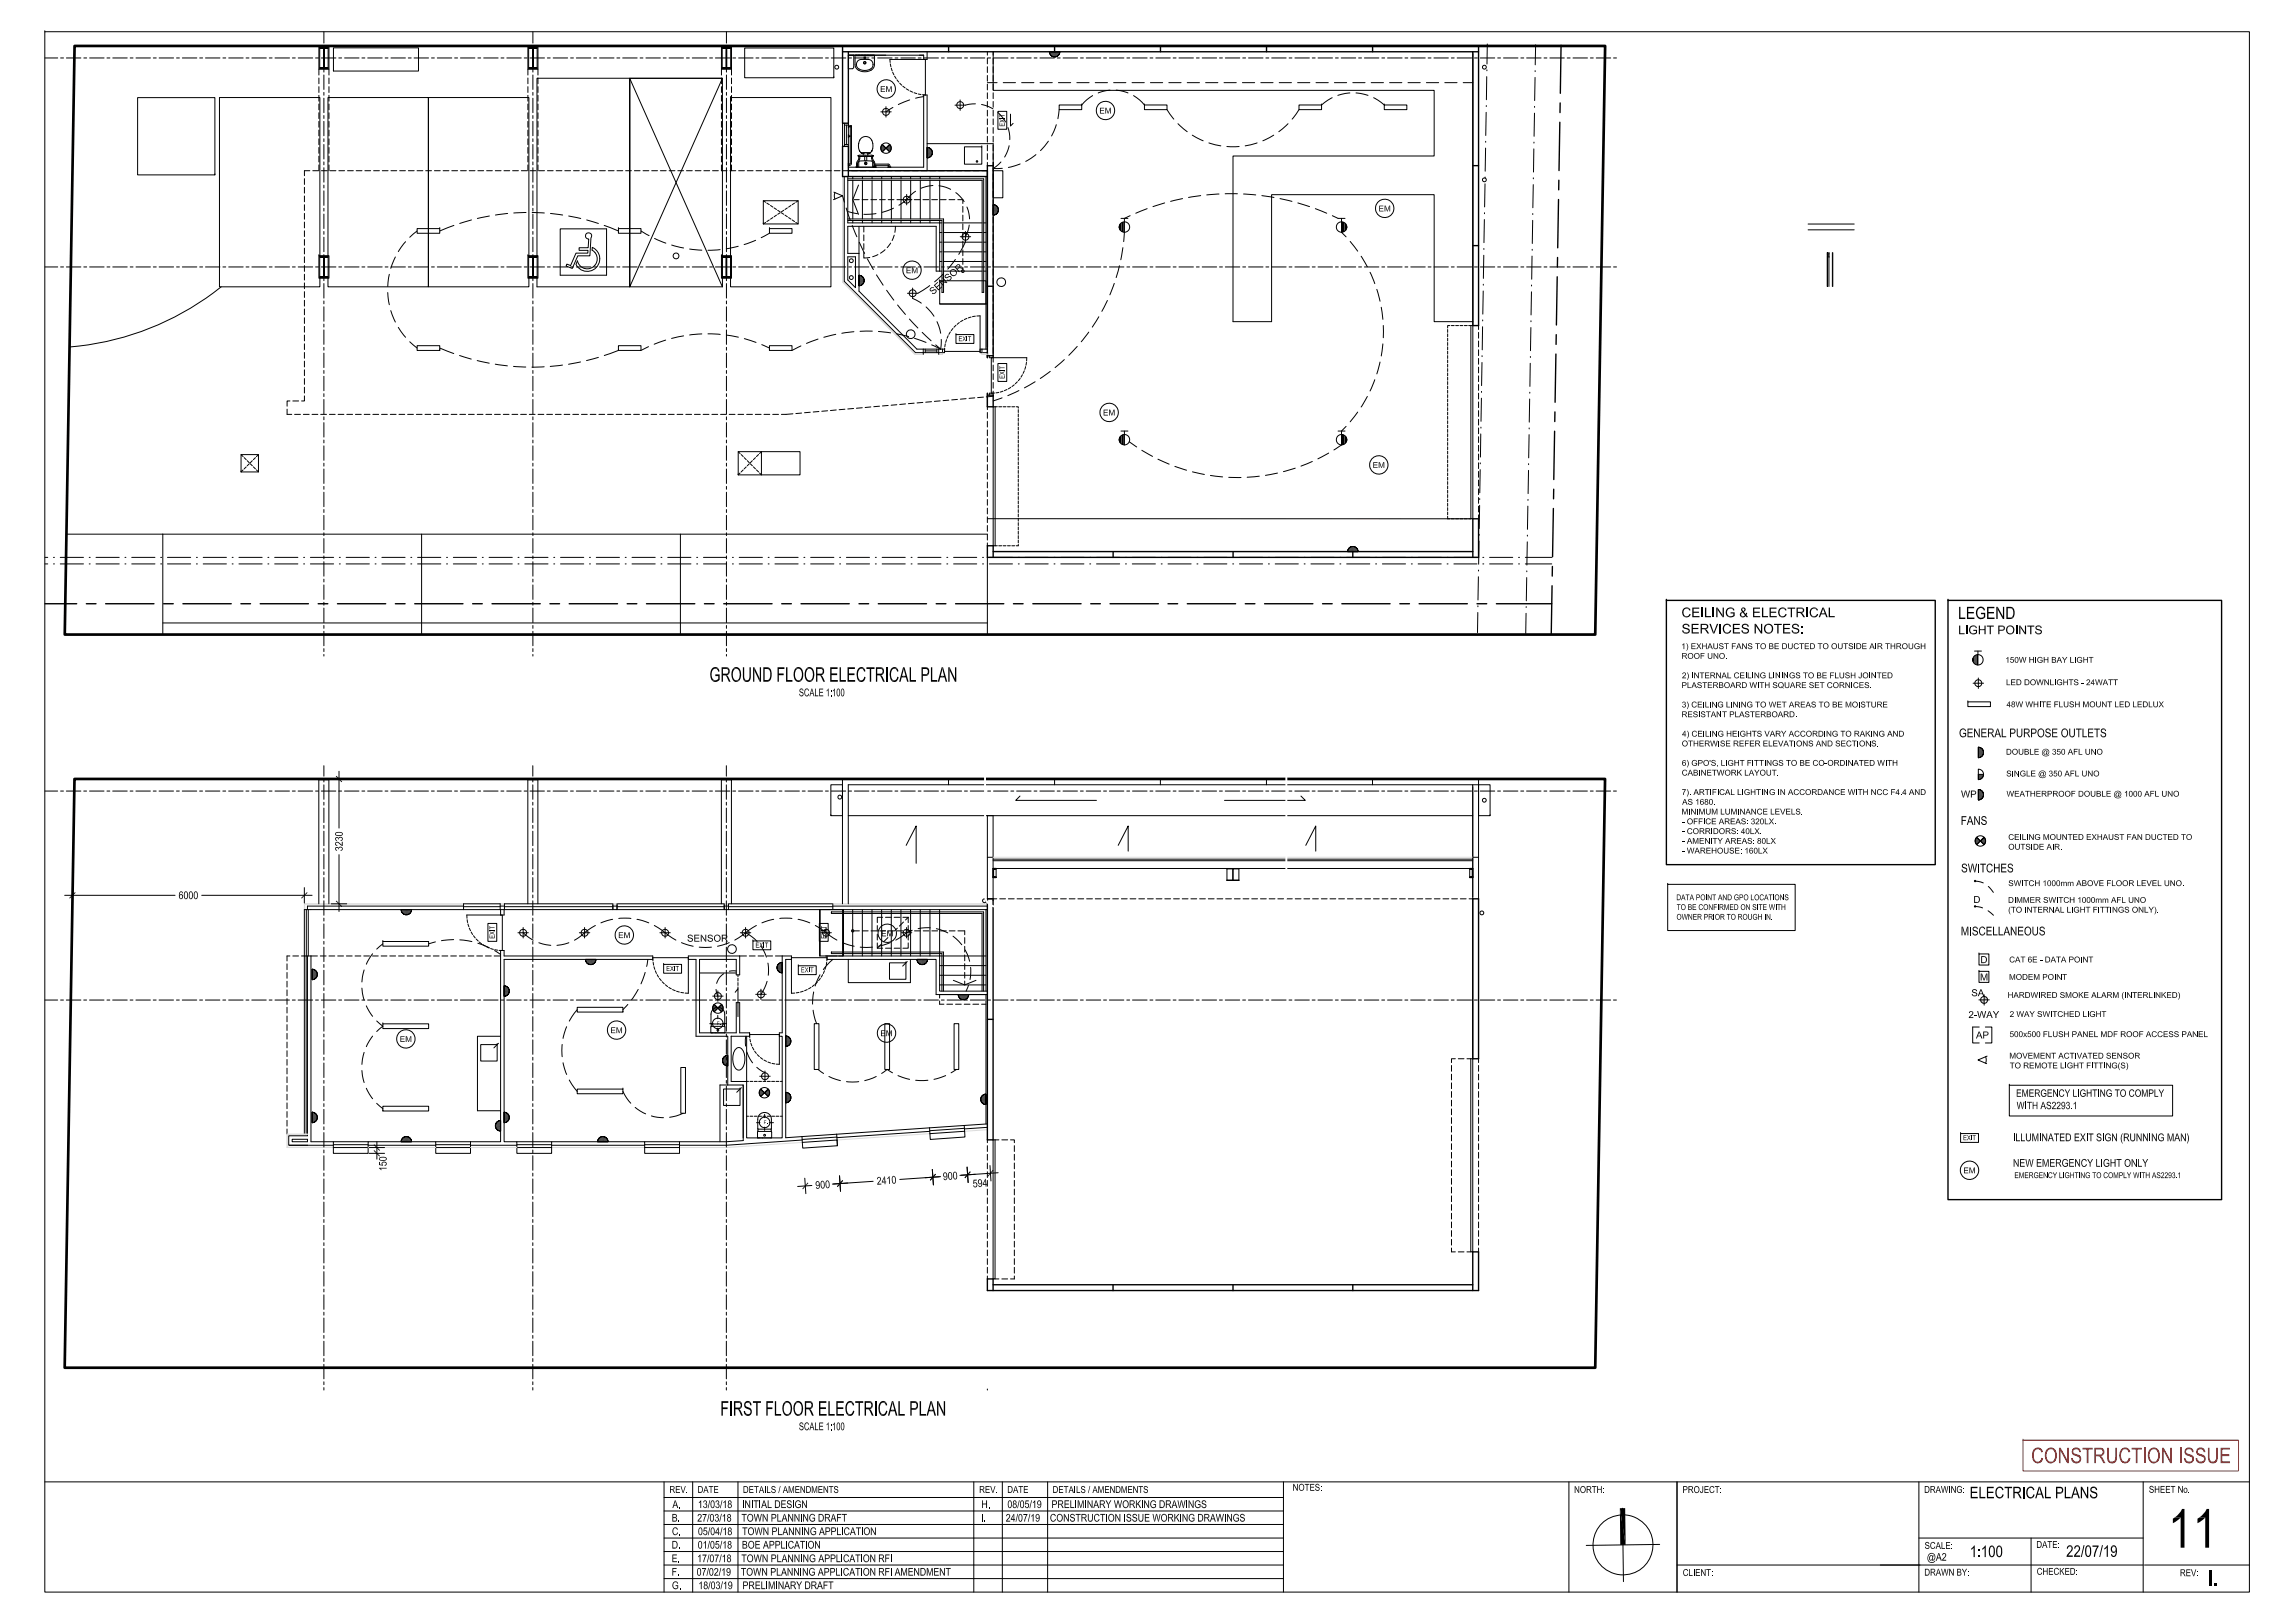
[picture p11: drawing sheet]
<svg xmlns="http://www.w3.org/2000/svg" width="594mm" height="420mm" viewBox="0 0 594 420" stroke-linecap="round" stroke-linejoin="round" font-family="sans-serif">
<defs><g id="words">
<text font-size="21.1" x="410.2" y="407.7">$</text>
<text font-size="9" x="206.3" y="307.4">+ +-</text>
<text font-size="8.5" x="133.5" y="303.2">I</text>
<text font-size="7.5" x="509.1" y="183.3">=</text>
<text font-size="6.5" x="394.6" y="163.5">I</text>
<g font-size="6.2">
<text x="255.1" y="333.2">r</text>
<text x="259.1" y="333.2">-</text>
</g>
<text font-size="5.4" x="248.3" y="307.4">~</text>
<text font-size="5.2" x="186.5" y="366.8">FIRST FLOOR ELECTRICAL PLAN</text>
<text font-size="4.5" x="506.9" y="160.4">LEGEND</text>
<text font-size="4.2" x="511.9" y="253.8">IMI</text>
<text font-size="4.1" x="510.9" y="219.4">8</text>
<text font-size="3.7" x="435.3" y="164.2">SERVICES NOTES:</text>
<text font-size="3.6" x="511.8" y="201.1">I,</text>
<g font-size="3.4">
<text x="506.9" y="164.3">LIGHT POINTS</text>
<text x="511.9" y="249.3">IQ)</text>
</g>
<g font-size="3.3">
<text x="435.3" y="159.8">CEILING &amp; ELECTRICAL</text>
<text x="253.6" y="286.1">4</text>
</g>
<g font-size="3.2">
<text x="507.1" y="191">GENERAL PURPOSEOUTLETS</text>
<text x="507.6" y="213.7">FANS</text>
<text x="507.6" y="226">SWITCHES</text>
<text x="507.6" y="242.3">MISCELLANEOUS</text>
</g>
<g font-size="3">
<text x="211" y="307.4">900</text>
<text x="227" y="307.4">2410 --t-900</text>
</g>
<g font-size="2.9">
<text x="74.1" y="248.7">r-</text>
<text x="206.7" y="370.6">SCALE 1:100</text>
</g>
<g font-size="2.8">
<text x="18.6" y="259.7">~ ----------------- --,</text>
<text x="521.7" y="284.3">EMERGENCYLIGHTING TO COMPLy</text>
<text x="521.8" y="287.4">WITH AS2293.1</text>
<text x="521.2" y="295.7">ILLUMINATEDEXITSIGN(RUNNING MAN)</text>
<text x="521.1" y="302.3">NEW EMERGENCY LIGHTONLY</text>
<text x="180.6" y="386.8">DATE</text>
<text x="192.3" y="386.8">DETAILS/AMENDMENTS</text>
<text x="253.6" y="386.8">REV.</text>
<text x="260.7" y="386.8">DATE</text>
<text x="272.5" y="386.8">DETAILS /AMENDMENTS</text>
<text x="334.7" y="386.3">NOTES:</text>
<text x="407.5" y="386.8">NORTH:</text>
<text x="180.4" y="394.2">27/03/18</text>
<text x="180.7" y="390.8">13/03118</text>
<text x="192" y="394.2">TOWN PLANNING DRAFT</text>
<text x="192.2" y="390.8">INITIAL DESIGN</text>
<text x="254" y="390.8">H.</text>
<text x="254" y="394.2">I.</text>
<text x="260.3" y="394.2">24/07119</text>
<text x="260.6" y="390.8">08/05/19</text>
<text x="271.7" y="394.2">CONSTRUCTION ISSUE WORKING DRAWINGS</text>
<text x="272.1" y="390.8">PRELIMINARY WORKING DRAWINGS</text>
<text x="180.5" y="401.1">01105118</text>
<text x="180.6" y="397.7">05/04118</text>
<text x="192" y="401.1">BOEAPPLICATION</text>
<text x="192" y="397.7">TOWN PLANNING APPLICATION</text>
<text x="180.6" y="404.6">17107118</text>
<text x="192" y="404.6">TOWN PLANNING APPLICATION RFI</text>
<text x="180.2" y="408.2">07/02119</text>
<text x="180.9" y="411.7">18/03119</text>
<text x="191.6" y="408.2">TOWN PLANNING APPLICATION RFI AMENDMENT</text>
<text x="192.2" y="411.7">PRELIMINARYDRAFT</text>
</g>
<g font-size="2.5">
<text x="507.5" y="206.8">WPt</text>
<text x="382.8" y="236.7">p</text>
<text x="255.3" y="298.4">I</text>
<text x="255.3" y="302.9">I</text>
<text x="255.3" y="311.9">I</text>
<text x="255.3" y="325.5">I</text>
<text x="255.3" y="327.8">I</text>
<text x="255.3" y="330">I</text>
</g>
<g font-size="2.4">
<text x="74.1" y="255.8">I</text>
<text x="74.1" y="262.5">I</text>
<text x="509.5" y="263.4">2-WAY</text>
<text x="74.1" y="264.7">I</text>
<text x="74.1" y="267">I</text>
<text x="255.3" y="300.7">I</text>
<text x="255.3" y="314.1">I</text>
<text x="255.3" y="316.4">I</text>
<text x="255.3" y="320.9">I</text>
</g>
<g font-size="2.3">
<text x="74.1" y="269.1">I</text>
<text x="74.1" y="271.6">I</text>
<text x="74.1" y="273.8">I</text>
<text x="255.3" y="318.6">I</text>
<text x="255.3" y="323.1">I</text>
</g>
<g font-size="2.2">
<text x="435.4" y="205.9">7). ARTIFICAL LIGHTING IN ACCORDANCE WITH NCC F4.4 AND</text>
<text x="433.9" y="233.2">DATA POINTAND GPO LOCATIONS</text>
<text x="433.9" y="238.2">OWNERPRIORTOROUGHIN.</text>
<text x="433.9" y="235.8">TO BE CONFIRMED ON SITEWITH</text>
<text x="74.1" y="253.4">I</text>
<text x="74.1" y="257.9">I</text>
<text x="74.1" y="276">I</text>
<text x="521.4" y="305.2">EMERGENCYLIGHTING TO COMPLY</text>
</g>
<g font-size="2">
<text x="435.3" y="168.1">1) EXHAUST FANS TO BE DUCTED TO OUTSIDE AIR THROUGH</text>
<text x="435.3" y="170.6">ROOF UNO.</text>
<text x="519.2" y="171.6">150W HIGH BAY LIGHT</text>
<text x="435.3" y="178.2">PLASTERBOARD WITH SQUARE SET CORNICES.</text>
<text x="435.4" y="175.6">2) INTERNAL CEILING LININGS TO BE FLUSH JOINTED</text>
<text x="519.2" y="177.5">LED DOWNLIGHTS - 24WATT</text>
<text x="435.3" y="185.9">RESISTANT PLASTERBOARD.</text>
<text x="435.4" y="183.3">3) CEILING LINING TO WET AREAS TO BE MOISTURE</text>
<text x="519.3" y="183.3">48W WHITE FLUSH MOUNTLED LEDLUX</text>
<text x="435.4" y="190.7">4) CEILING HEIGHTS VARY ACCORDING TO RAKING AND</text>
<text x="435.3" y="193.4">OTHERWISE REFER ELEVATIONS AND SECTIONS.</text>
<text x="511.8" y="195.6">•</text>
<text x="519.2" y="195.6">DOUBLE @350 AFL UNO</text>
<text x="435.3" y="200.9">CABINETWORK LAYOUT.</text>
<text x="519.2" y="201.1">SINGLE @ 350 AFL UNO</text>
<text x="435.4" y="208.4">AS 1680.</text>
<text x="519.4" y="206.4">WEATHERPROOF DOUBLE@ 1000 AFL UNO</text>
<text x="435.3" y="211">MINIMUM LUMINANCE LEVELS.</text>
<text x="435.4" y="213.5">- OFFICE AREAS: 320LX.</text>
<text x="435.4" y="218.5">-AMENITY AREAS: 80LX</text>
<text x="435.4" y="216.1">- CORRIDORS: 40LX.</text>
<text x="435.4" y="221.1">-WAREHOUSE: 160LX</text>
<text x="519.9" y="217.6">CEILING MOUNTED EXHAUST FAN DUCTED TO</text>
<text x="519.9" y="220.1">OUTSIDE AIR.</text>
<text x="510.9" y="233.9">D</text>
<text x="519.8" y="233.9">DIMMER SWITCH 1000mm AFL UNO</text>
<text x="519.9" y="229.7">SWITCH 1000mmABOVE FLOOR LEVEL UNO.</text>
<text x="519.8" y="236.4">(TO INTERNAL LIGHT FITTINGS ONLY).</text>
<text x="520.1" y="249.3">CAT 6E - DATA POINT</text>
<text x="520.1" y="253.8">MODEM POINT</text>
<text x="510.3" y="258.5">S~</text>
<text x="519.6" y="258.5">HARDWIRED SMOKE ALARM (INTERLINKED)</text>
<text x="520.1" y="263.4">2 WAY SWITCHED LIGHT</text>
<text x="520.1" y="268.6">500x500 FLUSH PANEL MDF ROOF ACCESS PANEL</text>
<text x="520.1" y="274.3">MOVEMENT ACTIVATED SENSOR</text>
<text x="520.1" y="276.8">TO REMOTE LIGHT FITTING(S)</text>
</g>
<text font-size="1.9" x="435.4" y="198.3">6) GPO'S, LIGHT FITTINGS TO BE CO-ORDINATED WITH</text>
</g></defs>
<g fill="none" stroke="#000" stroke-width=".26">
<path d="M11.6 15h3.3M15.7 15h.7M17.2 15h3.7M21.7 15h.7M23.2 15h3.7M27.7 15h.7M29.2 15h3.7M33.7 15h.7M35.2 15h3.7M39.7 15h.7M41.2 15h3.7M45.7 15h.7"/>
<path d="M47.2 15h3.7M51.7 15h.8M53.2 15h3.7M57.7 15h.7M59.2 15h3.7M63.7 15h.8M65.2 15h3.7M69.7 15h.7M71.2 15h3.8M75.7 15h.7M77.2 15h3.7M81.7 15h.7"/>
<path d="M82.5 12.1h2.7v5.8h-2.7zM82.5 12.1h.1M82.5 17.9v1.5M82.8 12.3h2.1v5.4h-2.1zM82.8 12.3h.1M83.2 15h3.8M83.8 8.2v3M83.8 11.9v.8M83.8 13.4v3.8M83.8 17.9v.8M83.8 19.4v3.8M85.2 17.9v1.5"/>
<path d="M86.3 12.4h22v6h-22zM86.3 18.4h.1M87.7 15h.7M89.2 15h3.7M93.7 15h.7M95.2 15h3.7M99.7 15h.7M101.2 15h3.7M105.7 15h.7M107.2 15h3.7M111.7 15h.7M113.2 15h3.7"/>
<path d="M117.7 15h.7M119.2 15h3.7M123.7 15h.7M125.2 15h3.7M129.7 15h.7M131.2 15h3.7M135.7 15h.7M136.7 12.1h2.6v5.8h-2.6zM136.7 12.1h.1M136.7 17.9v1.5M136.8 12.3h2.2v5.4h-2.2zM136.8 12.3h.1"/>
<path d="M137.2 15h3.7M137.9 8.2v3M137.9 11.9v.8M137.9 13.4v3.8M137.9 17.9v.8M137.9 19.4v3.8M139.3 17.9v1.5M141.7 15h.7M143.2 15h3.7M147.7 15h.7M149.2 15h3.7M153.7 15h.7"/>
<path d="M155.2 15h3.7M159.7 15h.7M161.2 15h3.7M165.7 15h.7M167.2 15h3.7M171.7 15h.7M173.2 15h3.7M177.7 15h.7M179.2 15h3.7M183.7 15h.7M185.2 15h3.7M186.8 12.1h2.6v5.8h-2.6z"/>
<path d="M186.8 12.1h.1M186.8 17.9v1.5M186.9 12.3h2.2v5.4h-2.2zM186.9 12.3h.1M188 8.2v3M188 11.9v.8M188 13.4v3.8M188 17.9v.8M188 19.4v3.8M189.4 17.9v1.5M189.7 15h.7M191.2 15h3.7"/>
<path d="M192.8 12.4h23v7.7h-23zM195.7 15h.7M197.2 15h3.7M201.7 15h.7M203.2 15h3.7M207.7 15h.7M209.2 15h3.7M213.7 15h.7M215.2 15h3.7M219.7 15h.7M221 14.3v3.2l-.4 .3h-1v-3.5h19.5v1.1M221.2 15h3.7"/>
<path d="M221.4 14.3l-.1 2.5a2.12 2.12 0 0 0 2.6 1.8 2.11 2.11 0 0 0 2.5-1.8l-.1-2.5M221.7 14.4h4.4M222.1 15.7l.5-.3h2.1a1.42 1.42 0 0 1 1.3 1.6 1.42 1.42 0 0 1-1.6 1.2 1.95 1.95 0 0 1-2.7-1.6zM223.6 14.8l.4 .3M223.7 14.8h.3v.3h-.3zM224 14.8l-.4 .3M225.7 15h.7M227.2 15h3.7M230.5 16.5l.1 .8M230.7 17.6l.2 .8M231.1 18.7l.3 .7M231.6 19.7l.4 .6"/>
<path d="M231.7 15h.7M233.2 15h3.7M237.7 15h.7M239.2 15h3.7M239.5 15.4v9.2l-.7-.1M240 13.4v2h-9.6v.8M243.7 15h.7M245.2 15h3.7M249.7 15h.7M251.2 15h3.7M255.6 13.4v.9M255.6 15v1.5"/>
<path d="M255.6 17.3v1.5M255.6 19.5v1.5M255.7 15h.7M257.1 14.3v-.9v10h114.1v17h-52v42.9h10v-32.9h42v32.9h10.1M257.1 15v1.5M257.1 17.3v1.5M257.1 19.5v1.5M257.2 15h3.7M261.7 15h.7M263.2 15h3.7M267.7 15h.7M269.2 15h3.7"/>
<path d="M271.7 13.4h2.6a1.34 1.34 0 0 1-1.3 1.3 1.34 1.34 0 0 1-1.3-1.3h2.6a1.34 1.34 0 0 1-1.3 1.3 1.34 1.34 0 0 1-1.3-1.3zM273.7 15h.7M275.2 15h3.7M279.7 15h.7M281.2 15h3.7M285.7 15h.7M287.2 15h3.7M291.7 15h.7M293.2 15h3.7M297.7 15h.7M299.2 15h3.7M303.7 15h.7"/>
<path d="M305.2 15h3.7M309.7 15h.7M311.2 15h3.7M315.7 15h.7M317.2 15h3.7M321.7 15h.7M323.2 15h3.7M327.7 15h.7M329.2 15h3.7M333.7 15h.7M335.2 15h3.7M339.7 15h.7"/>
<path d="M341.2 15h3.7M345.7 15h.7M347.2 15h3.7M351.7 15h.7M353.2 15h3.7M357.7 15h.7M359.2 15h3.7M363.7 15h.7M365.2 15h3.7M369.7 15h.7M371.2 15h3.7M375.7 15h.7"/>
<path d="M377.2 15h3.7M381.3 13.9v120.4h-.6v-50M381.7 15h.7M383.2 15h3.7M384.9 19.8l-.1 6M384.9 18.1v.2M385 11.4l-.1 5.2M387.7 15h.7M389.2 15h3.7M393.7 15h.7M395.2 15h3.7M397.4 18.3v.2"/>
<path d="M397.5 11.6l-.1 5.2M399.7 15h.7M401.2 15h3.7M405.7 15h.7M407.2 15h3.7M411.7 15h.7M413.2 15h3.7M417.7 15h.7M35.6 25.3h20v20h-20zM82.5 20.2v1.5M82.5 22.4v1.5M82.5 24.7v1.5"/>
<path d="M82.5 26.9v1.5M82.5 29.2v1.5M82.5 31.4v1.5M82.5 33.7v1.5M82.5 35.9v1.5M82.5 38.2v1.5M83.8 23.9v.8M83.8 25.4v3.8M83.8 29.9v.8M83.8 31.4v3.8M83.8 35.9v.8M83.8 37.4v3.8"/>
<path d="M85.2 20.2v1.5M85.2 22.4v1.5M85.2 24.7v1.5M85.2 26.9v1.5M85.2 29.2v1.5M85.2 31.4v1.5M85.2 33.7v1.5M85.2 35.9v1.5M85.2 38.2v1.5M136.7 20.2v1.5M136.7 22.4v1.5M136.7 24.7v1.5"/>
<path d="M136.7 26.9v1.5M136.7 29.2v1.5M136.7 31.4v1.5M136.7 33.7v1.5M136.7 35.9v1.5M136.7 38.2v1.5M137.9 23.9v.8M137.9 25.4v3.8M137.9 29.9v.8M137.9 31.4v3.8M137.9 35.9v.8M137.9 37.4v3.8"/>
<path d="M139.3 20.2v1.5M139.3 22.4v1.5M139.3 24.7v1.5M139.3 26.9v1.5M139.3 29.2v1.5M139.3 31.4v1.5M139.3 33.7v1.5M139.3 35.9v1.5M139.3 38.2v1.5M163 20.3h24l-24 54zM163 20.3h24v54h-24zM163 20.3l24 54"/>
<path d="M186.8 20.2v1.5M186.8 22.4v1.5M186.8 24.7v1.5M186.8 26.9v1.5M186.8 29.2v1.5M186.8 31.4v1.5M186.8 33.7v1.5M186.8 35.9v1.5M186.8 38.2v1.5M188 23.9v.8M188 25.4v3.8M188 29.9v.8"/>
<path d="M188 31.4v3.8M188 35.9v.8M188 37.4v3.8M189.1 25.3h26v49h-26zM189.1 25.3h.1M189.4 20.2v1.5M189.4 22.4v1.5M189.4 24.7v1.5M189.4 26.9v1.5M189.4 29.2v1.5M189.4 31.4v1.5M189.4 33.7v1.5"/>
<path d="M189.4 35.9v1.5M189.4 38.2v1.5M215.8 20.1h.1M218.1 31.9v6M218.6 31.9v6M218.6 37.4h1M218.6 32.4h1M219.1 32.4v5M219.6 32.3v.8M219.6 34.9l.1 .7zM219.6 31.9v6M219.7 32.6h.4"/>
<path d="M219.7 32.8h.4M219.7 35.2h.4M219.7 35.3h.4M220.1 32.9h.3M222.3 37.2l-.1 .9 .3 .9M222.3 37.1v.1M222.5 39v.1M222.5 38.9v.1M222.5 39.1h.1M222.5 36.3a1.73 1.73 0 0 1 1.6-1 1.73 1.73 0 0 1 1.6 1M222.5 39.1l.4 .4h2.4l.4-.5-.1 .1M222.5 36.3h.1"/>
<path d="M222.5 36.3l-.2 .9M223 39.5v.2l.2 .1a1.47 1.47 0 0 1 1.8 0l.2-.1M223.5 39.6h.1M223.6 39.7v.5M223.7 39.6h.1M224.5 39.6h.1M224.6 39.7v.5M225.2 39.5v.2zM225.6 39.1v.1M225.6 39.2h.1M225.7 36.3l.1 .4a3.2 3.2 0 0 1-.2 2.4M225.7 36.3h.1"/>
<path d="M228 29h2.7M228.4 37.4l.9 1-1 .8a1.34 1.34 0 0 1 .1-1.8zM228.4 37.4l1.9 1.9M229.3 27.6v2.7M230.3 37.4l-1 1 1.1 .8a1.32 1.32 0 0 0-.1-1.8l-1.9 1.9M231.1 27.8l-1.8 1.2M232.2 20.7l.4 .5M232.9 21.5l.5 .6M233.7 22.3l.6 .5M234.6 23l.6 .4M235.5 25.9l-3 1.2M235.6 23.5l.6 .4"/>
<path d="M236.6 24l.7 .2M237.7 24.3l.7 .2M239.1 24.6h.9zM239.1 25l-2.1 .4M239.1 24.6v18.7h-19.5M240 38.2a1.35 1.35 0 0 1 1.3 1.3 1.35 1.35 0 0 1-1.3 1.4v-2.7a1.35 1.35 0 0 1 1.3 1.3 1.35 1.35 0 0 1-1.3 1.4zM240 37.2h17.1v5.7v-.9M240 24.6v19.6h-1.6M248.5 25.9v2.7M249.7 38h4.4v4.5h-4.4zM252.5 26.9l-2.6 .3h-2.7M254.1 27.1l1.1 .2 1.8 .9"/>
<path d="M254.1 38h.1M255.6 21.8v1.5M255.6 24v1.5M255.6 26.3v1.5M255.6 28.5v1.5M255.6 30.8v1.5M255.6 33v1.5M255.6 35.3v1.5M255.6 37.5v1.5M255.6 39.8v1.5M255.6 21.4h2.5M257.1 21.8v1.5"/>
<path d="M257.1 24v1.5M257.1 26.3v1.5M257.1 28.5v1.5M257.1 30.8v1.5M257.1 33v1.5M257.1 35.3v1.5M257.1 37.5v1.5M257.1 39.8v1.5M258.3 29.1l1.2 1.3 .8 1.2M258.3 28.8h2.3v4.7h-2.3zM259.7 21.4h3.2M260.9 33l.4 1.4 .1 1.8"/>
<path d="M261.2 37.7l-1.1 3M261.6 29.5v3.1l.7-.7M264.5 21.4h3.1M269.2 21.4h3.2M271.4 36.6l-2.1 2.4M273.4 32.3l-1.2 2.9M274 21.4h3.2M274.2 28.4l-.3 2.3M274.2 27.2h5.8v1.2h-5.8zM278.7 21.4h3.2M280 27.2h.1M282.8 24.7l-1.5 1.1-1.3 1.4"/>
<path d="M283.5 21.4h3.2M287.3 23.3l-3 .8M288.3 21.4h3.1M288.9 23.3l3.1 .8M293 21.4h3.2M293.4 24.7l1.6 1.1 1.2 1.4M296.2 27.2h5.9v1.2h-5.9zM296.2 27.2h.1M297.8 21.4h3.2M302.1 28.4l1.7 2.4M302.6 21.4h3.1M304.9 32l2.4 2.1"/>
<path d="M307.3 21.4h3.2M308.6 35l2.8 1.4M312.1 21.4h3.2M312.9 37l3.1 .8M316.8 21.4h3.2M317.6 37.9h3.2M321.6 21.4h3.2M325.4 37l-3.1 .8M326.4 21.4h3.1M329.7 35l-2.8 1.4M331.1 21.4h3.2M333.4 32l-2.4 2.1"/>
<path d="M335.9 21.4h3.2M336.3 27.2h5.8v1.2h-5.8zM336.3 28.4l-1.8 2.4M340.7 21.4h3.1M342.1 27.2h.1M344.8 25.3l-2.7 1.9M345.4 21.4h3.2M349.4 24.1l-3.1 .6M350.2 21.4h3.2M351 24.1l3.1 .6M354.9 21.4h3.2M355.6 25.3l2.7 1.9"/>
<path d="M358.3 27.2h5.9v1.2h-5.9zM358.3 27.2h.1M359.7 21.4h3.2M364.5 21.4h3.1M369.2 21.4h3.2M374 21.4h3.2M378.8 21.4h2.5M384.6 38.3l-.2 6M384.6 36.6v.2M384.7 29.1l-.1 6M384.7 27.3v.3M397 38.5v6"/>
<path d="M397.1 36.8v.2M397.2 29.3l-.1 6M397.2 27.5v.3M397.4 20l-.1 6M55.6 45.3h.1M78.8 46.2v1.6M78.8 48.5v1.5M78.8 50.7v1.5M78.8 53v1.5M78.8 55.2v1.5M78.8 57.5v1.5M78.8 59.8v1.4"/>
<path d="M80.2 44.2h-1.4v1.3M81 44.2h1.4M82.5 40.4v1.5M82.5 42.7v1.5M83.2 44.2h1.5M83.8 41.9v.8M83.8 43.4v3.8M83.8 47.9v.8M83.8 49.4v3.8M83.8 53.9v.8M83.8 55.4v3.8M83.8 59.9v.8"/>
<path d="M85.2 40.4v1.5M85.2 42.7v1.5M85.4 44.2h1.6M87.7 44.2h1.5M90 44.2h1.5M92.2 44.2h1.5M94.4 44.2h1.5M96.7 44.2h1.5M99 44.2h1.5M101.2 44.2h1.5M103.5 44.2h1.4M105.7 44.2h1.5"/>
<path d="M107.9 44.2h1.6M108 59.8l-1.9 1.6M108 59.2h5.8v1.2h-5.8zM110.2 44.2h1.5M112.5 44.2h1.5M113.8 59.2h.1M114.7 44.2h1.5M116.9 44.2h1.5M117.5 58.4l-3.7 1.4M119.2 44.2h1.5M121.5 44.2h1.5M122 56.9l-3 .9"/>
<path d="M123.7 44.2h1.5M126 44.2h1.4M126.7 55.9l-3.1 .7M128.2 44.2h1.5M130.4 44.2h1.6M131.4 55.3l-3.2 .4M132.7 44.2h1.5M135 44.2h1.5M136.2 55l-3.2 .1M136.7 40.4v1.5M136.7 42.7v1.5M137.2 44.2h1.5"/>
<path d="M137.8 55l3.1 .1M137.9 41.9v.8M137.9 43.4v3.8M137.9 47.9v.8M137.9 49.4v3.8M137.9 53.9v.8M137.9 55.4v3.8M137.9 59.9v.8M139.3 40.4v1.5M139.3 42.7v1.5M139.4 44.2h1.5M141.7 44.2h1.5"/>
<path d="M142.5 55.3l3.1 .4M144 44.2h1.5M145 59.2h12v12h-12zM146.2 44.2h1.5M147.2 55.9l3.1 .7M148.5 44.2h1.4M150.7 44.2h1.5M151.9 56.9l3 .9M152.9 44.2h1.6M155.2 44.2h1.5M156.4 58.4l3.7 1.4M157.5 44.2h1.5"/>
<path d="M159.7 44.2h1.5M160.1 59.2h5.8v1.2h-5.8zM160.1 59.2h.1M161.9 44.2h1.5M164.2 44.2h1.5M165.9 59.8l2.1 1.2M166.5 44.2h1.5M168.7 44.2h1.5M170.9 44.2h1.5M173.2 44.2h1.5M175.5 44.2h1.5M177.7 44.2h1.5"/>
<path d="M180 44.2h1.5M182.2 44.2h1.5M184.4 44.2h1.5M186.7 44.2h1.5M186.8 40.4v1.5M186.8 42.7v1.5M188 41.9v.8M188 43.4v3.8M188 47.9v.8M188 49.4v3.8M188 53.9v.8M188 55.4v3.8"/>
<path d="M188 59.9v.8M189 44.2h1.5M189.4 40.4v1.5M189.4 42.7v1.5M191.2 44.2h1.5M193.4 44.2h1.5M195.7 44.2h1.5M197.6 52h9v6h-9zM197.6 58h.1M197.6 52l.6 .4M198 44.2h1.5M198.2 57.6l-.6 .4"/>
<path d="M198.5 52.6l.6 .4M199.1 56.9l-.6 .5M199.2 59.2h5.8v1.2h-5.8zM199.2 59.2h.1M199.5 53.2l.6 .4M200.1 56.3l-.6 .4M200.2 44.2h1.5M200.4 53.8l.6 .4M201 55.7l-.6 .4M201.3 54.4l.7 .5M202 55.1l-.7 .4M202.2 55.1l.7 .4"/>
<path d="M202.5 44.2h1.4M202.9 54.4l-.7 .5M203.2 55.7l.6 .4M203.8 53.8l-.6 .4M204.1 56.3l.6 .4M204.7 44.2h1.5M204.7 53.2l-.6 .4M205.1 56.9l.6 .5M205.7 52.6l-.6 .4M206 57.6l.6 .4M206.6 52l-.6 .4M206.9 44.2h1.5"/>
<path d="M209.2 44.2h1.5M211.5 44.2h1.5M213.7 44.2h1.5M215.9 49.7l2.2 1-2.3 1M215.9 44.2h1.5M216.1 49.8l-.1 .9 .1 .8M218.1 50.7l.5 1.6M218.2 44.2h1.5M218.5 45.7v27.1l18.5 18.5h7.5v-.9h-7.2l-14.9-15v-16.8M219 53.8l1 3.1M219.5 45.7v12h24.3M219.5 46.3h35.1v29.4h-.4v-29h-34.7"/>
<path d="M219.5 56.7h24.7v19h-.4v-18.6h-24.3M219.6 42.2l.1 .8zM219.6 54.8l2.4 .5M219.7 42.5l.4-.2v-9.8h.3v9.8l-.1 .4-.6 .1M220.5 44.2h1.5M220.6 58.4l1.2 2.9M220.7 45.7v.6M220.7 46.7v10M220.7 57.1v.6M221.1 51.7h1.3M221.6 43.1h.5v.2h-.5zM222.2 40.3l.2 .2h3.4l.2-.2"/>
<path d="M222.2 40.2v.1M222.2 40.2l3.8 .1M222.2 40.3h.1M222.2 47.9l-1.5 3.8 1.5 3.8M222.3 40.5l-.1 .8a1.97 1.97 0 0 0-.5 1.8M222.6 40.5l-.2 1a1.71 1.71 0 0 0-.4 1.6M222.7 44.2h1.5M223.2 51.7h1.5M223.2 45.7v.6M223.2 46.7v10M223.2 57.1v.6M223.6 58.6v1.5"/>
<path d="M223.8 40.5v.1M223.8 42.1l.3-.1v.6l-.3-.1zM223.8 40.5v1.1M224.1 42l.3 .3-.3 .3zM224.4 40.5v1.1M224.4 40.5v.1M225 44.2h1.4M225.4 51.7h1.5M225.6 40.5l.2 1a2.13 2.13 0 0 1 .5 1.7M225.7 45.7v.6M225.7 46.7v10M225.7 57.1v.6"/>
<path d="M225.9 40.5l.1 .8a2.05 2.05 0 0 1 .5 1.8M225.9 43.3l-.1-1.5-1.7-.2-1.7 .2-.1 1.5M226 40.3v.1M226.1 43.3h.7M226.3 43l.3-.5h3.3l.4 .3 .1 .4M226.6 43.2l-.5-.1v.2h.5l.2-.5h3.1l.2 .4M226.8 55.3l-3.2 .2M227.2 44.2h1.5M227.7 51.7h1.5M228.2 45.7v.6M228.2 46.7v10M228.2 57.1v.6"/>
<path d="M229.4 44.2h1.5M229.8 43.3h.8M229.9 51.7h1.5M230.7 45.7v.6M230.7 46.7v10M230.7 57.1v.6M231.3 53.9l-3 1.1M231.7 44.2h1.5M231.8 58.6l-.2 1.6M232.2 51.7h3.9M233.2 45.7v.6M233.2 46.7v10"/>
<path d="M233.2 57.1v.6M234 44.2h1.5M234.7 50.3v2.7M235.7 45.7v.6M235.7 46.7v10M235.7 57.1v.6M236.2 44.2h1.5M236.7 51.7h1.5M237 49.5l-1.1 .9a9.8 9.8 0 0 1-3.2 2.7M238.2 45.7v.6M238.2 46.7v10M238.2 57.1v.6"/>
<path d="M238.9 51.7h1.5M240.7 44.2h1.5M240.7 45.7v.6M240.7 46.7v10M240.7 57.1v.6M241.2 51.7h1.5M241.5 48l-3.1 .7M243 44.2h1.5M243.1 48.1l1.7 .4 1.3 .5M243.2 45.7v.6M243.2 46.7v10M243.2 57.1v13.1"/>
<path d="M243.4 51.7h1.5M244.2 57.7h10M245.2 44.2h1.5M245.7 51.7h1.5M247.4 49.9l1.1 .9 1.1 1.4M247.5 44.2h1.4M247.9 51.7h1.3v1M249.2 53.4v1.5M249.2 55.7v1.5M249.2 58v1.4M249.7 44.2h1.5M249.9 59.9v2.7l-1.7 3.2"/>
<path d="M250.3 53.6l.5 1.8 .2 1.3M250.9 58.3l-.3 1.4-.7 1.6M251.9 44.2h1.5M254.2 44.2h1.4M254.6 57.7h.6M255.2 45.7v44.7M255.6 42v.9M257.1 44.2h2.5v7h-2.5zM257.1 44.2h.1M257.1 53a1.35 1.35 0 0 1 1.3 1.3 1.35 1.35 0 0 1-1.3 1.4v-2.7a1.35 1.35 0 0 1 1.3 1.3 1.35 1.35 0 0 1-1.3 1.4zM257.1 42.9v1.3M257.1 45v1.5"/>
<path d="M257.1 47.2v1.5M257.1 49.5v1.5M257.1 51.8v1.5M257.1 54v1.5M257.1 56.2v1.5M257.1 58.5v1.5M259.1 41.9l-2 1.7h2.4M264.1 42.4l-3.1 .9M268.2 40l-2.7 1.8M290.2 56.5h1.8M290.2 57.7v2.1M290.2 57.7v2.2"/>
<path d="M290.3 57.7v2.2M290.3 57.6v2.3M290.4 57.6v2.4M290.5 57.6v2.4M290.6 57.5v2.5M290.6 57.5v2.6M290.7 57.5v2.6M290.8 57.4v2.7M290.9 57.4v2.7M291 57.4v2.7M292.5 55.8l-1.4 .7-.2 6M296.9 54l-2.9 1.2"/>
<path d="M301.5 52.5l-3.1 1M306.1 51.4l-3.1 .7M310.8 50.6l-3.1 .5M315.6 50.2l-3.2 .3M317.1 50.2h3.2M321.9 50.2l3.2 .3M326.6 50.6l3.2 .5M331.3 51.4l3.1 .7M336 52.5l3 1M340.5 54l2.9 1.2M344.9 55.8l1.5 .7h1.8M347.3 56.5v3.6l1.1 1.2"/>
<path d="M347.3 57.4v2.7M347.4 57.4v2.7M347.5 57.4v2.7M347.6 57.5v2.6M347.7 57.5v2.6M347.7 57.5v2.5M347.9 57.6v2.4M348 57.6v2.3M348 57.7v2.2M348.1 57.7v2.2M348.1 57.7v2.1M384.2 56.8l-.1 6"/>
<path d="M384.3 55.1v.2M384.4 47.6l-.1 6M384.4 45.8v.3M396.7 57l-.1 6M396.8 55.3v.2M396.9 47.8l-.1 6M396.9 46v.3M11.6 69.1h3.3M15.7 69.1h.7M17.2 69.1h3.7M21.7 69.1h.7M23.2 69.1h3.7"/>
<path d="M27.7 69.1h.7M29.2 69.1h3.7M33.7 69.1h.7M35.2 69.1h3.7M39.7 69.1h.7M41.2 69.1h3.7M45.7 69.1h.7M47.2 69.1h3.7M51.7 69.1h.8M53.2 69.1h3.7M57.3 74.3a72.3 72.3 0 0 1-39.3 15.5M57.7 69.1h.7"/>
<path d="M59.2 69.1h3.7M63.7 69.1h.8M65.2 69.1h3.7M69.7 69.1h.7M71.2 69.1h3.8M75.7 69.1h.7M77.2 69.1h3.7M78.8 62v1.5M78.8 64.2v1.5M78.8 66.5v1.5M78.8 68.7v1.6M78.8 71v1.5"/>
<path d="M78.8 73.2v1.5M78.8 75.5v1.5M78.8 77.7v1.5M78.8 80v1.5M81.7 69.1h.7M82.5 66.2h2.7v5.8h-2.7zM82.5 66.2h.1M82.8 66.4h2.1v5.4h-2.1zM82.8 66.4h.1M82.8 66.4v-41.1h-26v49h26v-2.5M83.2 69.1h3.8M83.8 61.4v3.8"/>
<path d="M83.8 65.9v.8M83.8 67.4v3.8M83.8 71.9v.8M83.8 73.4v3.8M83.8 77.9v.8M83.8 79.4v3.8M84.9 66.4v-41.1h26v49h-26v-2.5M87.7 69.1h.7M89.2 69.1h3.7M93.7 69.1h.7M95.2 69.1h3.7M99.7 69.1h.7"/>
<path d="M100.4 75.7l.4 3.2M100.8 71l-.4 3.1M101.2 69.1h3.7M102.3 66.5l-1.1 3M105 62.6l-1.9 2.5M105.7 69.1h.7M107.2 69.1h3.7M111.7 69.1h.7M113.2 69.1h3.7M117.7 69.1h.7M119.2 69.1h3.7M123.7 69.1h.7"/>
<path d="M125.2 69.1h3.7M129.7 69.1h.7M131.2 69.1h3.7M135.7 69.1h.7M136.7 66.2h2.6v5.8h-2.6zM136.7 66.2h.1M136.8 66.4h2.2v5.4h-2.2zM136.8 66.4h.1M136.9 66.4v-41.1h-26v49h26v-2.5M137.2 69.1h3.7M137.9 61.4v3.8M137.9 65.9v.8"/>
<path d="M137.9 67.4v3.8M137.9 71.9v.8M137.9 73.4v3.8M137.9 77.9v.8M137.9 79.4v3.8M139 66.4v-46.1h24v54h-24v-2.5M141.7 69.1h.7M143.2 69.1h3.7M147.7 69.1h.7M149.2 69.1h3.7M149.5 67.5a2.59 2.59 0 0 0 4 1.6 2.59 2.59 0 0 0-.2-4.4v-.7a3.2 3.2 0 0 1 1.1 5.2 3.2 3.2 0 0 1-5.3-.8zM151.8 60.5a.83 .83 0 0 1 .9-.2 .83 .83 0 0 1 .5 .8l-.2 .5-.3 4.6h-3.1l-1.5 3.3-1.6-.6 .2-.5 1 .3 1.4-3.2h3.1v-.7h-2.3v-.7h2.4l.1-2.2-.8-.5z"/>
<path d="M153.7 69.1h.7M155.2 69.1h3.7M159.7 69.1h.7M161.2 69.1h3.7M165.7 69.1h.7M167.2 69.1h3.7M169.4 61.7l3 1.2M171.7 69.1h.7M173.2 69.1h3.7M173.9 63.4l3.1 .8M177.7 69.1h.7M178.5 64.5l3.2 .3"/>
<path d="M179.2 69.1h3.7M183.7 69.1h.7M185.2 69.1h3.7M186.4 64.6l-3.1 .2M186.8 66.2h2.6v5.8h-2.6zM186.8 66.2h.1M186.9 66.4h2.2v5.4h-2.2zM186.9 66.4h.1M188 61.4v3.8M188 65.9v.8M188 67.4v3.8M188 71.9v.8"/>
<path d="M188 73.4v3.8M188 77.9v.8M188 79.4v3.8M189.7 69.1h.7M191.1 63.8l-3.1 .6M191.2 69.1h3.7M195.6 62.2l-3 1.1M195.7 69.1h.7M197.2 69.1h3.7M199.2 60.4l-2.2 1.1M201.7 69.1h.7M203.2 69.1h3.7"/>
<path d="M207.7 69.1h.7M209.2 69.1h3.7M213.7 69.1h.7M215.2 69.1h3.7M219.5 66.5h1.9v8l-1.9-2zM219.7 69.1h.7M221.2 69.1h3.7M222.4 65.6h-2.9v-7h22.8v11.6h1.5M222.4 71.3a1.35 1.35 0 0 1 1.3 1.3 1.35 1.35 0 0 1-1.3 1.4v-2.7a1.35 1.35 0 0 1 1.3 1.3 1.35 1.35 0 0 1-1.3 1.4zM222.4 62.7l1.4 2.9M223.6 65.3v1.5l1.5-.1M223.6 60.8v1.5"/>
<path d="M223.6 63.1v1.5M224.5 67l1.6 2.8M225.7 69.1h.7M226.9 71.2l1.7 2.6M227.2 69.1h3.7M227.3 65.9l-1.4 .6M229.1 64.6l-1.2 1M229.5 75.1l1.9 2.6M230.5 62.9l-.8 1.2M231.5 60.9l-.6 1.4M231.7 69.1h.7M232.3 79l2.1 2.4"/>
<path d="M233.2 69.1h3.7M236.2 74.6v2.7l2.3 1.2M237.7 69.1h.7M239.2 69.1h3.7M239.7 79.5l2.1 2.4M240.7 73.9l-3.1 2h-2.7M243.2 72.7h12v6h-12zM243.2 72.7h.1M243.2 67.7h.6M243.2 60.2h.6M243.2 62.7h.6M243.2 65.2h.6"/>
<path d="M243.2 78.7h12.4M243.7 69.1h.7M244.2 67.7h10M244.2 60.2h10M244.2 62.7h10M244.2 65.2h10M244.2 70.2h10M244.3 70.8l-2.4 2.2M245.2 69.1h3.7M247.3 67.2l-2 2.5M248.6 61.3h2.7M249.2 60.2v1.5"/>
<path d="M249.2 62.4v1.5M249.2 64.7v1.5M249.2 67v1.5M249.2 69.2v1M249.7 69.1h.7M251.2 69.1h3.7M254.6 67.7h.6M254.6 60.2h.6M254.6 62.7h.6M254.6 65.2h.6M254.6 70.2h.6M255.7 69.1h.7"/>
<path d="M257.1 60.7v1.6M257.1 63v1.5M257.1 65.3v1.5M257.1 67.5v1.5M257.1 69.7v1.5M257.1 72v1.5M257.1 74.3v1.5M257.1 76.5v1.5M257.1 78.7v1.5M257.2 69.1h3.7M261.7 69.1h.7M263.2 69.1h3.7"/>
<path d="M267.7 69.1h.7M269.2 69.1h3.7M273.7 69.1h.7M275.2 69.1h3.7M279.7 69.1h.7M281.2 69.1h3.7M285.7 69.1h.7M286.7 77.8l-1.5 2.8M287.2 69.1h3.7M288.4 73.4l-1.1 2.9M289.8 68.8l-.9 3.1M290.7 64.1l-.6 3.1"/>
<path d="M291.7 69.1h.7M293.2 69.1h3.7M297.7 69.1h.7M299.2 69.1h3.7M303.7 69.1h.7M305.2 69.1h3.7M309.7 69.1h.7M311.2 69.1h3.7M315.7 69.1h.7M317.2 69.1h3.7M321.7 69.1h.7M323.2 69.1h3.7"/>
<path d="M327.7 69.1h.7M329.2 69.1h3.7M333.7 69.1h.7M335.2 69.1h3.7M339.7 69.1h.7M341.2 69.1h3.7M345.7 69.1h.7M347.2 69.1h3.7M349.5 62.5l2 2.5M351.7 69.1h.7M352.3 66.3l1.6 2.8M353.2 69.1h3.7"/>
<path d="M354.6 70.5l1.3 2.9M356.4 74.9l.8 3.1M357.5 79.5l.5 3.2M357.7 69.1h.7M359.2 69.1h3.7M363.7 69.1h.7M365.2 69.1h3.7M369.7 69.1h.7M371.2 69.1h3.7M375.7 69.1h.7M377.2 69.1h3.7M381.7 69.1h.7"/>
<path d="M383.2 69.1h3.7M383.9 75.3l-.1 6M384 73.6v.2M384.1 66.1l-.1 6M384.1 64.3v.3M387.7 69.1h.7M389.2 69.1h3.7M393.7 69.1h.7M395.2 69.1h3.7M396.4 75.5l-.1 6M396.5 73.8v.2M396.6 66.3l-.1 6"/>
<path d="M396.6 64.5v.3M399.7 69.1h.7M401.2 69.1h3.7M405.7 69.1h.7M407.2 69.1h3.7M411.7 69.1h.7M413.2 69.1h3.7M417.7 69.1h.7M78.8 82.3v1.4M78.8 84.5v1.5M78.8 86.7v1.5M78.8 89v1.5"/>
<path d="M78.8 91.2v1.6M78.8 93.5v1.5M78.8 95.7v1.5M78.8 98v1.5M83.8 83.9v.8M83.8 85.4v3.8M83.8 89.9v.8M83.8 91.4v3.8M83.8 95.9v.8M83.8 97.4v3.8M101.2 80.4l1.1 3M103.1 84.8l1.9 2.5"/>
<path d="M106.1 88.5l1.9 1.6M108 89.5h5.8v1.2h-5.8zM113.8 90.7h.1M113.8 90.1l3.7 1.4M119 92l3 1M123.5 93.3l3.1 .7M128.2 94.3l3.1 .4M132.9 94.8l3.2 .2M137.9 83.9v.8M137.9 85.4v3.8M137.9 89.9v.8M137.9 91.4v3.8"/>
<path d="M137.9 95.9v.8M137.9 97.4v3.8M140.9 95h-3.2M145.6 94.5l-3.2 .4M150.3 93.7l-3.1 .6M154.9 92.5l-3.1 .8M160.1 90.7l-3.7 1.3M160.1 89.5h5.8v1.2h-5.8zM160.1 90.7h.1M167.9 89.7l-2 1M172.3 88.1l-3 1M177 87l-3.2 .6"/>
<path d="M181.7 86.4l-3.2 .3M183.3 86.4l3.1 .2M188 86.7l3.1 .6M188 83.9v.8M188 85.4v3.8M188 89.9v.8M188 91.4v3.8M188 95.9v.8M188 97.4v3.8M192.7 87.7l3 .9M197.2 89.2l2 .9M199.2 89.5h5.8v1.2h-5.8z"/>
<path d="M199.2 90.7h.1M207.3 89.6l-2.3 1.1M211.8 87.8l-3 1.1M216.3 86.6l-3 .7M221 85.9l-3.1 .4M225.8 85.7l-3.2 .1M227.4 85.8l3.1 .4M232.1 86.4l3.1 .7M235.4 82.6l2.2 2.3M236.7 87.6l3 1M238.7 86l2.3 2.2M239 90.4v1.3"/>
<path d="M239.5 90.4v.9M239.5 90.8h3M241.2 89.3l2.3 1.1M242.2 89.3l1.3 1.1M242.5 90.4v.9M242.5 83.3l1 3M243 90.4v1.3M243.6 87.9l-.1 2.5M244 90.4v.9M244.5 90.1v.9h9.2M244.7 89l-.1 .7M245 87.9l-.2 .7"/>
<path d="M245.4 86.9l-.2 .7M246 85.9l-.4 .7M246.7 85l-.5 .6M247.5 86.6h4.6v2.3h-4.6zM247.5 86.6h.1M247.5 84.2l-.6 .5M248.3 83.5l-.5 .5M249.3 82.9l-.7 .4M250.3 82.4l-.7 .3M251.4 82.1l-.7 .2M252.5 81.9l-.8 .1M252.9 81.8h.8v9.5h1.9"/>
<path d="M253.7 90.4h1.9M254.2 90.4v.9M256.1 92.1v.5h1M257.1 81v1.5M257.1 83.2v1.6M257.1 85.5v1.5M257.1 87.8v1.5M257.1 90v1.5M257.1 92.1v1.6M257.1 94.5v1.5M257.1 96.8v1.5M257.1 99v1.5"/>
<path d="M258.3 94.1h2.3v4.6h-2.3zM262.6 99.6l-.6 .5M263.4 98.8l-.6 .6M264.1 98l-.5 .6M264.7 97l-.4 .6M265.2 96l-.4 .7M265.5 94.9l-.2 .7M265.7 93.8l-.1 .8M265.7 93.5l.1-.9h-9.2v9.2l.8-.1M267.9 98.8l-2.7 1.6M271.9 96.1l-2.6 1.9M275.5 93.1l-2.4 2.1"/>
<path d="M278.8 89.7l-2.1 2.3M281.8 86l-1.9 2.5M284.4 82l-1.7 2.7M355.9 98.3l-1.3 2.9M357.2 93.7l-.8 3.1M358 89l-.5 3.2M358.1 84.3v3.1M374.7 85.3v.7M374.7 86.4v.8M374.7 87.5v.8M374.7 88.7v.7M374.7 89.8v.8"/>
<path d="M374.7 90.9v.8M374.7 92.1v.7M374.7 93.2v.7M374.7 94.3v.7M374.7 95.4v.8M374.7 96.5v.8M374.7 97.7v.7M374.7 98.8v.7M374.7 99.9v.8M375.3 84.3h-.6v.6M375.7 84.3h.7M376.8 84.3h.7"/>
<path d="M377.9 84.3h.8M379.1 84.3h.7M380.2 84.3h1.1M382.7 84.3v1M382.7 86v1.5M382.7 88.3v1.5M382.7 90.6v1.5M382.7 92.8v1.5M382.7 95v1.5M382.7 97.3v1.5M382.7 99.5v1.5M383.6 93.8l-.1 6"/>
<path d="M383.6 92.1v.2M383.8 84.6l-.1 6M383.8 82.8v.3M396.1 94l-.1 6M396.2 92.3v.2M396.3 84.8l-.1 6M396.3 83v.3M62.4 117.7h4.5v4.5h-4.5zM62.4 117.7l.5 .5M63.2 118.5l.5 .5M64 119.3l.5 .5M65.3 119.3l-.5 .5"/>
<path d="M66.1 118.5l-.5 .5M66.9 117.7l-.5 .5M74.3 105.9v1.4h1.2M75.1 103.8h-.8v1.4M75.8 103.8h1.5M76.3 107.3h1.5M78.5 107.3h1.5M78.8 100.2v1.5M78.8 102.5v1.3h-.7M80.8 107.3h1.5M83 107.3h1.5M83.8 101.9v.8"/>
<path d="M83.8 103.4v3.8M83.8 107.9v.8M83.8 109.4v3.8M83.8 113.9v.8M83.8 115.4v3.8M83.8 119.9v.8M85.3 107.3h1.5M87.5 107.3h1.5M89.8 107.3h1.5M92 107.3h1.5M94.3 107.3h1.5M96.5 107.3h1.5"/>
<path d="M98.8 107.3h1.5M101 107.3h1.5M103.3 107.3h1.5M105.5 107.3h1.5M107.8 107.3h1.5M110 107.3h1.5M112.3 107.3h1.5M114.5 107.3h1.5M116.8 107.3h1.5M119 107.3h1.5M121.3 107.3h1.5M123.5 107.3h1.5"/>
<path d="M125.8 107.3h1.5M128 107.3h1.5M130.3 107.3h1.5M132.5 107.3h1.5M134.8 107.3h1.5M137 107.3h1.5M137.9 101.9v.8M137.9 103.4v3.8M137.9 107.9v.8M137.9 109.4v3.8M137.9 113.9v.8M137.9 115.4v3.8"/>
<path d="M137.9 119.9v.8M139.3 107.3h1.5M141.5 107.3h1.5M143.8 107.3h1.5M146 107.3h1.5M148.3 107.3h1.5M150.5 107.3h1.5M152.8 107.3h1.5M155 107.3h1.5M157.3 107.3h1.5M159.5 107.3h1.5M161.8 107.3h1.5"/>
<path d="M164 107.3h1.5M166.3 107.3h1.5M168.5 107.3h1.5M170.8 107.3h1.5M173 107.3h1.5M175.3 107.3h1.5M177.5 107.3h1.5M179.8 107.3h1.5M182 107.3h1.5M184.3 107.3h1.5M186.5 107.3h1.5M188 101.9v.8"/>
<path d="M188 103.4v3.8M188 107.9v.8M188 109.4v3.8M188 113.9v.8M188 115.4v3.8M188 119.9v.8M188.8 107.3h1.5M191 107.3h1.5M191.1 116.9h6v6h-6zM191.1 116.9l.5 .5M191.9 117.7l.5 .5M192.6 118.5l.6 .5"/>
<path d="M193.3 107.3h1.5M193.4 119.3l.6 .5M194.8 119.3l-.6 .5M195.5 107.3h1.5M195.6 118.5l-.6 .5M196.4 117.7l-.6 .5M196.6 117.4l.5-.5h10v6h-10l-.5-.5M197.8 107.3h1.5M200 107.3h1.5M205.3 107.1l-3 .2M207.5 106.9l-1.5 .2M209.7 106.7l-1.4 .1"/>
<path d="M212 106.5l-1.5 .2M214.2 106.3l-1.5 .2M216.5 106.1l-1.5 .2M218.7 105.9l-1.5 .2M221 105.7l-1.5 .2M223.2 105.6l-1.5 .1M225.4 105.3l-1.5 .2M227.7 105.2l-1.5 .1M229.9 105l-1.5 .1M232.2 104.8l-1.5 .1M234.4 104.6l-1.5 .1M236.6 104.4l-1.5 .1"/>
<path d="M238.9 104.2l-1.5 .1M241.1 104l-1.5 .1M243.4 103.8l-1.5 .1M245.6 103.6l-1.5 .1M247.8 103.4l-1.4 .1M250.1 103.2l-1.5 .1M252.3 103l-1.5 .1M254.6 102.8l-1.5 .1M255.6 101.8v4.2M255.6 106.8v1.5M255.6 109.1v1.5M255.6 111.3v1.5"/>
<path d="M255.6 113.5v1.5M255.6 115.8v1.5M255.6 118v1.5M257.1 101.3v1.3l-1.8 .1M257.1 101.8h-1v.5M257.6 105.3v36M258.2 105.3h-1.1v36h1.1M258.5 105.3h.8M258.6 101.6l-.8 .1M259.4 103l-2.3 .8M259.6 101.3l-.7 .2M259.7 105.3h.7"/>
<path d="M260.7 100.8l-.7 .3M260.8 105.3h.7M261.6 100.3l-.6 .4M261.9 105.3h.8M263 105.3h.6v.4M263.6 106v.8M263.6 107.2v.7M263.6 108.3v.8M263.6 109.4v.8M263.6 110.6v.7M263.6 111.7v.7M263.6 112.8v.7"/>
<path d="M263.6 113.9v.8M263.6 115v.8M263.6 116.2v.7M263.6 117.3v.7M263.6 118.4v.8M263.6 119.5v.8M263.8 101.1l-2.9 1.3M290.2 111.6h1.8M290.2 112.8v2.1M290.3 112.7v2.3M290.4 112.6v2.4M290.5 112.6v2.5"/>
<path d="M290.6 112.6v2.5M290.6 112.5v2.6M290.7 112.5v2.6M290.8 112.5v2.7M290.9 112.5v2.7M291 112.5v2.7M291.1 111.6v3.6M292.3 114.4l1.9 1.3M295.6 116.6l2.7 1.6M299.7 118.9l2.9 1.3M339.7 119.5l-2.9 1.2M343.9 117.3l-2.8 1.5"/>
<path d="M346.4 111.6h1.8M347.3 112.5v2.7M347.4 112.5v2.7M347.5 112.5v2.7M347.6 112.5v2.6M347.7 112.5v2.6M347.7 112.6v2.5M347.9 112.6v2.5M347.9 112.6v2.4M348 112.7v2.3M348.1 112.8v2.1M348.4 110.4l-1.1 1.2v3.6l-2 1.3"/>
<path d="M351.5 106.7l-2 2.5M353.9 102.6l-1.6 2.8M374.7 101v.8M374.7 102.2v.7M374.7 103.3v.8M374.7 104.4v.8M374.7 105.5v.8M374.7 106.7v.7M374.7 107.8v.7M374.7 108.9v.8M374.7 110v.8M374.7 111.2v.7"/>
<path d="M374.7 112.3v.8M374.7 113.4v.8M374.7 114.6v.7M374.7 115.7v.7M374.7 116.8v.7M374.7 117.9v.8M374.7 119v.8M382.7 101.8v1.5M382.7 104.1v1.4M382.7 106.3v1.5M382.7 108.5v1.5M382.7 110.8v1.5"/>
<path d="M382.7 113.1v1.5M382.7 115.3v1.5M382.7 117.5v1.5M382.7 119.8v1.5M383.2 119.8v.3M383.3 112.3l-.1 6M383.3 110.6v.2M383.5 103.1l-.1 6M383.5 101.3v.3M395.8 112.5l-.1 6M395.8 110.8v.2M396 103.3l-.1 6"/>
<path d="M396 101.5v.3M17.2 138.3h238.4v1.5M42.1 138.3v26M62.4 122.2h.1M62.9 121.6l-.5 .6M63.7 120.9l-.5 .5M64.5 120.1l-.5 .5M64.8 120.1l.5 .5M65.6 120.9l.5 .5M66.4 121.6l.5 .6M83.8 121.4v3.8M83.8 125.9v.8"/>
<path d="M83.8 127.4v3.8M83.8 131.9v.8M83.8 133.4v3.8M83.8 137.9v.8M83.8 139.4v3.8M109.1 138.3v26M137.9 121.4v3.8M137.9 125.9v.8M137.9 127.4v3.8M137.9 131.9v.8M137.9 133.4v3.8M137.9 137.9v.8"/>
<path d="M137.9 139.4v3.8M176.1 138.3v26M188 121.4v3.8M188 125.9v.8M188 127.4v3.8M188 131.9v.8M188 133.4v3.8M188 137.9v.8M188 139.4v3.8M191.1 122.9h.1M191.6 122.4l-.5 .5M192.4 121.6l-.5 .6"/>
<path d="M193.2 120.9l-.6 .5M194 120.1l-.6 .5M194.2 120.1l.6 .5M195 120.9l.6 .5M195.8 121.6l.6 .6M255.6 120.3v1.5M255.6 122.6v1.4M255.6 124.8v1.5M255.6 127v1.5M255.6 129.3v1.5M255.6 131.6v1.5M255.6 133.8v1.5"/>
<path d="M255.6 136v1.5M255.6 134.3h125.1M263.6 120.7v.7M263.6 121.8v.8M263.6 122.9v.8M263.6 124v.8M263.6 125.2v.7M263.6 126.3v.7M263.6 127.4v.8M263.6 128.5v.8M263.6 129.7v.7M263.6 130.8v.8"/>
<path d="M263.6 131.9v.8M263.6 133.1v.7M263.6 134.2v.7M263.6 135.3v.7M263.6 136.4v.8M263.6 137.5v.8M263.6 138.7v.7M263.6 139.8v.7M304.1 120.7l3 1M308.7 122.2l3.1 .6M313.3 123.1l3.2 .4M318.1 123.6h3.1"/>
<path d="M326 123.3l-3.2 .2M330.7 122.5l-3.1 .6M335.3 121.2l-3.1 .9M374.7 120.2v.7M374.7 121.3v.7M374.7 122.4v.8M374.7 123.5v.8M374.7 124.7v.7M374.7 125.8v.8M374.7 126.9v.8M374.7 128v.8M374.7 129.2v.7"/>
<path d="M374.7 130.3v.7M374.7 131.4v.8M374.7 132.5v.8M374.7 133.7v.6M382.7 122v1.5M382.7 124.3v1.5M382.7 126.6v1.4M382.7 128.8v1.5M382.7 131v1.5M382.7 133.3v1M382.9 138.3v.3M383 130.8l-.1 6"/>
<path d="M383 129.1v.2M383.2 121.6l-.1 6M395.4 138.5v.3M395.5 131l-.1 6M395.5 129.3v.2M395.7 121.8l-.1 6M395.7 120v.3M11.6 146h.8M11.6 144.3h.8M13.8 146h.3M13.8 144.3h.3M15.6 146h6"/>
<path d="M15.6 144.3h6M23.1 146h.2M23.1 144.3h.2M24.8 146h6.1M24.8 144.3h6.1M32.3 146h.3M32.3 144.3h.3M34.1 146h6M34.1 144.3h6M41.6 146h.2M41.6 144.3h.2M43.3 146h6.1"/>
<path d="M43.3 144.3h6.1M50.8 146h.3M50.8 144.3h.3M52.6 146h6M52.6 144.3h6M60.1 146h.2M60.1 144.3h.2M61.8 146h6.1M61.8 144.3h6.1M69.3 146h.3M69.3 144.3h.3M71.1 146h6"/>
<path d="M71.1 144.3h6M78.6 146h.2M78.6 144.3h.2M80.3 146h6.1M80.3 144.3h6.1M83.8 143.9v.8M83.8 145.4v3.8M83.8 149.9v.8M83.8 151.4v3.8M83.8 155.9v.8M83.8 157.4v3.8M87.8 146h.3"/>
<path d="M87.8 144.3h.3M89.6 146h6M89.6 144.3h6M97.1 146h.2M97.1 144.3h.2M98.8 146h6.1M98.8 144.3h6.1M106.3 146h.3M106.3 144.3h.3M108.1 146h6M108.1 144.3h6M115.6 146h.2"/>
<path d="M115.6 144.3h.2M117.3 146h6.1M117.3 144.3h6.1M124.8 146h.3M124.8 144.3h.3M126.6 146h6M126.6 144.3h6M134.1 146h.2M134.1 144.3h.2M135.8 146h6.1M135.8 144.3h6.1M137.9 143.9v.8"/>
<path d="M137.9 145.4v3.8M137.9 149.9v.8M137.9 151.4v3.8M137.9 155.9v.8M137.9 157.4v3.8M143.3 146h.3M143.3 144.3h.3M145.1 146h6M145.1 144.3h6M152.6 146h.2M152.6 144.3h.2M154.3 146h6.1"/>
<path d="M154.3 144.3h6.1M161.8 146h.3M161.8 144.3h.3M163.6 146h6M163.6 144.3h6M171.1 146h.2M171.1 144.3h.2M172.8 146h6.1M172.8 144.3h6.1M180.3 146h.3M180.3 144.3h.3M182.1 146h6"/>
<path d="M182.1 144.3h6M188 143.9v.8M188 145.4v3.8M188 149.9v.8M188 151.4v3.8M188 155.9v.8M188 157.4v3.8M189.6 146h.2M189.6 144.3h.2M191.3 146h6.1M191.3 144.3h6.1M198.8 146h.3"/>
<path d="M198.8 144.3h.3M200.6 146h6M200.6 144.3h6M208.1 146h.2M208.1 144.3h.2M209.8 146h6.1M209.8 144.3h6.1M217.3 146h.3M217.3 144.3h.3M219.1 146h6M219.1 144.3h6M226.6 146h.2"/>
<path d="M226.6 144.3h.2M228.3 146h6M228.3 144.3h6M235.8 146h.3M235.8 144.3h.3M237.6 146h6M237.6 144.3h6M245.1 146h.2M245.1 144.3h.2M246.8 146h6M246.8 144.3h6M254.3 146h.3"/>
<path d="M254.3 144.3h.3M255.6 140.5v.8M255.6 144.3v20M256.1 146h6M256.1 144.3h6M258.5 141.3h.8M259.7 141.3h.7M260.8 141.3h.7M261.9 141.3h.8M263.6 140.9v.4h-.6M263.6 146h.2M263.6 144.3h.2"/>
<path d="M265.3 146h6M265.3 144.3h6M272.8 146h.3M272.8 144.3h.3M274.6 146h6M274.6 144.3h6M282.1 146h.2M282.1 144.3h.2M283.8 146h6M283.8 144.3h6M291.3 146h.3M291.3 144.3h.3"/>
<path d="M293.1 146h6M293.1 144.3h6M300.6 146h.2M300.6 144.3h.2M302.3 146h6M302.3 144.3h6M309.8 146h.3M309.8 144.3h.3M311.6 146h6M311.6 144.3h6M319.1 146h.2M319.1 144.3h.2"/>
<path d="M320.8 146h6M320.8 144.3h6M328.3 146h.3M328.3 144.3h.3M330.1 146h6M330.1 144.3h6M337.6 146h.2M337.6 144.3h.2M339.3 146h6M339.3 144.3h6M346.8 146h.3M346.8 144.3h.3"/>
<path d="M348.6 146h6M348.6 144.3h6M349.3 141.8a1.35 1.35 0 0 1 1.5-.2 1.35 1.35 0 0 1 .7 1.2h-2.7a1.34 1.34 0 0 1 1.4-1.3 1.34 1.34 0 0 1 1.3 1.3h-2.7zM356.1 146h.2M356.1 144.3h.2M357.8 146h6M357.8 144.3h6M365.3 146h.3M365.3 144.3h.3M367.1 146h6M367.1 144.3h6M374.6 146h.2"/>
<path d="M374.6 144.3h.2M376.3 146h6M376.3 144.3h6M382.5 158.6v5.2M382.6 156.8v.3M382.7 149.3l-.1 6M382.7 147.6v.2M382.8 140.1v6M383.8 146h.3M383.8 144.3h.3M385.6 146h6M385.6 144.3h6"/>
<path d="M393.1 146h.2M393.1 144.3h.2M394.8 146h6.9M394.8 144.3h6.9M395.2 149.5l-.1 6M395.2 147.8v.2M395.4 140.3l-.2 6M42.1 161.3h213.5M83.8 161.9v.8M83.8 163.4v3.8M83.8 167.9v.8M83.8 169.4v.4"/>
<path d="M137.9 161.9v.8M137.9 163.4v3.8M137.9 167.9v.8M137.9 169.4v.4M188 161.9v.8M188 163.4v3.8M188 167.9v.8M188 169.4v.4M512.3 265.9h-1.7v4.1h1.7M513.9 265.9h1.7v4.1h-1.7M514 273.6l.2 .8-.2 .9M514.4 273.4l-2.4 1 2.3 1"/>
<circle cx="216.6" cy="17.4" r=".5"/>
<circle cx="223.8" cy="16.2" r=".25"/>
<circle cx="223.8" cy="16.2" r=".33"/>
<circle cx="384.2" cy="17.4" r=".5"/>
<circle cx="229.3" cy="38.4" r="1.35"/>
<circle cx="229.4" cy="29" r=".9"/>
<circle cx="229.4" cy="23" r="2.38"/>
<circle cx="248.5" cy="27.2" r=".9"/>
<circle cx="286.2" cy="28.6" r="2.38"/>
<circle cx="234.7" cy="51.7" r=".9"/>
<circle cx="252.9" cy="41.8" r=".21"/>
<circle cx="291.1" cy="58.8" r="1.35"/>
<circle cx="347.3" cy="58.8" r="1.35"/>
<circle cx="358.4" cy="53.9" r="2.38"/>
<circle cx="384.2" cy="46.6" r=".5"/>
<circle cx="175" cy="66.3" r=".75"/>
<circle cx="220.4" cy="71.9" r=".5"/>
<circle cx="220.4" cy="67.5" r=".5"/>
<circle cx="236.1" cy="69.9" r="2.38"/>
<circle cx="236.3" cy="75.9" r=".9"/>
<circle cx="249.2" cy="70.2" r=".35"/>
<circle cx="249.9" cy="61.3" r=".89"/>
<circle cx="259.2" cy="73" r="1.13"/>
<circle cx="235.7" cy="86.5" r="1.13"/>
<circle cx="287.1" cy="106.8" r="2.38"/>
<circle cx="291.1" cy="113.8" r="1.35"/>
<circle cx="347.3" cy="113.8" r="1.35"/>
<circle cx="356.9" cy="120.4" r="2.38"/>
</g>
<g fill="none" stroke="#000" stroke-width=".36">
<path d="M82.8 12.3h2.1l-1 .3v4.8l1 .3h-2.1l1-.3v-4.8zM136.9 12.3h2.1l-1 .3v4.8l1 .3h-2.1l1-.3v-4.8zM187 12.3h2.1l-1 .3v4.8l1 .3h-2.1l1-.3v-4.8zM218.1 11.9h164.6v72.4h-1.4v-70.9h-161.7v18.5h-1.5zM218.1 13.4h1.5M245.6 11.9v1.5M273 11.9v1.5M300.4 11.9v1.5M327.9 11.9v1.5M355.3 11.9v1.5M381.3 13.4h1.4M404.1 11.7l-.2 12.5"/>
<path d="M403.8 31.6l-.2 12.6M403.9 26.6l-.1 2.5M219.6 44.2h36M255.6 45.7h-37.5v-7.8h1.5v7.8M381.3 42.9h1.4M403.4 51.6l-.2 12.6M403.5 46.7v2.4M82.8 66.4h2.1l-1 .3v4.8l1 .3h-2.1l1-.3v-4.8zM136.9 66.4h2.1l-1 .3v4.8l1 .3h-2.1l1-.3v-4.8zM187 66.4h2.1l-1 .3v4.8l1 .3h-2.1l1-.3v-4.8zM255.6 74.1h1.5M381.3 63.6h1.4"/>
<path d="M403.1 71.6l-.2 12.5M403.2 66.7l-.1 2.5M255.6 92.1h1.5v-49.2h-1.5v49.7M402.8 91.7l-.3 12.4M402.8 86.6v2.6M255.6 101.8v3.5h1.5v-3h-1.5M402.4 111.6l-.2 12.5M402.5 106.6v2.5M402.1 131.6l-.2 12.5M402.2 126.6l-.1 2.5M11.6 156.3h8.3M22.4 156.3h2.4"/>
<path d="M27.3 156.3h12.6M42.4 156.3h2.5M47.3 156.3h12.6M62.4 156.3h2.5M67.4 156.3h12.4M82.4 156.3h2.5M87.4 156.3h12.4M102.3 156.3h2.6M107.4 156.3h12.4M122.3 156.3h2.5M127.4 156.3h12.4M142.3 156.3h2.5"/>
<path d="M147.3 156.3h12.6M162.3 156.3h2.5M167.3 156.3h12.6M182.4 156.3h2.4M187.3 156.3h12.6M202.4 156.3h2.5M207.3 156.3h12.5M222.4 156.3h2.5M227.4 156.3h12.4M242.3 156.3h2.6M247.4 156.3h12.4M257.1 142.8h124.2"/>
<path d="M257.1 144.3v-3h-1.5v3h127.1v-10h-1.4v10M262.3 156.3h2.5M267.4 156.3h12.4M282.3 156.3h2.5M287.3 156.3h12.5M288.1 142.8v1.5M302.3 156.3h2.5M307.3 156.3h12.5M319.2 142.8v1.5M322.3 156.3h2.5M327.3 156.3h12.6M342.3 156.3h2.5"/>
<path d="M347.3 156.3h12.5M350.2 142.8v1.5M362.4 156.3h2.4M367.3 156.3h12.5M382.3 156.3h2.6M387.3 156.3h14.4M401.8 151.6l-.2 12.5M401.8 146.6v2.5"/>
</g>
<path d="M218.1 45.7v27.3l18.7 18.7h2.2M218.2 45.7v27.3l18.6 18.7h2.2M243 91.7h1M244 91.3v.4h-1M254.2 91.3v.4h1.4M254.2 91.7h1.4" fill="none" stroke="#dcdcdc" stroke-width=".26"/>
<path d="M19.3 11.9h396.2l-2.6 152.4h-396.1z" fill="none" stroke="#000" stroke-width=".7"/>
<g fill="#000">
<path d="M271.7 13.4v.2zM271.7 13.4v.3zM271.7 13.4v.5zM271.7 13.4l.1 .6zM271.8 13.4v.7zM271.8 13.4l.1 .8zM271.9 13.4l.1 .9zM272 13.4l.1 1zM272.1 13.4l.1 1.1zM272.2 13.4l.1 1.1zM272.3 13.4l.1 1.2zM272.4 13.4l.1 1.3z"/>
<path d="M272.5 13.4l.1 1.3zM272.6 13.4l.2 1.3zM272.8 13.4l.1 1.3zM272.9 13.4l.1 1.3zM273 13.4h.2v1.3zM273 13.4l.2 1.3h-.2zM273.2 13.4h.1v1.3zM273.2 13.4l.1 1.3h-.1zM273.3 13.4l.2 1.3zM273.3 13.4v1.3zM273.5 13.4l.1 1.2zM273.5 13.4v1.3z"/>
<path d="M273.6 13.4l.1 1.1zM273.6 13.4v1.2zM273.7 13.4l.1 1.1zM273.7 13.4v1.1zM273.8 13.4l.1 1zM273.8 13.4v1.1zM273.9 13.4l.1 .8zM273.9 13.4v1zM274 13.4l.1 .7zM274 13.4v.8zM274.1 13.4l.1 .6zM274.1 13.4v.7z"/>
<path d="M274.2 13.4l.1 .5zM274.2 13.4v.6zM274.3 13.4v.4zM274.3 13.4v.5zM274.3 13.4v.2zM228 38.2l1.3 .2zM228 38.4h1.3zM228 38.4l1.2 .1zM228 38.5l1.1 .1zM228 38.5h1.2zM228 38.1l1.2 .1h-1.2zM228 38.1l1.2 .1z"/>
<path d="M228 38.6l1 .1zM228 38.6h1.1zM228 38l1.1 .1zM228 38.7l.9 .1zM228 38.7h1zM228.1 38.8l.6 .1zM228.1 38.8h.8zM228.1 37.8l.9 .2h-1zM228.1 37.8h.7l.2 .2zM228.1 38.9l.5 .2zM228.1 38.9h.6zM228.2 37.7l.6 .1z"/>
<path d="M228.2 39.1l.3 .1zM228.2 39.1h.4zM228.2 37.6l.5 .1zM228.3 39.2h.2zM228.3 37.5l.3 .1h-.4zM228.3 37.5l.3 .1zM228.3 37.5h.2zM229.3 38.4l1.4 .1zM229.3 38.4h1.4zM229.4 38.3l1.3 .1zM229.5 38.5l1.2 .1zM229.5 38.5h1.2z"/>
<path d="M229.4 38.3h1.3zM229.5 38.2l1.2 .1zM229.5 38.2h1.2zM229.6 38.1l1.1 .1zM229.6 38.6l1 .1zM229.6 38.6h1.1zM229.6 38.1h1.1zM229.7 38l1 .1zM229.7 38.7l.9 .2h-.7zM229.7 38.7h.9v.2zM229.7 38h1zM229.8 37.9l.9 .1z"/>
<path d="M229.9 38.9l.6 .1zM229.9 38.9h.7zM229.8 37.9h.8zM230 37.7l.6 .2zM230 39l.4 .1zM230 39h.5zM230 37.7h.5zM230.1 39.1l.3 .1zM230.1 39.1h.3zM230.2 37.5l.3 .2zM230.2 39.2h.2zM230.2 37.5h.2z"/>
<path d="M230.3 37.4l.1 .1zM230.8 22.3v1.5h-.2v-1.2zM240 38.2h.2zM240 38.2h.3zM240 38.2h.5zM240 38.2l.6 .1zM240 38.3l.7 .1zM240 38.4h.8zM240 38.4l.9 .1zM240 38.5l1 .1zM240 38.6l1.1 .1zM240 38.7l1.2 .1z"/>
<path d="M240 38.8l1.2 .1zM240 38.9l1.3 .2zM240 39.1l1.3 .1zM240 39.2l1.3 .1zM240 39.3l1.3 .1h-1.3zM240 39.3h1.3v.1zM240 39.4l1.3 .1zM240 39.5l1.3 .2h-1.3zM240 39.5h1.3v.2zM240 39.7l1.3 .2h-1.3zM240 39.7h1.3v.2zM240 39.9l1.3 .1z"/>
<path d="M240 39.9h1.3zM240 40l1.2 .1zM240 40h1.3zM287.6 27.9v1.5h-.2v-1.3zM240 40.1l1.1 .1zM240 40.1h1.2zM240 40.2l1.1 .1zM240 40.2h1.1zM240 40.3l1 .2zM240 40.3h1.1zM240 40.5l.9 .1zM240 40.5h1z"/>
<path d="M240 40.6h.7zM240 40.6h.9zM240 40.6l.6 .1zM240 40.7l.5 .1zM240 40.7h.6zM240 40.8h.4zM240 40.8h.5zM240 40.8l.2 .1zM240 40.9h.2zM257.1 53h.2zM257.1 53h.3zM257.1 53l.5 .1z"/>
<path d="M257.1 53.1h.6zM257.1 53.1l.7 .1zM257.1 53.2l.8 .1zM257.1 53.3h.9zM257.1 53.3l1 .1zM257.1 53.4l1.1 .1zM257.1 53.5l1.2 .1zM257.1 53.6l1.2 .2zM257.1 53.8l1.3 .1zM257.1 53.9l1.3 .1zM257.1 54l1.3 .1zM257.1 54.1l1.3 .2h-1.3z"/>
<path d="M257.1 54.1h1.3v.2zM257.1 54.3h1.3zM257.1 54.3l1.3 .2h-1.3zM257.1 54.3h1.3v.2zM257.1 54.5l1.3 .2h-1.3zM257.1 54.5h1.3v.2zM257.1 54.7l1.3 .1zM257.1 54.7h1.3zM257.1 54.8l1.2 .1zM257.1 54.8h1.3zM257.1 54.9l1.1 .2zM257.1 54.9h1.2z"/>
<path d="M257.1 55.1l1.1 .1zM257.1 55.1h1.1zM257.1 55.2l1 .1zM257.1 55.2h1.1zM257.1 55.3l.9 .1zM257.1 55.3h1zM257.1 55.4l.7 .1zM257.1 55.4h.9zM257.1 55.5h.6zM257.1 55.5h.7zM257.1 55.5l.5 .1zM257.1 55.6h.4z"/>
<path d="M257.1 55.6h.5zM257.1 55.6l.2 .1zM257.1 55.7h.2zM289.7 58.7v.2zM289.7 58.6v.3zM289.7 58.6v.4zM289.8 58.6v.4zM289.8 58.4v.7zM289.8 58.4v.6zM289.8 58.3v.8zM289.8 58.3v.9zM289.9 58.2v1.2z"/>
<path d="M289.9 58.2l-.1 1zM289.9 58.1v1.4zM289.9 58.1v1.3zM290 58v1.6zM290.1 57.9l-.1 1.7zM290.1 57.9v1.8zM290.1 57.8v1.9zM290.2 57.8l-.1 1.9zM290.2 57.8v2zM348.2 57.8v1.9zM348.2 57.8v2zM348.2 57.8l.1 1.9z"/>
<path d="M348.3 57.9v1.7zM348.3 57.9v1.8zM348.3 58v1.6zM348.3 58l.1 1.5zM348.4 58.1v1.4zM348.4 58.1l.1 1.3zM348.5 58.2v1.2zM348.5 58.2v1zM348.5 58.3l.1 .9zM348.6 58.3v.8zM348.6 58.3v.9zM348.6 58.4v.7z"/>
<path d="M348.6 58.4v.6zM348.6 58.6v.4zM348.6 58.7v.2zM348.6 58.6v.3zM359.9 53.2v1.5h-.2v-1.2zM222.4 71.3h.2zM222.4 71.3h.3zM222.4 71.3l.4 .1zM222.4 71.4h.5zM222.4 71.4l.7 .1zM222.4 71.5h.8zM222.4 71.5l.9 .1z"/>
<path d="M222.4 71.6l1 .1zM222.4 71.7l1 .1zM222.4 71.8l1.1 .1zM222.4 71.9l1.2 .2zM222.4 72.1l1.2 .1zM222.4 72.2l1.2 .1zM222.4 72.3l1.3 .1zM222.4 72.4l1.3 .1zM222.4 72.5l1.3 .1zM222.4 72.6l1.3 .2h-1.3zM222.4 72.6h1.3v.2zM222.4 72.8l1.2 .2h-1.2z"/>
<path d="M222.4 72.8h1.3l-.1 .2zM222.4 73l1.2 .1zM222.4 73h1.2zM222.4 73.1l1.2 .1zM222.4 73.1h1.2zM222.4 73.2l1.1 .1zM222.4 73.2h1.2zM222.4 73.3l1 .1zM222.4 73.3h1.1zM222.4 73.4l.9 .2zM222.4 73.4h1zM222.4 73.6l.8 .1z"/>
<path d="M222.4 73.6h.9zM222.4 73.7h.7zM222.4 73.7h.8zM222.4 73.7l.5 .1zM222.4 73.8l.4 .1zM222.4 73.8h.5zM222.4 73.9h.3zM222.4 73.9h.4zM222.4 73.9l.2 .1zM222.4 74h.2zM237.5 69.2v1.5h-.2v-1.2zM243.2 72.6l1.6 .4 .2 .3-1.6-.4z"/>
<path d="M288.5 106v1.6h-.2v-1.3zM289.7 113.8v.1zM289.7 113.6v.3zM289.7 113.6v.4zM289.8 113.6l-.1 .4zM289.8 113.6v.5zM289.8 113.5v.7zM289.8 113.5v.6zM289.8 113.4v.8zM289.8 113.4v.9zM289.9 113.2v1.2zM289.9 113.3l-.1 1z"/>
<path d="M289.9 113.3v1.1zM289.9 113.1v1.4zM289.9 113.1v1.5zM289.9 113.2v1.3zM290 113v1.7zM290.1 112.9l-.1 1.8zM290.1 112.9v1.8zM290.1 112.9v1.9zM290.2 112.8l-.1 2zM290.2 112.8v2zM348.2 112.8v2zM348.2 112.9l.1 1.8z"/>
<path d="M348.2 112.9v1.9zM348.3 112.9v1.8zM348.3 113v1.7zM348.3 113l.1 1.6zM348.4 113.1v1.4zM348.4 113.1v1.5zM348.4 113.2l.1 1.2zM348.4 113.2v1.3zM348.5 113.2v1.2zM348.5 113.3v1zM348.5 113.3v1.1zM348.5 113.4l.1 .9z"/>
<path d="M348.6 113.4v.8zM348.6 113.4v.9zM348.6 113.5v.7zM348.6 113.5v.6zM348.6 113.6v.4zM348.6 113.6v.5zM348.6 113.8v.1zM348.6 113.6v.3zM358.3 119.6v1.5h-.2v-1.2zM348.9 142.6v.2zM348.9 142.5v.3zM348.9 142.3v.5z"/>
<path d="M348.9 142.3l.1 .5zM349 142.2v.6zM349 142.2l.1 .6zM349.1 142.1v.7zM349.1 142v.8zM349.1 142l.1 .8zM349.1 142l.1-.1v.9zM349.2 141.9l.2 .9zM349.4 141.8v1zM349.4 141.8l.1 1zM349.4 141.8l.1-.1v1.1zM349.5 141.7l.1 1.1z"/>
<path d="M349.5 141.7l.1-.1v1.2zM349.6 141.6l.1 1.2zM349.6 141.6l.1-.1v1.3zM349.7 141.5l.1 1.3zM349.8 141.5l.2 1.3h-.2zM349.8 141.5h.2v1.3zM350 141.5l.2 1.3h-.2zM350 141.5h.2v1.3zM350.2 141.5l.1 1.3zM350.3 141.5l.1 1.3zM350.4 141.5l.1 1.3zM350.5 141.5l.1 1.3z"/>
<path d="M350.6 141.5l.2 1.3zM350.8 141.6l.1 1.2zM350.9 141.7l.1 1.1zM351 141.7l.1 1.1zM351.1 141.8l.1 1zM351.2 141.9l.1 .9zM351.3 142v.8zM351.3 142.1l.1 .7zM351.4 142.2l.1 .6zM351.5 142.3v.5zM351.5 142.5v.3zM351.5 142.6v.2z"/>
<path d="M228 22.3h1.1v.2h-.9v.4h.8v.2h-.8v.5h.9v.2h-1.1z" fill-rule="evenodd"/>
<path d="M229.4 22.3h.3l-.1 1.5h-.2z" fill-rule="evenodd"/>
<path d="M229.7 22.3l.4 1.3-.1 .2-.4-1.3z" fill-rule="evenodd"/>
<path d="M230.6 22.3h.2l-.6 1.5h-.2z" fill-rule="evenodd"/>
<path d="M258.7 31.9h.2v.6h.4v-.6h.1v.6h.5v-.6h.2v.8h-1.4z" fill-rule="evenodd"/>
<path d="M258.7 31.6l1.4-.8v.2l-1.4 .7z" fill-rule="evenodd"/>
<path d="M258.7 30.8l.7 .4h-.3z" fill-rule="evenodd"/>
<path d="M258.7 29.5h.2v.3h1.2v.2h-1.2v.4h-.2z" fill-rule="evenodd"/>
<path d="M259.4 31.4l.7 .2v.2z" fill-rule="evenodd"/>
<path d="M284.7 27.9h1.1v.2h-.9v.4h.9v.2h-.9v.5h1v.2h-1.2z" fill-rule="evenodd"/>
<path d="M286.1 27.9h.3l-.1 1.5h-.2z" fill-rule="evenodd"/>
<path d="M286.4 27.9l.5 1.3-.1 .2-.5-1.3z" fill-rule="evenodd"/>
<path d="M287.3 27.9h.3l-.7 1.5h-.1z" fill-rule="evenodd"/>
<path d="M357 53.2h1.1v.2h-.9v.5h.9v.1h-.9v.6h.9v.1h-1.1z" fill-rule="evenodd"/>
<path d="M358.4 53.2h.3l-.1 1.5h-.2z" fill-rule="evenodd"/>
<path d="M358.7 53.2l.3 1.5-.4-1.3z" fill-rule="evenodd"/>
<path d="M359.6 53.2h.3l-.7 1.5h-.2z" fill-rule="evenodd"/>
<path d="M234.7 69.2h1.1v.2h-.9v.5h.8v.1h-.8v.5h.9v.2h-1.1z" fill-rule="evenodd"/>
<path d="M236.1 69.2h.2l-.1 1.5h-.1z" fill-rule="evenodd"/>
<path d="M236.3 69.2l.5 1.3-.1 .2-.5-1.3z" fill-rule="evenodd"/>
<path d="M237.2 69.2h.3l-.6 1.5h-.2z" fill-rule="evenodd"/>
<path d="M240.8 74.6l.7-.3-.6 .6 .1 .3 .9-.3 .5 .2-.1 .6-.7 .4 .6-.6a.48 .48 0 0 0-.4-.3 .48 .48 0 0 0-.5 .2 .46 .46 0 0 1-.5 0 .46 .46 0 0 1-.1-.5z" fill-rule="evenodd"/>
<path d="M241.4 75.8l.3 .1 .3-.2-.4 .4-.4-.2z" fill-rule="evenodd"/>
<path d="M241.1 74.6l.4-.3 .3 .2z" fill-rule="evenodd"/>
<path d="M241.7 73.9l1-.9 .1 .1-.8 .8 .4 .4 .8-.7 .1 .1-.8 .7 .5 .5 .8-.8 .1 .2-1 .9z" fill-rule="evenodd"/>
<path d="M243 72.7l.2-.1 1.1 1.3-.1 .2z" fill-rule="evenodd"/>
<path d="M243.9 71.9l.2-.1 1.1 1.4-.2 .1z" fill-rule="evenodd"/>
<path d="M244.7 71.1l.6-.2-.6 .6a.54 .54 0 0 0 1 0 .62 .62 0 0 1 .6 .7 .62 .62 0 0 1-.8 .5l.4-.4a.35 .35 0 0 0 .1-.6 .35 .35 0 0 0-.6 .2 .51 .51 0 0 1-.7 0 .51 .51 0 0 1 0-.8z" fill-rule="evenodd"/>
<path d="M245.1 72.5l.8-.2-.4 .4z" fill-rule="evenodd"/>
<path d="M245 71.2l.3-.3 .4 .2-.2 .1z" fill-rule="evenodd"/>
<path d="M245.9 70.4l.4-.4a.74 .74 0 0 0 0 1 .74 .74 0 0 0 1 .1l.4-.4-.6 .8-.7-.1-.4-.4z" fill-rule="evenodd"/>
<path d="M246.1 69.9a.95 .95 0 0 1 1.1-.1 .95 .95 0 0 1 .5 .9l-.4 .4a.77 .77 0 0 0-.5-1.2l-.5 .1-.4 .4z" fill-rule="evenodd"/>
<path d="M247.1 69.1l1.1-.7-.8 .7 .4 .5 .8-.7-.7 .8 .5 .6-.1 .2z" fill-rule="evenodd"/>
<path d="M248.2 68.4l.4 .5-.8 .7 .4-.4a.31 .31 0 0 0 .1-.5 .31 .31 0 0 0-.5 0z" fill-rule="evenodd"/>
<path d="M248.1 69.5l.4-.3 .9 .2-.2 .2-.8-.2z" fill-rule="evenodd"/>
<path d="M248.2 87h.8v.2h-.6v.4h.6v.1h-.6v.5h.6v.1h-.8z" fill-rule="evenodd"/>
<path d="M249.2 87h.1l.8 1.3h-.2z" fill-rule="evenodd"/>
<path d="M249.5 87.7l-.2 .6h-.2z" fill-rule="evenodd"/>
<path d="M249.9 87h.2l-.4 .7z" fill-rule="evenodd"/>
<path d="M250.5 87h.9v.2h-.4v1.1h-.1v-1.1h-.4z" fill-rule="evenodd"/>
<path d="M258.7 97.2h.2v.6h.4v-.6h.1v.6h.5v-.6h.2v.8h-1.4z" fill-rule="evenodd"/>
<path d="M258.7 96.9l1.4-.8v.2l-1.4 .7z" fill-rule="evenodd"/>
<path d="M258.7 96.1l.7 .4h-.3z" fill-rule="evenodd"/>
<path d="M258.7 94.8h.2v.3h1.2v.2h-1.2v.3h-.2z" fill-rule="evenodd"/>
<path d="M259.4 96.7l.7 .2v.2z" fill-rule="evenodd"/>
<path d="M285.7 106h1.1v.2h-.9v.5h.8v.2h-.8v.5h.9v.2h-1.1z" fill-rule="evenodd"/>
<path d="M287.1 106h.3l-.1 1.6h-.2z" fill-rule="evenodd"/>
<path d="M287.4 106l.4 1.3-.1 .3-.4-1.3z" fill-rule="evenodd"/>
<path d="M288.2 106h.3l-.6 1.6h-.2z" fill-rule="evenodd"/>
<path d="M355.5 119.6h1.1v.2h-.9v.5h.8v.2h-.8v.5h.9v.1h-1.1z" fill-rule="evenodd"/>
<path d="M356.9 119.6h.3l-.1 1.5h-.2z" fill-rule="evenodd"/>
<path d="M357.2 119.6l.4 1.3-.1 .2-.4-1.2z" fill-rule="evenodd"/>
<path d="M358.1 119.6h.2l-.6 1.5h-.2z" fill-rule="evenodd"/>
<path d="M512.2 267h.2l-.4 1.1 .7 .2h-.8l-.2 .5h-.2z" fill-rule="evenodd"/>
<path d="M512.4 267l.8 1.8h-.3l-.2-.5-.7-.2h.6l-.3-.8z" fill-rule="evenodd"/>
<path d="M513.4 267l1.2 .2-1 .1v.6h1l-1 .2v.7h-.2z" fill-rule="evenodd"/>
<path d="M514.1 267.3l.5-.1 .1 .3-.1 .4h-1h.5a.33 .33 0 0 0 .4-.3 .33 .33 0 0 0-.2-.3z" fill-rule="evenodd"/>
</g>
<path d="M258.7 30.5l1.4 .1zM250.2 87h.2v1.3h-.2zM258.7 95.8h1.4v.1h-1.4z" fill="#000"/>
<g fill="#bababa">
<path d="M512.7 259.1l.9 .3h-.7z"/>
<path d="M512.7 259.1h.9v.3z"/>
<path d="M512.9 259.4l.7 .2h-.5z"/>
<path d="M512.9 259.4h.7v.2z"/>
<path d="M513.3 259.7l.3 .1z"/>
<path d="M513.1 259.6l.5 .1z"/>
</g>
<g fill="none" stroke="#000" stroke-width=".26">
<path d="M11.6 8.2h570.7v404h-570.7zM11.6 8.2h.1M468 59.5h12M468 58h12M473 74.2v-8.1l.1 8.1M473 65.4v.6l.1-.6M473.4 65.8h-.3v.5h.3M473.4 65.4v8.8M474.3 65.4v8.8M474.4 65.4v8.8M510.8 176.9h2.7M511.1 168.6h1.8"/>
<path d="M511.1 169.8v2.1M511.2 169.7v2.2M511.3 169.7v2.3M511.4 169.6v2.4M511.5 169.5v2.6M511.6 169.5v2.6M511.7 169.5v2.6M511.8 169.5v2.6M511.8 169.5v2.7M511.9 169.5v2.7M512 168.6v3.5M512.1 175.5v2.7"/>
<path d="M83.8 198.2v2.7M87.8 199.7v14.7M137.9 198.2v2.7M188 198.2v2.7M512.1 193.4a1.35 1.35 0 0 1 1.4 1.4 1.35 1.35 0 0 1-1.4 1.4v-2.8a1.35 1.35 0 0 1 1.4 1.4 1.35 1.35 0 0 1-1.4 1.4zM11.6 204.8h3.3M15.7 204.8h.7M17.2 204.8h3.7M21.7 204.8h.7M23.2 204.8h3.7M27.7 204.8h.7M29.2 204.8h3.7"/>
<path d="M33.7 204.8h.7M35.2 204.8h3.7M39.7 204.8h.7M41.2 204.8h3.7M45.7 204.8h.7M47.2 204.8h3.7M51.7 204.8h.7M53.2 204.8h3.7M57.7 204.8h.7M59.2 204.8h3.7M63.7 204.8h.7M65.2 204.8h3.7"/>
<path d="M69.7 204.8h.7M71.2 204.8h3.7M75.7 204.8h.7M77.2 204.8h3.7M81.7 204.8h.7M83.2 204.8h3.7M83.8 201.7v.7M83.8 203.2v3.7M83.8 207.7v.7M83.8 209.2v3.7M83.8 213.7v.7M83.8 215.2v3.7"/>
<path d="M83.8 219.7v.7M85.7 201.7h4M87.7 204.8h.7M89.2 204.8h3.7M93.7 204.8h.7M95.2 204.8h3.7M99.7 204.8h.7M101.2 204.8h3.7M105.7 204.8h.7M107.2 204.8h3.7M111.7 204.8h.7M113.2 204.8h3.7"/>
<path d="M117.7 204.8h.7M119.2 204.8h3.7M123.7 204.8h.7M125.2 204.8h3.7M129.7 204.8h.7M131.2 204.8h3.7M135.7 204.8h.7M137.2 204.8h3.7M137.9 201.7v.7M137.9 203.2v3.7M137.9 207.7v.7M137.9 209.2v3.7"/>
<path d="M137.9 213.7v.7M137.9 215.2v3.7M137.9 219.7v.7M141.7 204.8h.7M143.2 204.8h3.7M147.7 204.8h.7M149.2 204.8h3.7M153.7 204.8h.7M155.2 204.8h3.7M159.7 204.8h.7M161.2 204.8h3.7M165.7 204.8h.7"/>
<path d="M167.2 204.8h3.7M171.7 204.8h.7M173.2 204.8h3.7M177.7 204.8h.7M179.2 204.8h3.7M183.7 204.8h.7M185.2 204.8h3.7M188 201.7v.7M188 203.2v3.7M188 207.7v.7M188 209.2v3.7M188 213.7v.7"/>
<path d="M188 215.2v3.7M188 219.7v.7M189.7 204.8h.7M191.2 204.8h3.7M195.7 204.8h.7M197.2 204.8h3.7M201.7 204.8h.7M203.2 204.8h3.7M207.7 204.8h.7M209.2 204.8h3.7M213.7 204.8h.7M215.1 203.2h3v8h-3z"/>
<path d="M215.1 211.2h.1M215.2 204.8h3.7M219.6 211.2h161.6M219.7 204.8h.7M221.2 204.8h3.7M225.7 204.8h.7M227.2 204.8h3.7M231.7 204.8h.7M233.2 204.8h3.7M234.6 218.8l2.6-5v9.7M237.7 204.8h.7M239.2 204.8h3.7"/>
<path d="M243.7 204.8h.7M245.2 204.8h3.7M245.5 201.7v1.5M249.7 204.8h.7M251.2 204.8h3.7M255.6 211.2v21.5h2.4M255.7 204.8h.7M257.1 211.2v21.5M257.2 204.8h3.7M261.7 204.8h.7M263.2 204.8h3.7M264 206.1l-1.1 1.1h20.9"/>
<path d="M267.7 204.8h.7M269.2 204.8h3.7M273 201.7v1.5M273.7 204.8h.7M275.2 204.8h3.7M279.7 204.8h.7M281.2 204.8h3.7M285.7 204.8h.7M287.2 204.8h3.7M289.5 218.8l2.5-5v6.5M291.7 204.8h.7M293.2 204.8h3.7"/>
<path d="M297.7 204.8h.7M299.2 204.8h3.7M300.4 201.7v1.5M303.7 204.8h.7M305.2 204.8h3.7M309.7 204.8h.7M311.2 204.8h3.7M315.7 204.8h.7M317.2 204.8h3.7M321.7 204.8h.7M323.2 204.8h3.7M327.7 204.8h.7"/>
<path d="M327.8 201.7v1.5M329.2 204.8h3.7M333.7 204.8h.7M335.2 204.8h3.7M336.8 206.1l1.1 1.1h-20.9M338 218.8l2.6-5v6.5M339.7 204.8h.7M341.2 204.8h3.7M345.7 204.8h.7M347.2 204.8h3.7M351.7 204.8h.7M353.2 204.8h3.7"/>
<path d="M355.3 201.7v1.5M357.7 204.8h.7M359.2 204.8h3.7M363.7 204.8h.7M365.2 204.8h3.7M369.7 204.8h.7M371.2 204.8h3.7M375.7 204.8h.7M377.2 204.8h3.7M381.2 203.7v28.5M381.2 203.2h1.5M381.7 204.8h.7"/>
<path d="M382.7 201.7v31M382.7 203.2h3v8h-3zM383.2 204.8h3.7M385.7 211.2h.1M387.7 204.8h.7M389.2 204.8h3.7M393.7 204.8h.7M395.2 204.8h3.7M399.7 204.8h.7M401.2 204.8h3.7M405.7 204.8h.7M407.2 204.8h3.7"/>
<path d="M411.7 204.8h.7M413.2 204.8h3.7M413.3 201.7h-195.2v32.3M417.7 204.8h.7M16.7 231.8h28.6M18.8 229.8v4M52.2 231.8h28.6M78.8 229.8v4M79.3 235.5l-.1 58.1M79.8 235.5v12M82.5 234v-32.1h2.6v32.1M83.8 221.2v3.7"/>
<path d="M83.8 225.7v.7M83.8 227.2v3.7M83.8 231.7v.7M83.8 233.2v3.7M83.8 237.7v.7M83.8 239.2v3.7M85.7 234h4M87.8 221.3v14.7M103.8 235.5h2.7a1.34 1.34 0 0 1-1.3 1.3 1.34 1.34 0 0 1-1.4-1.3h2.7a1.34 1.34 0 0 1-1.3 1.3 1.34 1.34 0 0 1-1.4-1.3zM120 234.6h-40.4v.9M120 235.5v-1.5h9.5v1.5M120 234.7h9.5"/>
<path d="M120.9 237.7l-.1-.8h9.2v9.2l-.8-.1M120.9 238.1l.2 .7M121.1 239.2l.3 .7M126.3 239.1h2.3v4.6h-2.3zM129.5 234.6h1.1M129.6 235.5v1.4h.9v-1.4M130.6 235.5v-1.5h28v1.5M130.6 234.7h28M136.6 234v-32.1h2.6v32.1M137.9 221.2v3.7M137.9 225.7v.7M137.9 227.2v3.7"/>
<path d="M137.9 231.7v.7M137.9 233.2v3.7M137.9 237.7v.7M137.9 239.2v3.7M154.1 239.6l-5.4 3.8M158.6 238l-3 .9M158.6 235.5h-79.8v58.1M158.6 234.6h1.1M159.7 234v1.5h-1.1M159.7 234h27.8v1.5M159.7 234v1.5h27.8M159.7 234.7h27.8"/>
<path d="M160.2 237.8h3.1M164.9 238l3 .9M169.4 239.6l5.6 3.8M186.7 234v-32.1h2.6v32.1M187.5 234.6h1.1M188 221.2v3.7M188 225.7v.7M188 227.2v3.7M188 231.7v.7M188 233.2v3.7M188 237.7v.7M188 239.2v3.7"/>
<path d="M188.6 234v1.5h-1.1M188.6 234h27v1.5M188.6 234v1.5h67M188.6 234.7h27M195.8 239.6l-2.8 1.9M200.3 238l-3.1 .9M201.8 237.8h3.2M206.6 238l3 .9M211.1 239.6l5.5 3.8M212.1 239.1h2.3v4.6h-2.3zM212.2 235.5v12M215.6 234.6h40"/>
<path d="M218.2 235.5h-6v12h6v-12v12M220.7 235.5v12M223.2 235.5v12M225.7 235.5v12M227.1 239.6v1.5M228.2 235.5v12M228.5 237.5h-1.4v1.3M229.2 237.5h1.5M230.7 235.5v12M231.5 237.5h1.5M233.2 235.5v12M233.7 237.5h1.4"/>
<path d="M233.9 238.7l-1.1 1.1M235.1 237.5v1.3M235.1 239.6v1.5M235.1 237.5l-.7 .7M235.7 235.5v12M238.2 235.5v12M240.7 235.5v12M243.2 235.5v12h12M255.2 235.5v21.1M255.6 221.9h1.5M257.1 233v.2M257.1 222.4h124.1"/>
<path d="M257.1 222.8h124.1M257.1 224.8h124.1M257.9 224.9v2.3h-.8M258.8 232.7h1.5M261 232.7h1.5M263.3 232.7h1.5M265.5 232.7h1.5M267.8 232.7h1.5M270 232.7h1.5M272.3 232.7h1.5M274.5 232.7h1.5M276.8 232.7h1.5"/>
<path d="M279 232.7h1.5M281.3 232.7h1.5M283.5 232.7h1.5M285.8 232.7h1.5M288 232.7h1.5M290.3 232.7h1.5M292.5 232.7h1.5M294.8 232.7h1.5M297 232.7h1.5M299.3 232.7h1.5M301.5 232.7h1.5M303.8 232.7h1.5"/>
<path d="M306 232.7h1.5M308.3 232.7h1.5M310.5 232.7h1.5M312.8 232.7h1.5M315 232.7h1.5M317.3 232.7h1.5M317.6 224.9h1.5v2.9l-1.5 .1h3.1l-1.5-.1v-2.9h1.5M317.6 224.9v3h3.1v-3M317.6 224.8v.1M319.5 232.7h1.5M320.7 224.8v.1M321.8 232.7h1.5"/>
<path d="M324 232.7h1.5M326.3 232.7h1.5M328.5 232.7h1.5M330.8 232.7h1.5M333 232.7h1.5M335.3 232.7h1.5M337.5 232.7h1.5M339.8 232.7h1.5M342 232.7h1.5M344.3 232.7h1.5M346.5 232.7h1.5M348.8 232.7h1.5"/>
<path d="M351 232.7h1.5M353.3 232.7h1.5M355.5 232.7h1.5M357.8 232.7h1.5M360 232.7h1.5M362.3 232.7h1.5M364.5 232.7h1.5M366.8 232.7h1.5M369 232.7h1.5M371.3 232.7h1.5M373.5 232.7h1.5M375.8 232.7h1.5"/>
<path d="M378 232.7h1.5M380.3 232.7h.9M380.4 224.9v2.2l.8 .1M381.2 232.7v-29.5h-161.6v30.8M381.2 232.7v91.4h-.5v-50M381.2 221.9h1.5M431.7 228.9h33v12h-33zM431.7 228.9h.1M511.4 228.1l2 .5M511.4 234.7l1.8 .3M514.6 235.8l1.4 1.1M514.7 229.5l1.3 1.5"/>
<path d="M11.6 258.9h3.3M15.7 258.9h.7M17.2 258.9h3.7M74.3 249.5v1.5M75.7 258.9h.7M77.2 258.9h3.7M78 247.5h4.2M79.6 247.5v46.5h-4.9v2.5h4.9M80.5 247.5v48.1h5.8v1.5M80.8 250.9a1.35 1.35 0 0 1 1.3 1.4 1.35 1.35 0 0 1-1.3 1.3v-2.7a1.35 1.35 0 0 1 1.3 1.4 1.35 1.35 0 0 1-1.3 1.3zM81.7 258.9h.7M82.9 247.5h1.5"/>
<path d="M83.2 258.9h3.7M83.8 243.7v.7M83.8 245.2v3.7M83.8 249.7v.7M83.8 251.2v3.8M83.8 255.7v.7M83.8 257.2v3.7M85.2 247.5h1.5M87.4 247.5h1.5M87.7 258.9h.7M89.2 258.9h3.7M89.7 247.5h1.5"/>
<path d="M91.9 247.5h1.5M93.7 255.8l.6 3.1M93.7 258.9h.7M94.2 247.5h1.5M94.3 251.1l-.6 3.1M95.2 258.9h3.7M96.4 247.5h1.5M96.5 246.9l-1.7 2.7M98.7 247.5h1.5M99.1 243.7h11.9v1.2h-11.9zM99.1 243.7h.1M99.1 244.3l-1.6 1.4"/>
<path d="M99.7 258.9h.7M100.9 247.5h1.5M101.2 258.9h3.7M103.2 247.5h1.5M105.4 247.5h1.5M105.7 258.9h.7M107.2 258.9h3.7M107.7 247.5h1.5M109.9 247.5h1.5M111.7 258.9h.7M112.2 247.5h1.5M112.7 243.8l-1.7 .5"/>
<path d="M113.2 258.9h3.7M114.4 247.5h1.5M116.7 247.5h1.5M117.4 243.2l-3.1 .3M117.7 258.9h.7M118.9 247.5h1.5M119 243.3l3.2 .5M119.2 258.9h3.7M121.2 247.5h1.5M121.5 240.3l.3 .6M122 241.3l.3 .6M122.6 242.2l.4 .6"/>
<path d="M123.3 243.1l.5 .5M123.4 247.5h1.5M123.7 258.9h.7M123.7 244.2l2.9 1.1M124.1 243.9l.6 .4M125 244.6l.6 .3M125.2 258.9h3.7M125.7 247.5h1.5M126 245.1l.6 .3M127 245.6l.7 .2M127.9 247.5h1.7M128 246.1l1.6 1"/>
<path d="M128.1 245.9l.7 .1M129.7 258.9h.7M130.5 255.2a1.35 1.35 0 0 1 1.3 1.4 1.35 1.35 0 0 1-1.3 1.3v-2.7a1.35 1.35 0 0 1 1.3 1.4 1.35 1.35 0 0 1-1.3 1.3zM131.2 258.9h3.7M134.1 241.5h2.7M135.4 241.5l2.6 1.9M135.4 240.1v2.7M135.7 258.9h.7M137.2 258.9h3.7M137.9 243.7v.7M137.9 245.2v3.7M137.9 249.7v.7"/>
<path d="M137.9 251.2v3.8M137.9 255.7v.7M137.9 257.2v3.7M139.5 244.1l3.1 .6M141.7 258.9h.7M143.2 258.9h3.7M147.3 244.1l-3.1 .6M147.7 258.9h.7M149.2 258.9h3.7M150 241.5h2.7M151.3 240.1v2.7M151.6 248.4h2.7a1.35 1.35 0 0 1-1.4 1.3 1.35 1.35 0 0 1-1.3-1.3h2.7a1.35 1.35 0 0 1-1.4 1.3 1.35 1.35 0 0 1-1.3-1.3z"/>
<path d="M153.7 258.9h.7M155.2 258.9h3.7M159.7 258.9h.7M161.2 258.9h3.7M165.2 256.1l-1.7 2.7M165.7 258.9h.7M167 251.7l-1.1 3M167.2 258.9h3.7M167.7 248.4l-.3 1.8M169 248.8v-.9h9.2v9.2h-.9M169.1 249.1l.1 .8M169.3 250.3l.2 .7"/>
<path d="M169.6 251.3l.3 .7M170.1 252.3l.4 .7M170.7 253.3l.5 .6M170.8 241.5h2.7M171.4 254.1l.6 .6M171.7 258.9h.7M171.8 249.7h4.6v2.2h-4.6zM171.8 249.7h.1M172.2 240.1v2.7M172.2 254.9l.6 .5M173.1 255.6l.7 .4M173.2 258.9h3.7"/>
<path d="M174.1 256.2l.7 .3M175.1 256.6l.8 .2M176.2 256.9l.8 .1M176.4 244l3 1M177.7 258.9h.7M179.2 258.9h3.7M181 245.2h3.2M181.1 251.9h9.5M183.7 258.9h.7M184.5 257.9h2.7M185.2 258.9h3.7M185.4 256.1l.4 1.8"/>
<path d="M185.8 256.5v2.7M187.3 252.1a4.3 4.3 0 0 0-1.8 2.5M188 243.7v.7M188 245.2v3.7M188 249.7v.7M188 251.2v3.8M188 255.7v.7M188 257.2v3.7M188.8 244l-3.1 1M189.7 258.9h.7M190.3 256.9l.7-.9v7.2M190.6 251.4h-1.8"/>
<path d="M191 252.4v.5M191 253.2v.8M191 254.4v.7M191 255.5v.5M191.2 258.9h3.7M191.5 247.5v4.9h-.9v-4h-9.5v19M191.6 241.5h2.8M193 241.5l-2.8 1.9M193 240.1v2.7M193 241.5l1.6 1 1.4 1.2M193.2 247.5h-15v.9h2v19.9h8.2v12.6M194 247.5h1.5"/>
<path d="M194.9 243.6h4.6v2.3h-4.6zM194.9 243.6h.1M195.6 257.4h2.7M195.7 258.9h.7M196.2 247.5h1.5M197 256.1v2.7M197 244.9l1.4 2.9M197.2 258.9h3.7M198.5 247.5h1.5M198.6 254l-.7 1.8-.9 1.6M198.8 249.3l.1 3.2M200.7 247.5h4.2v.9h-1.5v46.1l46.2-3.1"/>
<path d="M201.4 249.6l1.1-.4v2.6a1.34 1.34 0 0 1-1.4-1.3 1.34 1.34 0 0 1 1.4-1.3v2.6a1.34 1.34 0 0 1-1.3-.7 1.34 1.34 0 0 1 .2-1.5zM201.7 258.9h.7M202.5 247.5v19.9h-.8v8.1h-.8M203.2 258.9h3.7M206.6 250h4.7v2.3h-4.7zM206.6 250h.1M206.8 256.9l-.7 .1M207.7 258.9h.7M207.9 256.6l-.7 .2M209 256.2l-.7 .3M209.2 258.9h3.7M209.9 255.6l-.6 .4"/>
<path d="M210.6 256.8l-.2 3.1M210.8 254.9l-.6 .5M211.6 254.1l-.5 .6M212.3 252.3l-1.3 2.9M212.3 253.3l-.4 .6M212.5 241.5h2.7M212.9 252.3l-.3 .7M213.4 251.3l-.3 .7M213.7 258.9h.7M213.7 247.5h3M213.8 250.3l-.2 .7M213.8 240.1v2.7"/>
<path d="M214 249.1l-.1 .8M214 248.8l.1-.9h-9.2v9.2h.8M214.1 247.5v.9h5.5M215.2 258.9h3.7M215.6 248.4l-2.5 2.6M217.1 247.5h26.1v9.1h12.4M218.1 244l3 1M219.6 248.4v6h16.1v-6M219.6 248.4h22.7v9.1h13.3M219.7 258.9h.7M220.7 241h1.8M221.2 258.9h3.7"/>
<path d="M222.7 245.2h3.1M223.2 241h1.5M225.5 241h1.5M225.7 258.9h.7M227.1 244.1v1.4h1.4M227.1 241.9v1.5M227.2 258.9h3.7M227.7 241h1.5M228.2 244.4l-1.1 1.1M229.2 245.5h1.5M229.8 242.7l-1.1 1.1M230 241h1.5"/>
<path d="M230.3 249.3h4.2v4.2h-4.2zM230.4 244l-3 1M231.5 245.5h1.5M231.7 258.9h.7M232.2 241h1.5M232.3 240.3l-.7 .7M233.2 258.9h3.7M233.3 241.5h2.7M234.5 241h1.5M234.5 249.3h.1M234.7 240.1v2.7M234.8 248.9l-1.1 1.2"/>
<path d="M235.1 244.1v1.4h-1.4M235.1 241.9v1.5M236.1 240.8a8.7 8.7 0 0 0-3.2 2l-1 .6M236.7 241h1.5M237.4 248.4h2.7a1.34 1.34 0 0 1-1.4 1.3 1.34 1.34 0 0 1-1.3-1.3h2.7a1.34 1.34 0 0 1-1.4 1.3 1.34 1.34 0 0 1-1.3-1.3zM237.7 258.9h.7M239 241h1.5M239.2 258.9h3.7M240.8 240.2l-3.1 .2M241.2 241h1.5M242.4 240.4l2.9 1.1M243.2 250h12"/>
<path d="M243.2 252.5h12M243.2 255h12M243.2 259.1v.9h1.1M243.2 257.5v.9M243.5 241h1.5M243.7 258.9h.7M243.8 256.6v-9.7h-28.6v-.4h29v10.1M245.1 260h1.5M245.2 258.9h3.7M245.7 241h1.5M246.7 242.4l2.3 2.2M246.8 253.8l2.9 1.2 2.9-1.2"/>
<path d="M247.4 260h1.4M248 241h1.7v1M248.1 257.5h2.6a1.34 1.34 0 0 1-1.3 1.3 1.34 1.34 0 0 1-1.3-1.3h2.6a1.34 1.34 0 0 1-1.3 1.3 1.34 1.34 0 0 1-1.3-1.3zM249.6 260h1.5M249.7 258.9h.7M249.7 242.7v1.5M249.7 245v1.5M249.7 247.2v1.5M249.7 249.5v1.5M249.7 251.7v1.5M249.7 254v1M249.8 245.9l1.2 3"/>
<path d="M250.7 255.1l-.6 1.5M251.2 258.9h3.7M251.2 250.4l-.1 3.2M251.8 260h1.5M254.1 260h1.1M254.6 256.6v-20.5h-39.4v.4h39v20.1M255.2 257.5v33.5M255.7 258.9h.7M257.2 258.9h3.7M261.7 258.9h.7M263.2 258.9h3.7M267.7 258.9h.7"/>
<path d="M269.2 258.9h3.7M273.7 258.9h.7M275.2 258.9h3.7M279.7 258.9h.7M281.2 258.9h3.7M285.7 258.9h.7M287.2 258.9h3.7M291.7 258.9h.7M293.2 258.9h3.7M297.7 258.9h.7M299.2 258.9h3.7M303.7 258.9h.7"/>
<path d="M305.2 258.9h3.7M309.7 258.9h.7M311.2 258.9h3.7M315.7 258.9h.7M317.2 258.9h3.7M321.7 258.9h.7M323.2 258.9h3.7M327.7 258.9h.7M329.2 258.9h3.7M333.7 258.9h.7M335.2 258.9h3.7M339.7 258.9h.7"/>
<path d="M341.2 258.9h3.7M345.7 258.9h.7M347.2 258.9h3.7M351.7 258.9h.7M353.2 258.9h3.7M357.7 258.9h.7M359.2 258.9h3.7M363.7 258.9h.7M365.2 258.9h3.7M369.7 258.9h.7M371.2 258.9h3.7M375.7 258.9h.7"/>
<path d="M377.2 258.9h3.7M381.7 258.9h.7M383.2 258.9h3.7M387.7 258.9h.7M389.2 258.9h3.7M393.7 258.9h.7M395.2 258.9h3.7M399.7 258.9h.7M401.2 258.9h3.7M405.7 258.9h.7M407.2 258.9h3.7M411.7 258.9h.7"/>
<path d="M413.2 258.9h3.7M417.7 258.9h.7M513.6 257.5v2.7M74.3 276.5v1.5M74.3 278.8v1.5M83.8 261.7v.7M83.8 263.2v3.8M83.8 267.7v.7M83.8 269.2v3.7M83.8 273.7v.7M83.8 275.2v3.8M83.8 279.7v.7"/>
<path d="M93.7 277.1l.6 3.1M94.3 272.4l-.6 3.1M94.8 260.4l1.7 2.7M96.5 268.2l-1.7 2.8M97.5 264.3l1.6 1.4-1.6 1.3M99.1 265h11.9v1.3h-11.9zM99.1 265h.1M124.4 270.4h4.3v4.3h-4.3zM128.7 270.4h.1M129 270.1l-1.2 1.2M129.6 268.3h-6v19.2h6M137.9 261.7v.7"/>
<path d="M137.9 263.2v3.8M137.9 267.7v.7M137.9 269.2v3.7M137.9 273.7v.7M137.9 275.2v3.8M137.9 279.7v.7M145.5 270.4v3.2M145.8 275.1l.9 3.1M146.7 265.8l-.9 3M147.4 279.6l2 3M149.4 261.4l-2 3M149.4 260.8h11.8v1.2h-11.8z"/>
<path d="M161.2 262h.1M162.5 260l-1.3 1.4M176.2 276.4h1.2v11.8h-1.2zM181.1 267.4h9.5v-7.8h.9v7.8h2.5v.9l-4.7-.1v11.8h4v14.6h9.2v-26.3h-.8M183.7 265h.9M184.1 267.4l-.1-1.7h3.5l.2 .2v1.4l-.2 .1M184.1 265.1v.6M184.4 267.4h.1M184.8 261.1a1.78 1.78 0 0 1 2.8 1.5v2.4h-3.5v-2.9zM184.9 260l.9 1-1 .9a1.37 1.37 0 0 1 .1-1.9zM184.9 260l1.9 1.9M185.3 267.4h.1"/>
<path d="M185.8 262.9v.8M185.8 266.1v.9M186.8 260l-1 1 1.1 .9a1.38 1.38 0 0 0-.1-1.9l-1.9 1.9M187 265h1.1M187.3 273.7l1.1-.5v2.7a1.35 1.35 0 0 1-1.4-1.3 1.35 1.35 0 0 1 1.4-1.4v2.7a1.35 1.35 0 0 1-1.2-.7 1.35 1.35 0 0 1 .1-1.5zM187.5 265.1v.6M188 261.7v.7M188 263.2v3.8M188 267.7v.7M188 269.2v3.7M188 273.7v.7M188 275.2v3.8"/>
<path d="M188 279.7v.7M190.6 271.5l.5-.3a1.39 1.39 0 0 1 1.4 1.2 4.1 4.1 0 0 1-.9 4.6 1.3 1.3 0 0 1-1.6-1.2 4.5 4.5 0 0 1 .6-4.3zM193 268.3v2.5M193.3 268.3v11.7h.5M193.3 272.4l.9 1.8 .6 .9M194.1 269l.2 .7M194.1 280h.8M194.4 270.1l.2 .7M194.8 271.1l.3 .7M195.3 280h.7M195.3 272.1l.5 .6M195.9 276.3l2.1 1.4"/>
<path d="M196 273l.6 .5M196.4 280h.7M196.7 278.6h2.7M196.8 273.8l.6 .4M197.5 280h.7M197.8 274.4l.6 .4M198 277.3v2.7M198.6 280h.8M198.8 274.9l.7 .3M199.7 280h.8M199.8 275.3l.8 .1M200.9 280h.7"/>
<path d="M201.7 267.8h-7.7l.1 .8M202 280h.5M203.4 268.2a1.35 1.35 0 0 1 1.3 1.3 1.35 1.35 0 0 1-1.3 1.4v-2.7a1.35 1.35 0 0 1 1.3 1.3 1.35 1.35 0 0 1-1.3 1.4zM210.5 261.5l.9 3.5M210.8 265h1.2v11.9h-1.2zM211.8 276.9l1.4 1M214.6 278.7l3 1.1M226.8 278.7l-3 1.1M229 265h1.3v11.9h-1.3zM231 277.7l-1.3-.8-1.5 1M232.5 278.4l3 1M237 279.7h3.2"/>
<path d="M244.8 278.4l-3 1M247 265h1.2v11.9h-1.2zM247.6 276.9l-1.4 .8M375.7 275.8v1.5M375.7 278.1v1.5M376.7 274.1h-1v1M377.5 274.1h1.5M379.7 274.1h1.5M382.7 274.1v1M382.7 275.8v1.5M382.7 278.1v1.5M74.3 281v1.5"/>
<path d="M74.3 283.3v1.5M74.3 285.5v1.5M74.3 287.8v1.5M74.3 290v1.5M74.3 292.3v1.3M74.9 296.5h11.4M75.6 294.9h4v.7h-4zM80.8 287.9a1.35 1.35 0 0 1 1.3 1.4 1.35 1.35 0 0 1-1.3 1.3v-2.7a1.35 1.35 0 0 1 1.3 1.4 1.35 1.35 0 0 1-1.3 1.3zM83.8 281.2v3.7M83.8 285.7v.7M83.8 287.2v3.8M83.8 291.7v.8"/>
<path d="M83.8 293.2v3.7M83.8 297.7v.7M83.8 299.2v3.8M86.3 297.1v1.5h9v-1.5M86.3 295.6h9M86.3 296.3h9M86.3 297.1h9M94.8 281.7l1.7 2.7M95.3 297.1v-1.5h17.5v1.5M95.3 296.5h17.5M95.5 297.1h4M95.5 298.6h4"/>
<path d="M97.5 285.6l1.6 1.4M97.6 295.6v4.5M99.1 286.4h11.9v1.2h-11.9zM99.1 287.6h.1M104.3 294.5a1.35 1.35 0 0 1 1.4-.1 1.35 1.35 0 0 1 .8 1.2h-2.7a1.34 1.34 0 0 1 1.4-1.4 1.34 1.34 0 0 1 1.3 1.4h-2.7zM112.8 297.1v1.5h9v-1.5M112.8 295.6h9M112.8 296.3h9M112.8 297.1h9M121.8 295.6h7.8v-49.5h.9v1.4h38.5v.9h-38.5v47.2h3.3v1.5M121.8 296.5h12M121.8 295.6v1.5"/>
<path d="M128.5 290.6l1.1-.5v2.7a1.35 1.35 0 0 1-1.4-1.4 1.35 1.35 0 0 1 1.4-1.3v2.7a1.36 1.36 0 0 1-1.2-.8 1.36 1.36 0 0 1 .1-1.4zM130.5 287.9a1.35 1.35 0 0 1 1.3 1.4 1.35 1.35 0 0 1-1.3 1.3v-2.7a1.35 1.35 0 0 1 1.3 1.4 1.35 1.35 0 0 1-1.3 1.3zM133.8 297.1v1.5h9v-1.5M133.8 295.6h9M133.8 296.3h9M133.8 297.1h9M137.9 281.2v3.7M137.9 285.7v.7M137.9 287.2v3.8M137.9 291.7v.8M137.9 293.2v3.7M142.8 297.1v-1.5h24.1v1.5"/>
<path d="M142.8 296.5h24.1M149.4 281.9h11.8v1.2h-11.8zM155.2 294.5a1.36 1.36 0 0 1 1.4-.1 1.36 1.36 0 0 1 .8 1.2h-2.7a1.35 1.35 0 0 1 1.3-1.4 1.35 1.35 0 0 1 1.4 1.4h-2.7zM161.2 281.9h.1M161.2 282.6l1 1.6 1.1 1.4M164.4 286.7l2.7 1.7M166.9 295.6h9M166.9 296.3h9M166.9 297.1h9M166.9 297.1v1.5h9v-1.5M168.6 288.9l3.1 .4M176.8 288.2l-1.8 .7-1.7 .3"/>
<path d="M187.3 281.9h4.3v4.3h-4.3zM188 281.2v3.7M188 285.7v.7M188 287.2v3.8M188 291.7v.8M188 293.2v3.7M188 297.7v.7M188 299.2v3.8M188.4 280.9h4v13.7M188.4 280.9h-2v14.7M191.6 281.9h.1M191.9 281.6l-1.2 1.2"/>
<path d="M192.4 280.9v14.4l-4.4 .3h-12.1v1.5M193.3 289h.5M194.1 289h.8M195.3 289h.7M195.8 290.6h.9M196.2 292.9h3.5v1.6l-3.6 .1zM196.2 292.3v.6M196.4 289h.7M196.5 294.6h.1M196.8 282l1.1 .9-1 .9a1.35 1.35 0 0 1-.1-1.8zM196.9 288.3a1.78 1.78 0 0 1 1.8-.1 1.78 1.78 0 0 1 1 1.6l-.1 2.5h-3.4v-3zM196.9 281.9l1.9 1.9"/>
<path d="M197.4 294.6h.1M197.5 289h.7M197.9 288.5v.8M197.9 291.8v.9M198.6 289h.8M198.8 281.9l-.9 1 1 .9a1.35 1.35 0 0 0-.1-1.9l-1.9 1.9M199.1 290.6h1.1M199.6 292.3v.6M199.7 289h.8M200.9 289h.7M202 289h.5M203.4 282.8a1.35 1.35 0 0 1 1.3 1.3 1.35 1.35 0 0 1-1.3 1.4v-2.7a1.35 1.35 0 0 1 1.3 1.3 1.35 1.35 0 0 1-1.3 1.4z"/>
<path d="M207.6 294.2l.1 1.5M207.6 295.1l-19.6 1.4h-12.1M207.7 295.7l9-.6 .1 1.5-9 .6zM216.6 293.6l.2 3M216.6 294.4l-9 .6M219.1 280h3.2M240.6 292l.1 1.5M240.7 292.9l-24.1 1.6M240.7 293.5l9-.6 .1 1.4-9 .7zM249.6 291.4l.1 1.5M249.6 292.1l-8.9 .6M255.6 291l-6 .4"/>
<path d="M255.6 291.8l-5.9 .4M255.6 295.1v.7M257.6 295.1v36h-.5v-36h1.5M259.3 295.1h1.5M261.6 295.1h1v.7M262.6 296.6v1.5M262.6 298.8v1.5M375.7 280.3v1.5M375.7 282.6v1.5M375.7 284.8v1.5M375.7 287.1v1.5M375.7 289.3v1.5"/>
<path d="M375.7 291.6v1.5M375.7 293.8v1.5M375.7 296.1v1.5M375.7 298.3v1.5M382.7 280.3v1.5M382.7 282.6v1.5M382.7 284.8v1.5M382.7 287.1v1.5M382.7 289.3v1.5M382.7 291.6v1.5M382.7 293.8v1.5M382.7 296.1v1.5"/>
<path d="M382.7 298.3v1.5M507.5 293.5h4.6v2.2h-4.6zM507.5 293.5h.1M520.1 280.9h42.3v8h-42.3zM520.1 280.9h.1M83.8 303.7v.8M83.8 305.2v3.7M83.8 309.7v.8M83.8 311.2v3.8M83.8 315.7v.8M83.8 317.2v3.8M137.9 305.2v3.7"/>
<path d="M137.9 309.7v.8M137.9 311.2v3.8M137.9 315.7v.8M137.9 317.2v3.8M188 303.7v.8M188 305.2v3.7M188 309.7v.8M188 311.2v3.8M188 315.7v.8M188 317.2v3.8M241.3 302.7l.3 4M243.5 304.6l-10.6 .7"/>
<path d="M250.3 302.1l.3 4M255.6 303.3v1.5M255.6 307.8v1.5M256.3 301.7l.2 4M258.4 303.6l-9.9 .7M262.6 301.1v1.5M262.6 303.3v1.5M262.6 305.6v1.5M262.6 307.8v1.5M262.6 310.1v1.5M262.6 312.3v1.5M262.6 314.6v1.5"/>
<path d="M262.6 316.8v1.5M262.6 319.1v1.5M375.7 300.6v1.5M375.7 302.8v1.5M375.7 305.1v1.5M375.7 307.3v1.5M375.7 309.6v1.5M375.7 311.8v1.5M375.7 314.1v1.5M375.7 316.3v1.5M375.7 318.6v1.5M382.7 300.6v1.5"/>
<path d="M382.7 302.8v1.5M382.7 305.1v1.5M382.7 307.3v1.5M382.7 309.6v1.5M382.7 311.8v1.5M382.7 314.1v1.5M382.7 316.3v1.5M382.7 318.6v1.5M83.8 321.7v.8M83.8 323.2v3.8M83.8 327.7v.8M83.8 329.2v3.8"/>
<path d="M83.8 333.7v.8M83.8 335.2v3.8M83.8 339.7v.8M137.9 321.7v.8M137.9 323.2v3.8M137.9 327.7v.8M137.9 329.2v3.8M137.9 333.7v.8M137.9 335.2v3.8M137.9 339.7v.8M188 321.7v.8M188 323.2v3.8"/>
<path d="M188 327.7v.8M188 329.2v3.8M188 333.7v.8M188 335.2v3.8M188 339.7v.8M262.6 321.3v1.5M262.6 323.6v1.5M262.6 325.8v1.5M262.6 328.1v1.5M375.7 320.8v1.5M375.7 323.1v1h1M377.5 324.1h1.5"/>
<path d="M379.7 324.1h1M382.7 320.8v1.5M382.7 323.1v1M83.8 341.2v3.8M83.8 345.7v.8M83.8 347.2v3.8M83.8 351.7v.8M83.8 353.2v3.8M83.8 357.7v.8M83.8 359.2v.7M137.9 341.2v3.8M137.9 345.7v.8"/>
<path d="M137.9 347.2v3.8M137.9 351.7v.8M137.9 353.2v3.8M137.9 357.7v.8M137.9 359.2v.7M188 341.2v3.8M188 345.7v.8M188 347.2v3.8M188 351.7v.8M188 353.2v3.8M188 357.7v.8M188 359.2v.7"/>
<path d="M255.6 359.6v.3M11.6 383.6h570.7M171.9 398.2h160.3M171.9 383.6v28.6M171.9 394.7h160.3M171.9 391.2h160.3M171.9 387.7h160.3M179.3 383.6v28.6M191 383.6v28.6M252.1 383.6v28.6M259.5 383.6v28.6M271.2 383.6v28.6"/>
<path d="M332.2 383.6v28.6M406.1 383.6v28.6M429.6 399.8l-19 .3M434.1 383.6v28.6M496.7 383.6v28.6M496.7 398.2h58.1M525.8 398.2v14M554.8 383.6v28.6M171.9 405.2h160.3M171.9 408.7h160.3M171.9 401.7h160.3M434.1 405.2h120.7"/>
<path d="M555.1 405.2h27.2"/>
<circle cx="512" cy="170.8" r="1.35"/>
<circle cx="512.1" cy="176.9" r=".9"/>
<circle cx="217.4" cy="206.3" r=".5"/>
<circle cx="384.2" cy="207.2" r=".5"/>
<circle cx="254.8" cy="233.2" r=".5"/>
<circle cx="511.3" cy="228.1" r=".18"/>
<circle cx="511.3" cy="234.6" r=".18"/>
<circle cx="135.4" cy="241.5" r=".9"/>
<circle cx="151.3" cy="241.5" r=".9"/>
<circle cx="161.6" cy="242.1" r="2.38"/>
<circle cx="172.2" cy="241.5" r=".9"/>
<circle cx="185.8" cy="257.9" r=".9"/>
<circle cx="189.5" cy="245.7" r="1.13"/>
<circle cx="193" cy="241.5" r=".9"/>
<circle cx="197" cy="257.4" r=".9"/>
<circle cx="213.8" cy="241.5" r=".9"/>
<circle cx="220.7" cy="241" r=".3"/>
<circle cx="229.7" cy="241.6" r="2.38"/>
<circle cx="234.7" cy="241.5" r=".9"/>
<circle cx="513.6" cy="258.9" r=".9"/>
<circle cx="105.1" cy="269" r="2.38"/>
<circle cx="159.6" cy="266.7" r="2.38"/>
<circle cx="185.8" cy="264.9" r="1.37"/>
<circle cx="185.8" cy="261" r="1.35"/>
<circle cx="185.8" cy="266.7" r=".24"/>
<circle cx="198" cy="278.6" r=".9"/>
<circle cx="229.5" cy="267.5" r="2.38"/>
<circle cx="197.9" cy="282.9" r="1.35"/>
<circle cx="197.9" cy="290.6" r="1.36"/>
<circle cx="197.9" cy="293.9" r=".24"/>
<circle cx="509.8" cy="303" r="2.38"/>
</g>
<g fill="#000">
<path d="M510.7 170.6v.4zM510.7 170.6v.3zM510.7 170.5v.7zM510.7 170.5v.5zM510.7 170.3v1zM510.7 170.4v.8zM510.7 170.4v.9zM510.8 170.2l-.1 1.1zM510.8 170.2v1.2zM510.8 170.1v1.3zM510.8 170.1v1.4zM510.9 170.1l-.1 1.4z"/>
<path d="M510.9 170.1v1.4zM510.9 170v1.5zM510.9 170v1.6zM511 169.9l-.1 1.7zM511 169.9v1.8zM511 169.9v1.9zM511.1 169.8l-.1 2zM511.1 169.8v2zM512.1 193.4l.2 .1zM512.1 193.5h.3zM512.1 193.5h.5zM512.1 193.5l.6 .1z"/>
<path d="M512.1 193.6h.7zM512.1 193.6l.8 .1zM512.1 193.7l.9 .1zM512.1 193.8l1 .1zM512.1 193.9l1.1 .1zM512.1 194l1.2 .1zM512.1 194.1l1.2 .1zM512.1 194.2l1.3 .1zM512.1 194.3l1.3 .1zM512.1 194.4l1.3 .2zM512.1 194.6l1.4 .1zM512.1 194.7l1.4 .1z"/>
<path d="M512.1 194.8l1.3 .2h-1.3zM512.1 194.8h1.4l-.1 .2zM512.1 195l1.3 .1h-1.3zM512.1 195h1.3v.1zM512.1 195.1l1.3 .2zM512.1 195.1h1.3zM512.1 195.3l1.2 .1zM512.1 195.3h1.3zM512.1 195.4l1.1 .1zM512.1 195.4h1.2zM512.1 195.5h1.1zM512.1 195.8l.7 .1z"/>
<path d="M512.1 195.8h.9zM512.1 195.9l.6 .1zM512.1 195.9h.7zM512.1 196l.5 .1zM512.1 196h.6zM512.1 196.1h.4zM512.1 196.1h.5zM512.1 196.1h.2zM86.9 201l1.7 1.3-.2 .2zM87.1 200.8l1.5 1.5-1.7-1.3zM19.4 230.9l-1.3 1.7-.2-.1zM19.4 230.9l.2 .2-1.5 1.5z"/>
<path d="M79.5 230.9l-1.4 1.7-.1-.1zM79.5 230.9l.1 .2-1.5 1.5zM86.9 233.3l1.7 1.3-.2 .2zM86.9 233.3l.2-.1 1.5 1.4zM103.8 235.5l.1 .2zM103.9 235.5v.3zM103.9 235.5v.4zM103.9 235.5l.1 .6zM104 235.5v.7zM104 235.5l.1 .8zM104.1 235.5l.1 .9zM104.2 235.5l.1 1z"/>
<path d="M104.3 235.5l.1 1.1zM104.4 235.5l.1 1.1zM104.5 235.5l.1 1.2zM104.6 235.5l.1 1.2zM104.7 235.5l.1 1.3zM104.8 235.5l.2 1.3zM105 235.5l.1 1.3zM105.1 235.5l.1 1.3zM105.2 235.5h.2v1.3zM105.2 235.5l.2 1.3h-.2zM105.4 235.5h.1v1.3zM105.4 235.5l.1 1.3h-.1z"/>
<path d="M105.5 235.5l.2 1.2zM105.5 235.5v1.3zM105.7 235.5l.1 1.2zM105.7 235.5v1.2zM105.8 235.5l.1 1.1zM105.8 235.5v1.2zM105.9 235.5l.1 1zM105.9 235.5v1.1zM106 235.5l.1 .9zM106 235.5v1zM106.1 235.5l.1 .8zM106.1 235.5v.9z"/>
<path d="M106.2 235.5l.1 .7zM106.2 235.5v.8zM106.3 235.5l.1 .6zM106.3 235.5v.7zM106.4 235.5v.4zM106.4 235.5v.6zM106.4 235.5l.1 .3zM106.5 235.5v.2zM106.5 235.5v.3zM80.8 250.9h.2zM80.8 250.9l.3 .1zM80.8 251h.5z"/>
<path d="M80.8 251h.6zM80.8 251l.7 .1zM80.8 251.1l.8 .1zM80.8 251.2l.9 .1zM80.8 251.3l1 .1zM80.8 251.4h1.1zM80.8 251.4l1.2 .2zM80.8 251.6l1.2 .1zM80.8 251.7l1.3 .1zM80.8 251.8l1.3 .1zM80.8 251.9l1.3 .1zM80.8 252l1.3 .2h-1.3z"/>
<path d="M80.8 252h1.3v.2zM80.8 252.2l1.3 .1zM80.8 252.3l1.3 .2h-1.3zM80.8 252.3h1.3v.2zM80.8 252.5l1.3 .1h-1.3zM80.8 252.5h1.3v.1zM80.8 252.6l1.3 .1zM80.8 252.6h1.3zM80.8 252.7l1.2 .2zM80.8 252.7h1.3zM80.8 252.9l1.1 .1zM80.8 252.9h1.2z"/>
<path d="M80.8 253l1.1 .1zM80.8 253h1.1zM80.8 253.1l.9 .1zM80.8 253.1h1.1zM80.8 253.2l.8 .1zM80.8 253.2h.9zM80.8 253.3l.7 .1zM80.8 253.3h.8zM80.8 253.4l.6 .1zM80.8 253.4h.7zM80.8 253.5h.5zM80.8 253.5h.6z"/>
<path d="M80.8 253.5l.4 .1zM80.8 253.6h.2zM80.8 253.6h.4zM130.5 255.2h.2zM130.5 255.2h.3zM130.5 255.2l.5 .1zM130.5 255.3l.6 .1zM130.5 255.4h.7zM130.5 255.4l.8 .1zM130.5 255.5l.9 .1zM130.5 255.6l1 .1zM130.5 255.7l1.1 .1z"/>
<path d="M130.5 255.8l1.1 .1zM130.5 255.9l1.2 .1zM130.5 256l1.3 .1zM130.5 256.1l1.3 .1zM130.5 256.2l1.3 .1zM130.5 256.3l1.3 .2zM130.5 256.5l1.3 .1zM130.5 256.6l1.3 .2h-1.3zM130.5 256.6h1.3v.2zM130.5 256.8l1.3 .1h-1.3zM130.5 256.8h1.3v.1zM130.5 256.9l1.2 .1z"/>
<path d="M130.5 256.9h1.3zM130.5 257l1.2 .2zM130.5 257h1.2zM130.5 257.2l1.1 .1zM130.5 257.2h1.2zM130.5 257.3l1.1 .1zM130.5 257.3h1.1zM130.5 257.4l.9 .1zM130.5 257.4h1.1zM130.5 257.5l.8 .1zM130.5 257.5h.9zM130.5 257.6l.7 .1z"/>
<path d="M130.5 257.6h.8zM130.5 257.7l.6 .1zM130.5 257.7h.7zM130.5 257.8h.5zM130.5 257.8h.6zM130.5 257.8l.4 .1zM130.5 257.9h.2zM130.5 257.9h.4zM151.6 248.4v.2zM151.6 248.4v.3zM151.6 248.4v.5zM151.6 248.4l.1 .6z"/>
<path d="M151.7 248.4v.7zM151.7 248.4l.1 .8zM151.8 248.4l.1 .9zM151.9 248.4l.1 1zM152 248.4l.1 1zM152.1 248.4l.1 1.1zM152.2 248.4l.1 1.2zM152.3 248.4l.2 1.2zM152.5 248.4l.1 1.3zM152.6 248.4l.1 1.3zM152.7 248.4l.1 1.3zM152.8 248.4l.1 1.3z"/>
<path d="M152.9 248.4h.2v1.3zM152.9 248.4l.2 1.3h-.2zM153.1 248.4h.1v1.3zM153.1 248.4l.1 1.3h-.1zM153.2 248.4l.2 1.2zM153.2 248.4v1.3zM153.4 248.4l.1 1.2zM153.4 248.4v1.2zM153.5 248.4l.1 1.1zM153.5 248.4v1.2zM153.6 248.4l.1 1zM153.6 248.4v1.1z"/>
<path d="M153.7 248.4l.2 .9zM153.7 248.4v1zM153.9 248.4v.8zM153.9 248.4v.9zM153.9 248.4l.1 .7zM154 248.4l.1 .6zM154 248.4v.7zM154.1 248.4l.1 .4zM154.1 248.4v.6zM154.2 248.4v.3zM154.2 248.4v.4zM154.2 248.4v.2z"/>
<path d="M163 241.3v1.5h-.2v-1.2zM181.6 242l1 1.4v.4l-1-1.4zM202.2 249.2h.3zM202.1 249.2h.4zM202 249.2h.5zM201.9 249.3l.6-.1zM201.8 249.3h.7zM201.7 249.4l.8-.1zM201.6 249.5l.9-.1zM201.5 249.6l1-.1zM201.6 249.5h.9l-1 .1zM201.4 249.7l1.1-.1z"/>
<path d="M201.5 249.6h1zM201.3 249.8l1.2-.1zM201.4 249.7h1.1l-1.2 .1zM201.3 249.9l1.2-.1zM201.3 249.8h1.2l-1.2 .1zM201.2 250l1.3-.1zM201.3 249.9h1.2zM201.2 250.1l1.3-.1zM201.2 250h1.3zM201.1 250.3l1.4-.2zM201.2 250.1h1.3zM201.1 250.4l1.4-.1z"/>
<path d="M201.1 250.3h1.4zM201.1 250.5l1.4-.1zM201.1 250.4h1.4zM201.1 250.7l1.4-.2v.2zM201.1 250.5h1.4l-1.4 .2zM201.2 250.8l1.3-.1v.1zM201.1 250.7h1.4l-1.3 .1zM201.2 251l1.3-.2zM201.2 250.8h1.3zM201.3 251.1l1.2-.1zM201.2 251h1.3zM201.3 251.2l1.2-.1z"/>
<path d="M201.3 251.1h1.2zM201.4 251.3l1.1-.1zM201.3 251.2h1.2zM201.5 251.4l1-.1zM201.4 251.3h1.1zM201.6 251.5l.9-.1zM201.5 251.4h1zM201.7 251.6l.8-.1zM201.6 251.5h.9zM201.9 251.7l.6-.1zM201.7 251.6h.8zM202 251.8l.5-.1z"/>
<path d="M201.9 251.7h.6zM202.1 251.8h.4zM202 251.8h.5zM202.2 251.8h.3zM231.1 240.9v1.5h-.2v-1.3zM237.4 248.4v.2zM237.4 248.4v.3zM237.4 248.4l.1 .5zM237.5 248.4v.6zM237.5 248.4l.1 .7zM237.6 248.4v.8zM237.6 248.4l.1 .9z"/>
<path d="M237.7 248.4l.1 1zM237.8 248.4l.1 1zM237.9 248.4l.1 1.1zM238 248.4l.1 1.2zM238.1 248.4l.2 1.2zM238.3 248.4l.1 1.3zM238.4 248.4l.1 1.3zM238.5 248.4l.1 1.3zM238.6 248.4l.1 1.3zM238.7 248.4h.2v1.3zM238.7 248.4l.2 1.3h-.2zM238.9 248.4h.2v1.3z"/>
<path d="M238.9 248.4l.2 1.3h-.2zM239.1 248.4l.1 1.2zM239.1 248.4v1.3zM239.2 248.4h.1v1.2zM239.2 248.4l.1 1.2h-.1zM239.3 248.4l.1 1.1zM239.3 248.4v1.2zM239.4 248.4l.1 1zM239.4 248.4v1.1zM239.5 248.4l.2 .9zM239.5 248.4v1zM239.7 248.4l.1 .8z"/>
<path d="M239.7 248.4v.9zM239.8 248.4l.1 .7zM239.8 248.4v.8zM239.9 248.4v.6zM239.9 248.4v.7zM239.9 248.4l.1 .4zM240 248.4v.3zM240 248.4v.4zM240 248.4l.1 .2zM240.1 248.4v.2zM248.1 257.5v.2zM248.1 257.5v.3z"/>
<path d="M248.1 257.5v.5zM248.1 257.5l.1 .6zM248.2 257.5v.7zM248.2 257.5l.1 .8zM248.3 257.5l.1 .9zM248.4 257.5l.1 1zM248.5 257.5l.1 1.1zM248.6 257.5l.1 1.1zM248.7 257.5l.1 1.2zM248.8 257.5l.1 1.2zM248.9 257.5l.1 1.3zM249 257.5l.2 1.3z"/>
<path d="M249.2 257.5l.1 1.3zM249.3 257.5l.1 1.3zM249.4 257.5h.2v1.3zM249.4 257.5l.2 1.3h-.2zM249.6 257.5h.1v1.3zM249.6 257.5l.1 1.3h-.1zM249.7 257.5l.2 1.2zM249.7 257.5v1.3zM249.9 257.5l.1 1.2zM249.9 257.5v1.2zM250 257.5l.1 1.1zM250 257.5v1.2z"/>
<path d="M250.1 257.5l.1 1.1zM250.1 257.5v1.1zM250.2 257.5l.1 .9zM250.2 257.5v1.1zM250.3 257.5l.1 .8zM250.3 257.5v.9zM250.4 257.5l.1 .7zM250.4 257.5v.8zM250.5 257.5l.1 .6zM250.5 257.5v.7zM250.6 257.5l.1 .4zM250.6 257.5v.6z"/>
<path d="M250.7 257.5v.3zM250.7 257.5v.4zM250.7 257.5v.2zM106.5 268.2v1.5h-.2v-1.2zM161 266v1.5h-.2v-1.3zM184.5 260.9l1.3 .1zM184.5 261h1.3zM184.5 261l1.2 .1zM184.5 261.1l1.1 .1zM184.5 261.1h1.2zM184.5 260.7l1.2 .2h-1.2zM184.5 260.7l1.2 .2z"/>
<path d="M184.5 261.2l1 .1zM184.5 261.2h1.1zM184.5 260.6l1.1 .1zM184.5 261.3l.8 .2zM184.5 261.3h1zM184.6 261.5l.6 .1zM184.6 261.5h.7zM184.6 260.4l.8 .2h-.9zM184.6 260.4h.7l.1 .2zM184.6 261.6l.5 .1zM184.6 261.6h.6zM184.7 260.3l.6 .1z"/>
<path d="M184.7 261.7l.3 .1zM184.7 261.7h.4l-.1 .1zM184.7 260.2l.5 .1zM184.8 261.8l.1 .1zM184.8 261.8h.2zM184.8 260.1l.2 .1h-.3zM184.8 260.1l.2 .1zM185.8 261l1.4 .1zM185.8 261h1.4zM185.9 260.9l1.3 .1zM185.9 261.1l1.3 .1zM185.9 261.1h1.3v.1z"/>
<path d="M186 260.8l1.2 .1h-1.3zM186 260.8l1.2 .1zM186 260.8h1.2zM186.1 260.7l1.1 .1zM186.1 261.2l1 .2zM186.1 261.2h1.1zM186.1 260.7h1.1zM186.2 260.6l1 .1zM186.2 261.4l.8 .1h-.6zM186.2 261.4h.9l-.1 .1zM186.3 260.5l.8 .1h-.9zM186.3 260.5l.8 .1z"/>
<path d="M186.4 261.5l.6 .1zM186.4 261.5h.6zM186.3 260.5h.8zM186.4 260.4l.7 .1zM186.5 261.6l.4 .2zM186.5 261.6h.5zM186.4 260.4h.6zM186.5 260.3l.5 .1zM186.6 261.8l.3 .1zM186.6 261.8h.3zM186.6 260.1l.4 .2h-.5zM186.6 260.1l.4 .2z"/>
<path d="M186.7 261.9h.2zM186.6 260.1h.3zM186.7 260.1h.2zM188.2 273.2h.2zM188 273.3l.4-.1zM187.9 273.3h.5zM187.8 273.4l.6-.1zM187.7 273.4h.7zM187.6 273.5l.8-.1zM187.5 273.6l.9-.1zM187.4 273.7l1-.1zM187.3 273.8l1.1-.1z"/>
<path d="M187.4 273.7h1l-1.1 .1zM187.2 273.9l1.2-.1zM187.3 273.8h1.1l-1.2 .1zM187.2 274l1.2-.1zM187.2 273.9h1.2l-1.2 .1zM187.1 274.1l1.3-.1zM187.2 274h1.2l-1.3 .1zM187.1 274.2l1.3-.1zM187.1 274.1h1.3zM187 274.4l1.4-.2zM187.1 274.2h1.3zM187 274.5l1.4-.1z"/>
<path d="M187 274.4h1.4zM187 274.6l1.4-.1zM187 274.5h1.4zM187 274.8l1.4-.2v.2zM187 274.6h1.4l-1.4 .2zM187.1 274.9l1.3-.1v.1zM187 274.8h1.4l-1.3 .1zM187.1 275l1.3-.1zM187.1 274.9h1.3zM187.2 275.2l1.2-.2zM187.1 275h1.3zM187.2 275.3l1.2-.1z"/>
<path d="M187.2 275.2h1.2zM187.3 275.4l1.1-.1zM187.2 275.3h1.2zM187.4 275.5l1-.1zM187.3 275.4h1.1zM187.5 275.6l.9-.1zM187.4 275.5h1zM187.6 275.7l.8-.1zM187.5 275.6h.9zM187.8 275.8l.6-.1zM187.6 275.7h.8zM187.9 275.8h.5z"/>
<path d="M187.8 275.8h.6zM188 275.9l.4-.1zM188.2 275.9h.2zM188 275.9h.4zM203.4 268.2h.2zM203.4 268.2h.3zM203.4 268.2l.5 .1zM203.4 268.3h.6zM203.4 268.3l.7 .1zM203.4 268.4l.8 .1zM203.4 268.5h.9zM203.4 268.5l1 .1z"/>
<path d="M203.4 268.6l1 .1zM203.4 268.7l1.1 .2zM203.4 268.9l1.2 .1zM203.4 269l1.3 .1zM203.4 269.1l1.3 .1zM203.4 269.2l1.3 .1zM203.4 269.3l1.3 .2zM203.4 269.5h1.3zM203.4 269.5l1.3 .2h-1.3zM203.4 269.5h1.3v.2zM203.4 269.7l1.3 .2h-1.3zM203.4 269.7h1.3v.2z"/>
<path d="M203.4 269.9l1.2 .1zM203.4 269.9h1.3zM203.4 270l1.2 .1zM203.4 270h1.2zM203.4 270.1l1.1 .2zM203.4 270.1h1.2zM203.4 270.3l1 .1zM203.4 270.3h1.1zM203.4 270.4l.9 .1zM203.4 270.4h1zM203.4 270.5l.8 .1zM203.4 270.5h.9z"/>
<path d="M203.4 270.6l.7 .1zM203.4 270.6h.8zM203.4 270.7h.6zM203.4 270.7h.7zM203.4 270.7l.5 .1zM203.4 270.8h.3zM203.4 270.8h.5zM203.4 270.8l.2 .1zM203.4 270.9h.2zM230.9 266.7v1.5h-.2v-1.2zM80.8 288h.2zM80.8 288h.3z"/>
<path d="M80.8 288h.5zM80.8 288l.6 .1zM80.8 288.1h.7zM80.8 288.1l.8 .1zM80.8 288.2l.9 .1zM80.8 288.3l1 .1zM80.8 288.4l1.1 .1zM80.8 288.5l1.2 .1zM80.8 288.6l1.2 .1zM80.8 288.7l1.3 .1zM80.8 288.8l1.3 .1zM80.8 288.9l1.3 .2z"/>
<path d="M80.8 289.1l1.3 .1zM80.8 289.2l1.3 .1zM80.8 289.3l1.3 .2h-1.3zM80.8 289.3h1.3v.2zM80.8 289.5l1.3 .1h-1.3zM80.8 289.5h1.3v.1zM80.8 289.6l1.3 .2zM80.8 289.6h1.3zM80.8 289.8l1.2 .1h-1.2zM80.8 289.8h1.3l-.1 .1zM80.8 289.9l1.1 .1zM80.8 289.9h1.2z"/>
<path d="M80.8 290l1.1 .1zM80.8 290h1.1zM80.8 290.1l.9 .1zM80.8 290.1h1.1zM80.8 290.2l.8 .1zM80.8 290.2h.9zM80.8 290.3l.7 .1zM80.8 290.3h.8zM80.8 290.4l.6 .1zM80.8 290.4h.7zM80.8 290.5l.5 .1zM80.8 290.5h.6z"/>
<path d="M80.8 290.6h.4zM80.8 290.6h.5zM80.8 290.6h.2zM96.7 296.4l1.7 1.4-.2 .1zM96.7 296.4l.2-.2 1.5 1.6zM96.7 297.9l1.7 1.4-.2 .1zM96.9 297.8l1.5 1.5-1.7-1.4zM103.9 295.3l-.1 .3zM103.9 295.3v.3zM103.9 295.1v.5zM104 295l-.1 .6zM104 294.9v.7z"/>
<path d="M104.1 294.8l-.1 .8zM104.2 294.7l-.1 .9zM104.3 294.6l-.1 1zM104.4 294.5l-.1 1.1zM104.3 294.6v1zM104.5 294.4l-.1 1.2zM104.4 294.5l.1-.1-.1 1.2zM104.6 294.4l-.1 1.2zM104.5 294.4v1.2zM104.7 294.3l-.1 1.3zM104.6 294.4l.1-.1-.1 1.3zM104.8 294.3l-.1 1.3z"/>
<path d="M104.7 294.3v1.3zM105 294.3l-.2 1.3zM104.8 294.3v1.3zM105.1 294.2l-.1 1.4zM105 294.3v1.3zM105.2 294.2l-.1 1.4zM105.1 294.2v1.4zM105.4 294.2v1.4h-.2zM105.2 294.2h.2l-.2 1.4zM105.5 294.3v1.3h-.1zM105.4 294.2l.1 .1-.1 1.3zM105.7 294.3l-.2 1.3z"/>
<path d="M105.5 294.3v1.3zM105.8 294.4l-.1 1.2zM105.7 294.3v1.3zM105.9 294.4l-.1 1.2zM105.8 294.4v1.2zM106 294.5l-.1 1.1zM105.9 294.4v1.2zM106.1 294.6l-.1 1zM106 294.5v1.1zM106.2 294.7l-.1 .9zM106.1 294.6v1zM106.3 294.8l-.1 .8z"/>
<path d="M106.2 294.7v.9zM106.4 295l-.1 .6zM106.3 294.8v.8zM106.4 295.1v.5zM106.4 295v.6zM106.5 295.2l-.1 .4zM106.5 295.4v.2zM106.5 295.2v.4zM129.3 290.1h.3zM129.2 290.1h.4zM129.1 290.2l.5-.1zM129 290.2h.6z"/>
<path d="M128.9 290.3l.7-.1zM128.8 290.4l.8-.1zM128.7 290.4h.9zM128.6 290.5l1-.1zM128.5 290.6l1.1-.1zM128.6 290.5h1zM128.4 290.7l1.2-.1zM128.5 290.6h1.1l-1.2 .1zM128.4 290.9l1.2-.2zM128.4 290.7h1.2l-1.2 .2zM128.3 291l1.3-.1zM128.4 290.9h1.2z"/>
<path d="M128.3 291.1l1.3-.1zM128.3 291h1.3zM128.2 291.2l1.4-.1zM128.3 291.1h1.3zM128.2 291.4l1.4-.2v.2zM128.2 291.2h1.4l-1.4 .2zM128.2 291.4h1.4zM128.2 291.6l1.4-.2v.2zM128.2 291.4h1.4l-1.4 .2zM128.3 291.8l1.3-.2v.2zM128.2 291.6h1.4l-1.3 .2zM128.3 291.9l1.3-.1z"/>
<path d="M128.3 291.8h1.3zM128.4 292l1.2-.1zM128.3 291.9h1.3zM128.4 292.2l1.2-.2zM128.4 292h1.2zM128.5 292.3l1.1-.1zM128.4 292.2h1.2zM128.6 292.4l1-.1zM128.5 292.3h1.1zM128.7 292.5l.9-.1zM128.6 292.4h1zM128.8 292.6l.8-.1z"/>
<path d="M128.7 292.5h.9zM129 292.7l.6-.1zM128.8 292.6h.8zM129.1 292.7h.5zM129 292.7h.6zM129.2 292.7h.4zM129.4 292.8l.2-.1zM129.4 292.8h.2zM130.5 288h.2zM130.5 288h.3zM130.5 288h.5zM130.5 288l.6 .1z"/>
<path d="M130.5 288.1h.7zM130.5 288.1l.8 .1zM130.5 288.2l.9 .1zM130.5 288.3l1 .1zM130.5 288.4l1.1 .1zM130.5 288.5l1.1 .1zM130.5 288.6l1.2 .1zM130.5 288.7l1.3 .1zM130.5 288.8l1.3 .1zM130.5 288.9l1.3 .2zM130.5 289.1l1.3 .1zM130.5 289.2l1.3 .1z"/>
<path d="M130.5 289.3l1.3 .2h-1.3zM130.5 289.3h1.3v.2zM130.5 289.5l1.3 .1h-1.3zM130.5 289.5h1.3v.1zM130.5 289.6l1.2 .2zM130.5 289.6h1.3zM130.5 289.8l1.2 .1h-1.2zM130.5 289.8h1.2v.1zM130.5 289.9l1.1 .1zM130.5 289.9h1.2zM130.5 290l1.1 .1zM130.5 290h1.1z"/>
<path d="M130.5 290.1l.9 .1zM130.5 290.1h1.1zM130.5 290.2l.8 .1zM130.5 290.2h.9zM130.5 290.3l.7 .1zM130.5 290.3h.8zM130.5 290.4l.6 .1zM130.5 290.4h.7zM130.5 290.5l.5 .1zM130.5 290.5h.6zM130.5 290.6h.4zM130.5 290.6h.5z"/>
<path d="M130.5 290.6h.2zM154.7 295.3v.3zM154.8 295.1l-.1 .5zM154.8 295v.6zM154.9 294.9l-.1 .7zM155 294.8l-.1 .8zM155 294.7v.9zM155.1 294.6l-.1 1zM155.2 294.5l-.1 1.1zM155.1 294.6v1zM155.3 294.4l-.1 1.2zM155.2 294.5l.1-.1-.1 1.2z"/>
<path d="M155.5 294.4l-.2 1.2zM155.3 294.4h.2l-.2 1.2zM155.6 294.3l-.1 1.3zM155.5 294.4l.1-.1-.1 1.3zM155.7 294.3l-.1 1.3zM155.6 294.3v1.3zM155.8 294.3l-.1 1.3zM155.7 294.3v1.3zM156 294.2v1.4h-.2zM155.8 294.3l.2-.1-.2 1.4zM156 294.2v1.4zM156.2 294.2v1.4h-.2z"/>
<path d="M156 294.2h.2l-.2 1.4zM156.4 294.3v1.3h-.2zM156.2 294.2l.2 .1-.2 1.3zM156.5 294.3l-.1 1.3zM156.4 294.3v1.3zM156.6 294.4l-.1 1.2zM156.5 294.3v1.3zM156.8 294.4l-.2 1.2zM156.6 294.4v1.2zM156.9 294.5l-.1 1.1zM156.8 294.4v1.2zM157 294.6l-.1 1z"/>
<path d="M156.9 294.5v1.1zM157.1 294.7l-.1 .9zM157 294.6v1zM157.2 294.8l-.1 .8zM157.1 294.7v.9zM157.2 295v.6zM157.2 294.8v.8zM157.3 295.1l-.1 .5zM157.3 295.2v.4zM157.3 295.1v.5zM157.4 295.4l-.1 .2zM157.4 295.4v.2z"/>
<path d="M196.5 282.8l1.4 .1zM196.5 282.9h1.3zM196.5 282.9h1.4zM196.5 282.9l1.2 .1zM196.5 283l1.1 .1zM196.5 283h1.2zM196.6 282.6l1.2 .2h-1.3zM196.6 282.6l1.2 .2zM196.6 283.1l.9 .2zM196.6 283.1h1zM196.6 283.3l.8 .1zM196.6 283.3h.9z"/>
<path d="M196.6 282.5l1 .1h-1zM196.6 282.5l1 .1zM196.6 283.4l.7 .1zM196.6 283.4h.8zM196.7 282.3l.8 .2h-.9zM196.7 282.3h.6l.2 .2zM196.7 283.5l.5 .1zM196.7 283.5h.6zM196.7 282.2l.6 .1zM196.7 283.6l.4 .1zM196.7 283.6h.5zM196.8 282.1l.4 .1h-.5z"/>
<path d="M196.8 282.1l.4 .1zM196.8 283.7l.2 .1zM196.8 283.7h.3zM196.8 282l.3 .1zM196.8 282h.2zM197.9 282.9l1.3 .1zM197.9 282.9h1.3zM198 282.7l1.2 .2h-1.3zM198 282.7l1.2 .2zM198 283l1.2 .1h-1.1zM198 283h1.2v.1zM198 282.7h1.2z"/>
<path d="M198.1 282.6l1.1 .1zM198.1 283.1l1.1 .2zM198.1 283.1h1.1zM198.1 282.6h1.1zM198.3 282.5l.9 .1zM198.3 283.3l.8 .1h-.7zM198.3 283.3h.9l-.1 .1zM198.3 282.5h.9zM198.4 282.4l.8 .1zM198.4 283.4l.7 .1zM198.4 283.4h.7zM198.5 282.3l.6 .1h-.7z"/>
<path d="M198.5 282.3l.6 .1zM198.5 283.5l.5 .2zM198.5 283.5h.6zM198.5 282.3h.6zM198.6 282.2l.5 .1zM198.7 283.7l.2 .1zM198.7 283.7h.3zM198.6 282.2h.4zM198.7 282.1l.3 .1zM198.8 283.8h.1zM198.8 282l.1 .1zM203.4 282.8h.2z"/>
<path d="M203.4 282.8h.3zM203.4 282.8l.5 .1zM203.4 282.9h.6zM203.4 282.9l.7 .1zM203.4 283h.8zM203.4 283l.9 .1zM203.4 283.1l1 .1zM203.4 283.2l1 .1zM203.4 283.3l1.1 .1zM203.4 283.4l1.2 .2zM203.4 283.6l1.3 .1zM203.4 283.7l1.3 .1z"/>
<path d="M203.4 283.8l1.3 .1zM203.4 283.9l1.3 .1zM203.4 284l1.3 .1zM203.4 284.1l1.3 .2h-1.3zM203.4 284.1h1.3v.2zM203.4 284.3l1.3 .2h-1.3zM203.4 284.3h1.3v.2zM203.4 284.5l1.2 .1zM203.4 284.5h1.3zM203.4 284.6l1.2 .1zM203.4 284.6h1.2zM203.4 284.7l1.1 .2z"/>
<path d="M203.4 284.7h1.2zM203.4 284.9l1 .1zM203.4 284.9h1.1zM203.4 285l.9 .1zM203.4 285h1zM203.4 285.1l.8 .1zM203.4 285.1h.9zM203.4 285.2l.7 .1zM203.4 285.2h.8zM203.4 285.3h.6zM203.4 285.3h.7zM203.4 285.3l.5 .1z"/>
<path d="M203.4 285.4h.3zM203.4 285.4h.5zM203.4 285.4l.2 .1zM203.4 285.5h.2zM242.1 303.9l-1.2 1.7-.2-.1zM242.1 303.9l.2 .1-1.4 1.6zM251.1 303.3l-1.2 1.7-.2-.1zM251.1 303.3l.1 .1-1.3 1.6zM257 302.9l-1.2 1.7-.2-.1zM257 302.9l.2 .1-1.4 1.6zM511.2 302.2v1.5h-.2v-1.2zM505.3 384.7l.8 1.4v.4l-.8-1.4z"/>
<path d="M539 384.9l1.2 2.3v.7l-1.3-2.4zM564.1 384.7l.7 1.4v.4l-.8-1.4zM440.5 406.2l.8 1.4v.4l-.8-1.4zM504.8 406.1l.7 1.4v.4l-.7-1.4zM533.8 406.6l.6 1.1h-.2l-.5-.9z"/>
<path d="M86.8 219.5l.6-.2 .2 .1v.4l-.2-.3h-.4l-.1 .6-.2-.3z" fill-rule="evenodd"/>
<path d="M86.8 218.1l.5 .9a.53 .53 0 0 1-.5-.3 .53 .53 0 0 1 0-.6z" fill-rule="evenodd"/>
<path d="M86.9 216.8h.7v.5l-.2-.3h-.4l-.1 .6-.2-.4z" fill-rule="evenodd"/>
<path d="M86.9 215.6v.3a1.28 1.28 0 0 0 1.7 0v.4l-.5 .1a.85 .85 0 0 1-1.3-.7z" fill-rule="evenodd"/>
<path d="M86.9 218h.6l1 .7v-.8h.2v1.1l-.7-.4a.66 .66 0 0 0-1.1-.2z" fill-rule="evenodd"/>
<path d="M86.9 217.2l.4 .3-.1 .2-.3-.1z" fill-rule="evenodd"/>
<path d="M86.9 215.5l1.4-.1 .5 .4-.2 .5v-.4a1.06 1.06 0 0 0-1.7 0z" fill-rule="evenodd"/>
<path d="M87.6 219.4l.1-.1 .1 .6-.3-.1z" fill-rule="evenodd"/>
<path d="M87.6 216.8h.1l.1 .5h-.3z" fill-rule="evenodd"/>
<path d="M87.8 219.3a.64 .64 0 0 1 1 .5l-.2 .3-.1-.5-.2-.2h-.4l-.2 .3z" fill-rule="evenodd"/>
<path d="M87.7 216.8l.1-.1a.58 .58 0 0 1 .7 .1 .58 .58 0 0 1 .1 .8l-.2-.7h-.4l-.3 .3z" fill-rule="evenodd"/>
<path d="M88.2 217.5l.4-.3v.4l-.4 .1z" fill-rule="evenodd"/>
<path d="M46.5 230.9h.4l-.3 .2-.1 .6-.2 .1z" fill-rule="evenodd"/>
<path d="M46.5 230.9a.48 .48 0 0 1 .6-.1 .48 .48 0 0 1 .3 .4z" fill-rule="evenodd"/>
<path d="M46.3 231.8l.6-.3 .4 .2h-.5l-.2 .2v.5l.3 .2-.5-.1z" fill-rule="evenodd"/>
<path d="M46.9 231.7l.4 .1a.62 .62 0 0 1 0 .7 .62 .62 0 0 1-.8 .2l.6-.3v-.6z" fill-rule="evenodd"/>
<path d="M47.9 230.8l.2-.1 .4 .2h-.4a1.08 1.08 0 0 0 0 1.7h-.3l-.2-.4v-.9z" fill-rule="evenodd"/>
<path d="M48.1 230.9h.4l.1 .3a1.06 1.06 0 0 1-.6 1.6l-.2-.2a.92 .92 0 0 0 .7-.7 .92 .92 0 0 0-.3-.9z" fill-rule="evenodd"/>
<path d="M49 230.9l.4-.2 .4 .2h-.5a1.22 1.22 0 0 0 .1 1.7h-.4l-.1-.3z" fill-rule="evenodd"/>
<path d="M49.4 230.9l.4 .1 .1 1.2a.5 .5 0 0 1-.3 .5 .5 .5 0 0 1-.6-.1 .91 .91 0 0 0 .7-1.4z" fill-rule="evenodd"/>
<path d="M50.4 230.9l.3-.2 .3 .2h-.4l-.2 .4v1l.3 .3h-.4l-.1-.3-.1-.8z" fill-rule="evenodd"/>
<path d="M50.7 230.9l.4 .1 .1 1.1a.53 .53 0 0 1-.2 .6 .53 .53 0 0 1-.7-.1h.4a1.14 1.14 0 0 0 0-1.7z" fill-rule="evenodd"/>
<path d="M86.9 219.7l.4 .3-.1 .2-.3-.1z" fill-rule="evenodd"/>
<path d="M88.2 220l.4-.3v.4l-.4 .2z" fill-rule="evenodd"/>
<path d="M126.7 239.7h.2v.4h1.1v.1h-1.1v.4h-.2z" fill-rule="evenodd"/>
<path d="M212.5 239.7h.2v.4h1.1v.1h-1.1v.4h-.2z" fill-rule="evenodd"/>
<path d="M126.7 242.1h.2v.7h.4v-.6h.1v.6h.5v-.7h.1v.8h-1.3z" fill-rule="evenodd"/>
<path d="M126.7 241.8l1.3-.8v.2l-1.3 .8z" fill-rule="evenodd"/>
<path d="M126.7 241.1l.6 .3-.6-.2z" fill-rule="evenodd"/>
<path d="M127.4 241.6l.6 .3v.1z" fill-rule="evenodd"/>
<path d="M160.2 241.3h1.1v.2h-.9v.5h.8v.1h-.8v.6h.9v.1h-1.1z" fill-rule="evenodd"/>
<path d="M161.6 241.3h.3l-.1 1.5h-.2z" fill-rule="evenodd"/>
<path d="M161.9 241.3l.3 1.5-.4-1.2z" fill-rule="evenodd"/>
<path d="M162.8 241.3h.2l-.6 1.5h-.2z" fill-rule="evenodd"/>
<path d="M172.6 250.1h.7v.1h-.6v.4h.6v.2h-.6v.4h.7v.2h-.8z" fill-rule="evenodd"/>
<path d="M173.5 250.1h.2l.7 1.3h-.2z" fill-rule="evenodd"/>
<path d="M173.9 250.7l-.3 .7h-.1z" fill-rule="evenodd"/>
<path d="M174.2 250.1h.2l-.4 .6z" fill-rule="evenodd"/>
<path d="M174.9 250.1h.8v.1h-.3v1.2h-.2v-1.2h-.3z" fill-rule="evenodd"/>
<path d="M178 243.2l.7 .4h-.6z" fill-rule="evenodd"/>
<path d="M178.2 242.1l.6-.1 .4 .2h-.5a.3 .3 0 0 0-.4 .3 .3 .3 0 0 0 .4 .2l.1 .1a.52 .52 0 0 1 .5 .3 .52 .52 0 0 1-.2 .6l-.5 .1-.5-.2 1-.2a.65 .65 0 0 0-.8-.5 .45 .45 0 0 1-.1-.8z" fill-rule="evenodd"/>
<path d="M178.7 242.2h.5l.1 .3z" fill-rule="evenodd"/>
<path d="M179.7 242h1.3v.2h-1v.5h1v.3h-1v.6h1.1v.2h-1.4z" fill-rule="evenodd"/>
<path d="M181.4 242h.2v1.8h-.2z" fill-rule="evenodd"/>
<path d="M182.6 242h.2v1.8h-.2z" fill-rule="evenodd"/>
<path d="M183.1 243.2l.8 .4h-.6z" fill-rule="evenodd"/>
<path d="M183.3 242.1a.82 .82 0 0 1 1.1 .1h-.8l-.1 .4 .2 .1a.61 .61 0 0 1 .7 .2 .61 .61 0 0 1 .1 .6l-.5 .3-.7-.2h.6a.35 .35 0 0 0 .4-.4 .35 .35 0 0 0-.5-.2l-.5-.3z" fill-rule="evenodd"/>
<path d="M183.8 242.2h.6l.1 .3z" fill-rule="evenodd"/>
<path d="M185 242.2l.7-.1-.2 .1a.84 .84 0 0 0-.4 1.1l.5 .3h.6a.92 .92 0 0 1-1.1-.1 .92 .92 0 0 1-.2-1.1z" fill-rule="evenodd"/>
<path d="M185.2 242.1a.93 .93 0 0 1 1.2 .3 .93 .93 0 0 1-.2 1.2h-.5l.5-.4a.85 .85 0 0 0-.5-1.1z" fill-rule="evenodd"/>
<path d="M186.8 242l1.4 .1-1.1 .1v.6h1.1l-1.1 .2v.8h-.3z" fill-rule="evenodd"/>
<path d="M187.4 243h.5l.5 .8h-.3l-.4-.7z" fill-rule="evenodd"/>
<path d="M187.7 242.2l.5-.1 .1 .3-.1 .4h-1.1h.6a.31 .31 0 0 0 .3-.3 .31 .31 0 0 0-.3-.3z" fill-rule="evenodd"/>
<path d="M195.7 244h.7v.2h-.6v.4h.6v.1h-.6v.5h.7v.1h-.8z" fill-rule="evenodd"/>
<path d="M196.6 244h.2l.7 1.3h-.1z" fill-rule="evenodd"/>
<path d="M197 244.6l-.3 .7h-.1z" fill-rule="evenodd"/>
<path d="M197.3 244h.2l-.4 .6z" fill-rule="evenodd"/>
<path d="M198 244h.8v.2h-.3v1.1h-.2v-1.1h-.3z" fill-rule="evenodd"/>
<path d="M207.4 250.4h.8v.2h-.6v.4h.6v.1h-.6v.5h.6v.1h-.8z" fill-rule="evenodd"/>
<path d="M208.4 250.4h.1l.8 1.3h-.2z" fill-rule="evenodd"/>
<path d="M208.7 251.1l.1 .2-.5 .4z" fill-rule="evenodd"/>
<path d="M209.1 250.4h.2l-.4 .7z" fill-rule="evenodd"/>
<path d="M209.7 250.4h.9v.2h-.4v1.1l-.1-1.1h-.4z" fill-rule="evenodd"/>
<path d="M212.5 242.1h.2v.7h.4v-.6h.1v.6h.5v-.7h.1v.8h-1.3z" fill-rule="evenodd"/>
<path d="M212.5 241.8l1.3-.8v.2l-1.3 .8z" fill-rule="evenodd"/>
<path d="M212.5 241.1l.6 .3h-.2z" fill-rule="evenodd"/>
<path d="M213.1 241.6l.7 .3v.1z" fill-rule="evenodd"/>
<path d="M228.3 240.9h1v.2h-.8v.4h.8v.2h-.8v.5h.9v.2h-1.1z" fill-rule="evenodd"/>
<path d="M229.7 240.9h.3l-.2 1.5h-.1z" fill-rule="evenodd"/>
<path d="M230 240.9l.4 1.3-.1 .2-.5-1.3z" fill-rule="evenodd"/>
<path d="M230.8 240.9h.3l-.6 1.5h-.2z" fill-rule="evenodd"/>
<path d="M510.6 256.3l.7-.2 .4 .2h-.7a.29 .29 0 0 0-.3 .3 .29 .29 0 0 0 .4 .2l.5 .2a.64 .64 0 0 1-.1 .9 .64 .64 0 0 1-.9-.2h.7a.37 .37 0 0 0 .2-.5 .37 .37 0 0 0-.5-.2 .48 .48 0 0 1-.5-.2 .48 .48 0 0 1 .1-.5z" fill-rule="evenodd"/>
<path d="M511.1 256.3h.6l.1 .3z" fill-rule="evenodd"/>
<path d="M512.7 256.1h.2l-.4 1.1 .7 .2h-.8l-.2 .5h-.2z" fill-rule="evenodd"/>
<path d="M512.9 256.1l.8 1.8h-.3l-.2-.5-.7-.2h.6l-.3-.9z" fill-rule="evenodd"/>
<path d="M103.7 268.2h1v.2h-.9v.5h.9v.1h-.9v.6h1v.1h-1.1z" fill-rule="evenodd"/>
<path d="M105 268.2h.3l-.1 1.5h-.2z" fill-rule="evenodd"/>
<path d="M105.3 268.2l.5 1.3-.1 .2-.5-1.2z" fill-rule="evenodd"/>
<path d="M106.2 268.2h.3l-.6 1.5h-.2z" fill-rule="evenodd"/>
<path d="M158.2 266h1.1v.1h-.9v.5h.8v.2h-.8v.5h.9v.2h-1.1z" fill-rule="evenodd"/>
<path d="M159.6 266h.3l-.1 1.5h-.2z" fill-rule="evenodd"/>
<path d="M159.9 266l.4 1.3-.1 .2-.4-1.3z" fill-rule="evenodd"/>
<path d="M160.8 266h.2l-.6 1.5h-.2z" fill-rule="evenodd"/>
<path d="M185.6 264.5h.6l-.5 .1v.3h.5l-.5 .1v.4z" fill-rule="evenodd"/>
<path d="M228 266.7h1.1v.2h-.8v.5h.8v.1h-.8v.6h.9v.1h-1.2z" fill-rule="evenodd"/>
<path d="M229.4 266.7h.4l-.2 1.5h-.2z" fill-rule="evenodd"/>
<path d="M229.8 266.7l.4 1.3-.1 .2-.5-1.2z" fill-rule="evenodd"/>
<path d="M230.6 266.7h.3l-.6 1.5h-.2z" fill-rule="evenodd"/>
<path d="M98.1 299.8l.2-.2v.5l.2 .2h1.1l.3-.3v.4a1.17 1.17 0 0 1-1.8-.5z" fill-rule="evenodd"/>
<path d="M98.3 299.6l.6-.1 .9 .1 .3 .2-.2 .6v-.4a1.02 1.02 0 0 0-1.6 0z" fill-rule="evenodd"/>
<path d="M197.8 290.1h.6l-.5 .1v.3h.4l-.4 .1v.4z" fill-rule="evenodd"/>
<path d="M508.3 293.9h.8v.1h-.7v.4h.6v.2h-.6v.4h.7v.2h-.8z" fill-rule="evenodd"/>
<path d="M509.2 293.9h.2l.7 1.3h-.1z" fill-rule="evenodd"/>
<path d="M509.6 294.5v.2l-.4 .5z" fill-rule="evenodd"/>
<path d="M510 293.9h.1l-.4 .6z" fill-rule="evenodd"/>
<path d="M510.6 293.9h.8v.1h-.3v1.2h-.2v-1.2h-.3z" fill-rule="evenodd"/>
<path d="M98.1 302.3h2v.2h-1.6v.3z" fill-rule="evenodd"/>
<path d="M98.1 300.8h.2v.7h.6l.1-.7 .1 1-1-.2z" fill-rule="evenodd"/>
<path d="M98.5 302.5l.3 .4h-.2z" fill-rule="evenodd"/>
<path d="M98.9 300.9v.6l-.1-.4z" fill-rule="evenodd"/>
<path d="M99 300.8a.62 .62 0 0 1 .9 0 .62 .62 0 0 1 0 .9v-.4a.49 .49 0 0 0-.4-.4 .49 .49 0 0 0-.5 .4z" fill-rule="evenodd"/>
<path d="M99.5 301.6l.4-.3v.4l-.3 .1z" fill-rule="evenodd"/>
<path d="M244.2 303.7h.4l-.2 .2-.1 .3 .4 .4h-.4z" fill-rule="evenodd"/>
<path d="M244.3 303.7a.64 .64 0 0 1 .7 0 .64 .64 0 0 1 .2 .7l-.1 .9h-.4l.3-.3-.1-.5a.5 .5 0 0 0-.3-.8z" fill-rule="evenodd"/>
<path d="M245.6 303.5l.4-.1 .3 .2h-.4a1 1 0 0 0 .1 1.6l-.3 .1-.2-.4-.1-.8z" fill-rule="evenodd"/>
<path d="M245.9 303.6h.4l.2 .6-.1 .9-.3 .3-.4-.1 .4-.1 .2-.3-.1-1.1z" fill-rule="evenodd"/>
<path d="M246.9 303.4l.4-.1 .2 .2h-.3a.98 .98 0 0 0 .1 1.7h-.4l-.1-.4-.1-.8z" fill-rule="evenodd"/>
<path d="M247.2 303.5l.4 .1a1.2 1.2 0 0 1-.4 1.8l-.3-.2a.83 .83 0 0 0 .6-1.2z" fill-rule="evenodd"/>
<path d="M252 305.4h.8l.1 .2h-.7l-.1 .6h.7l-.9 .3z" fill-rule="evenodd"/>
<path d="M253.2 305.5h.4l-.3 .5 .4 .4h-.4z" fill-rule="evenodd"/>
<path d="M253.3 305.4a.69 .69 0 0 1 .8 .1 .69 .69 0 0 1 .1 .9l-.1 .6-.4 .1 .3-.3v-1l-.2-.3z" fill-rule="evenodd"/>
<path d="M255 305.2h.2l-.6 1.3h.9v.2h-.2l.1 .5h-.3v-.5h-.7z" fill-rule="evenodd"/>
<path d="M255.2 305.2l.1 1.3h-.7h.5l-.1-.9z" fill-rule="evenodd"/>
<path d="M508.4 302.2h1.1v.2h-.9v.5h.8v.2h-.8v.5h.9v.1h-1.1z" fill-rule="evenodd"/>
<path d="M509.8 302.2h.3l-.1 1.5h-.2z" fill-rule="evenodd"/>
<path d="M510.1 302.2l.3 1.5-.4-1.2z" fill-rule="evenodd"/>
<path d="M511 302.2h.2l-.6 1.5h-.2z" fill-rule="evenodd"/>
<path d="M552.9 303.5h.2l-.4 1.5h-.2z" fill-rule="evenodd"/>
<path d="M553.1 303.5l.2 1.5z" fill-rule="evenodd"/>
<path d="M553.6 303.5h.2l-.4 1.5h-.1z" fill-rule="evenodd"/>
<path d="M554.3 303.5h1v.2h-.4v1.3h-.2v-1.3h-.4z" fill-rule="evenodd"/>
<path d="M555.5 303.5h.1v.6l.7 .2h-.7v.7h-.1z" fill-rule="evenodd"/>
<path d="M555.6 304.1h.7v-.6h.1v1.5h-.1v-.7z" fill-rule="evenodd"/>
<path d="M557.5 303.5h.2l-.3 .9 .5 .1h-.5l-.2 .5h-.2z" fill-rule="evenodd"/>
<path d="M557.7 303.5l.5 1.5h-.2l-.1-.5-.5-.1h.4z" fill-rule="evenodd"/>
<path d="M558.3 304.5l.5 .3h-.4z" fill-rule="evenodd"/>
<path d="M558.4 303.6l.3-.1 .4 .1-.6 .2v.2l.5 .2a.47 .47 0 0 1 .1 .7 .47 .47 0 0 1-.6 0l.4-.1 .2-.3-.7-.4z" fill-rule="evenodd"/>
<path d="M558.8 303.6h.3l.1 .3z" fill-rule="evenodd"/>
<path d="M559.5 303.6l.2-.1 .4 .1-.4 .1-.1 .2h-.2z" fill-rule="evenodd"/>
<path d="M559.8 303.6h.3l.1 .4-.6 .8h.6v.2h-.8l.6-1z" fill-rule="evenodd"/>
<path d="M560.6 303.5l.5 .1-.7 .3z" fill-rule="evenodd"/>
<path d="M560.8 303.6h.3v.4l-.5 .8h.6v.2h-.9l.3-.5a.51 .51 0 0 0 .2-.9z" fill-rule="evenodd"/>
<path d="M561.4 303.7l.3-.1-.2 .4 .2 .3h-.3z" fill-rule="evenodd"/>
<path d="M561.3 304.6l.7 .3a.36 .36 0 0 1-.4 .1 .36 .36 0 0 1-.3-.4z" fill-rule="evenodd"/>
<path d="M561.5 303.6l.4-.1 .2 .5v.7l-.4 .2a.88 .88 0 0 0 0-1.3z" fill-rule="evenodd"/>
<path d="M561.4 304.3l.5-.1a.24 .24 0 0 1-.2 .3 .24 .24 0 0 1-.3-.2z" fill-rule="evenodd"/>
<path d="M562.4 303.7l.3-.1-.3 .3z" fill-rule="evenodd"/>
<path d="M562.3 304.6l.4 .3h-.3z" fill-rule="evenodd"/>
<path d="M562.6 304.1l.4 .1-.4 .1z" fill-rule="evenodd"/>
<path d="M562.4 303.6h.1a.37 .37 0 0 1 .5 0 .37 .37 0 0 1-.1 .5h-.3l.2-.4z" fill-rule="evenodd"/>
<path d="M562.7 304.2l.3 .1 .1 .3-.2 .3-.3 .1-.2-.1 .5-.2z" fill-rule="evenodd"/>
<path d="M563.9 303.8h.2l-.3 .2z" fill-rule="evenodd"/>
<path d="M564.2 303.5l.1 1.5h-.2v-1.2h-.2z" fill-rule="evenodd"/>
<path d="M173.4 384.7l1.1 .2h-.8v.6h.8l-.8 .2v.8h-.3z" fill-rule="evenodd"/>
<path d="M173.9 385.7h.4l.5 .8h-.3l-.4-.7z" fill-rule="evenodd"/>
<path d="M174.1 384.9h.4l.1 .2-.1 .4h-.8h.4a.3 .3 0 0 0 .3-.3 .3 .3 0 0 0-.3-.3z" fill-rule="evenodd"/>
<path d="M174.7 388.4h.2l-.4 1.2 .6 .2h-.6l-.2 .6h-.2z" fill-rule="evenodd"/>
<path d="M174.9 388.4l.7 2h-.3l-.2-.6-.6-.2h.6l-.3-1z" fill-rule="evenodd"/>
<path d="M174.9 384.7h1.1v.2h-.9v.5h.8v.3h-.8v.6h.9v.2h-1.1z" fill-rule="evenodd"/>
<path d="M176.1 384.7h.3l.4 1.5-.1 .3z" fill-rule="evenodd"/>
<path d="M177.3 384.7h.2l-.6 1.8h-.2z" fill-rule="evenodd"/>
<path d="M435.7 384.7h.8l.3 .2h-.9v.7h.8l-.8 .2v.7h-.2z" fill-rule="evenodd"/>
<path d="M436.3 384.9h.5v.3l-.1 .4h-.8h.4a.34 .34 0 0 0 .3-.3 .34 .34 0 0 0-.1-.4z" fill-rule="evenodd"/>
<path d="M437.1 384.7l1.1 .2h-.9v.6h.8l-.8 .2v.8h-.2z" fill-rule="evenodd"/>
<path d="M437.5 385.7h.4l.5 .8h-.3l-.4-.7z" fill-rule="evenodd"/>
<path d="M437.7 384.9h.5l.1 .2-.2 .4h-.8h.4a.3 .3 0 0 0 .4-.3 .3 .3 0 0 0-.4-.3z" fill-rule="evenodd"/>
<path d="M438.7 384.9l.4-.2 .6 .2h-.7a.88 .88 0 0 0 .1 1.4h.6l-.4 .2a.98 .98 0 0 1-.6-1.6z" fill-rule="evenodd"/>
<path d="M439.2 384.9h.5l.2 .5-.1 .8-.6 .1a.76 .76 0 0 0 .5-.7 .76 .76 0 0 0-.5-.7z" fill-rule="evenodd"/>
<path d="M440.1 386h.1l.1 .3 .5 .1a.4 .4 0 0 1-.5 .1 .4 .4 0 0 1-.2-.5z" fill-rule="evenodd"/>
<path d="M440.7 384.7h.2l-.1 1.6h-.3l.2-.2z" fill-rule="evenodd"/>
<path d="M441.2 384.7h1.1v.2h-.9v.6h.8v.2h-.8v.6h.9v.2h-1.1z" fill-rule="evenodd"/>
<path d="M442.7 384.9h.5h-.2a.89 .89 0 0 0 .1 1.4l.5 .1a.88 .88 0 0 1-1.1-.4 .88 .88 0 0 1 .2-1.1z" fill-rule="evenodd"/>
<path d="M442.7 384.9l.8-.2 .3 .5-.2 .1-.3-.4z" fill-rule="evenodd"/>
<path d="M443.6 385.9h.2l-.1 .4h-.5z" fill-rule="evenodd"/>
<path d="M443.9 384.7h1.2v.2h-.5v1.6h-.2v-1.6h-.5z" fill-rule="evenodd"/>
<path d="M498.2 384.7l1.1 .2h-.9v1.4h.9l-.2 .1-.9 .1z" fill-rule="evenodd"/>
<path d="M498.5 399.3l.5-.1 .3 .2-.7 .1a.5 .5 0 0 0 .6 .5l.3 .5-.2 .4-.6 .1-.3-.2h.5a.34 .34 0 0 0 .4-.4 .34 .34 0 0 0-.5-.3l-.4-.2z" fill-rule="evenodd"/>
<path d="M498.7 384.9l.6 .1 .1 .9-.1 .4h-.9l.6-.1 .2-.2a.85 .85 0 0 0-.5-1.1z" fill-rule="evenodd"/>
<path d="M498.9 399.4h.4l.1 .3z" fill-rule="evenodd"/>
<path d="M499.9 399.4h.5h-.2a.85 .85 0 0 0 .1 1.4l.5 .1a.88 .88 0 0 1-1.1-.4 .88 .88 0 0 1 .2-1.1z" fill-rule="evenodd"/>
<path d="M499.9 399.4l.7-.2 .4 .5h-.2l-.3-.3z" fill-rule="evenodd"/>
<path d="M499.7 384.7l1.1 .2h-.9v.6h.9l-.9 .2v.8h-.2z" fill-rule="evenodd"/>
<path d="M500.1 385.7h.4l.5 .8h-.2l-.4-.7z" fill-rule="evenodd"/>
<path d="M500.4 384.9h.4v.6h-.9l.7-.1v-.4z" fill-rule="evenodd"/>
<path d="M501.6 384.7h.2l-.3 1 .5 .2h-.6l-.1 .6h-.2z" fill-rule="evenodd"/>
<path d="M501.8 384.7l.6 1.8h-.2l-.2-.6-.5-.2h.5z" fill-rule="evenodd"/>
<path d="M501.6 399.2h.2l-.3 1 .5 .2h-.6l-.1 .6h-.2z" fill-rule="evenodd"/>
<path d="M501.8 399.2l.6 1.8h-.2l-.2-.6-.5-.2h.5z" fill-rule="evenodd"/>
<path d="M502.5 384.7h.2l.2 1.8z" fill-rule="evenodd"/>
<path d="M502.6 399.2h.2v1.6h.7v.2h-.9z" fill-rule="evenodd"/>
<path d="M503.3 384.7h.2l-.5 1.8h-.1z" fill-rule="evenodd"/>
<path d="M503.5 384.7l.3 1.8-.4-1.6z" fill-rule="evenodd"/>
<path d="M504.1 384.7h.2l-.4 1.8h-.1z" fill-rule="evenodd"/>
<path d="M503.7 399.2h1.1v.2h-.9v.5h.8v.3h-.8v.6h.9v.2h-1.1z" fill-rule="evenodd"/>
<path d="M505.1 384.7h.2v1.8h-.2z" fill-rule="evenodd"/>
<path d="M506.1 384.7h.2v1.8h-.2z" fill-rule="evenodd"/>
<path d="M506.9 384.8l.5-.1 .3 .1-.4 .1a.74 .74 0 0 0-.6 .7 .74 .74 0 0 0 .6 .7h.5l-.2 .1a.9 .9 0 0 1-1.1-.4 .9 .9 0 0 1 .3-1.2z" fill-rule="evenodd"/>
<path d="M507.3 384.9l.4-.1 .2 .4-.2 .1z" fill-rule="evenodd"/>
<path d="M507.3 385.6h.6l-.1 .7h-.5l.4-.2v-.3h-.4z" fill-rule="evenodd"/>
<path d="M510.1 384.9h1.8v.4h-1.4v.9h1.3v.3h-1.3v1h1.5v.4h-1.9z" fill-rule="evenodd"/>
<path d="M512.4 384.9h.3v2.6h1.2v.4h-1.5z" fill-rule="evenodd"/>
<path d="M514.3 384.9h1.8v.4h-1.5v.9h1.4v.3h-1.4v1h1.5v.4h-1.8z" fill-rule="evenodd"/>
<path d="M516.8 385.2h.9a1.3 1.3 0 0 0-.9 1.2 1.3 1.3 0 0 0 .8 1.2h.8a1.14 1.14 0 0 1-1.4 .1 1.14 1.14 0 0 1-.5-1.3z" fill-rule="evenodd"/>
<path d="M516.9 385.2v-.1a1.01 1.01 0 0 1 1.7 .6l-.3 .1-.2-.4-.3-.2z" fill-rule="evenodd"/>
<path d="M518.4 386.8l.3 .1-.3 .7h-.8l.5-.3z" fill-rule="evenodd"/>
<path d="M518.9 384.9h1.9v.4h-.8v2.6h-.3v-2.6h-.8z" fill-rule="evenodd"/>
<path d="M521.2 384.9h1.3l.5 .3h-1.5v1h1.5l-.5 .3h-1v1.4h-.3z" fill-rule="evenodd"/>
<path d="M521.9 386.5l.7 .2 .7 1.2h-.4l-.6-1.1z" fill-rule="evenodd"/>
<path d="M522.3 385.2h.7l.1 .4-.1 .6h-1.5h.8a.49 .49 0 0 0 .5-.5 .49 .49 0 0 0-.5-.5z" fill-rule="evenodd"/>
<path d="M524.8 385.2h.9a1.3 1.3 0 0 0-.9 1.2 1.3 1.3 0 0 0 .8 1.2h.8a1.14 1.14 0 0 1-1.4 .1 1.14 1.14 0 0 1-.5-1.3z" fill-rule="evenodd"/>
<path d="M524.9 385.2v-.1a1.01 1.01 0 0 1 1.7 .6l-.3 .1-.2-.4-.3-.2z" fill-rule="evenodd"/>
<path d="M526.4 386.8l.3 .1-.3 .7h-.8l.5-.3z" fill-rule="evenodd"/>
<path d="M527.3 398.9l1 .2-.8 .1v1.3h.8l-.2 .2h-.8z" fill-rule="evenodd"/>
<path d="M527.7 384.9h.4l-.6 1.8 .9 .3h-1l-.2 .9h-.4z" fill-rule="evenodd"/>
<path d="M528.1 384.9l1 3h-.4l-.3-.9-.9-.3h.8l-.4-1.5z" fill-rule="evenodd"/>
<path d="M527.8 399.2h.5a1.2 1.2 0 0 1 0 1.3h-.8h.6l.1-.2a.85 .85 0 0 0-.4-1.1z" fill-rule="evenodd"/>
<path d="M529.2 398.9h.2l-.4 1.1 .6 .2h-.6l-.2 .5h-.2z" fill-rule="evenodd"/>
<path d="M529.4 398.9l.6 1.8h-.2l-.2-.5-.6-.2h.5z" fill-rule="evenodd"/>
<path d="M529.4 384.9h.3v2.6h1.2v.4h-1.5z" fill-rule="evenodd"/>
<path d="M530 398.9h1.2v.3h-.5v1.5h-.2v-1.5h-.5z" fill-rule="evenodd"/>
<path d="M531.4 398.9h1.1v.3h-.9v.5h.8v.2h-.8v.6h.9v.2h-1.1z" fill-rule="evenodd"/>
<path d="M532.2 384.9h1.2l.6 .3-1.4 .1v1l1.3 .1-.5 .2-.8 .1v1.2h-.4z" fill-rule="evenodd"/>
<path d="M533.2 385.3l.8-.1 .1 .5-.2 .7-1.3-.1h.7a.53 .53 0 0 0 .5-.6 .53 .53 0 0 0-.6-.4z" fill-rule="evenodd"/>
<path d="M534.5 384.9h.3v2.6h1.2v.4h-1.5z" fill-rule="evenodd"/>
<path d="M537 384.9h.4l-.6 1.8 .9 .3h-1l-.3 .9h-.3z" fill-rule="evenodd"/>
<path d="M537.4 384.9l1 3h-.4l-.3-.9-.9-.3h.8l-.4-1.5z" fill-rule="evenodd"/>
<path d="M541 386.9h.3l.2 .4 .5 .3h-.8z" fill-rule="evenodd"/>
<path d="M541.3 385.1a.96 .96 0 0 1 1.4 0l-.9 .1-.4 .3a.67 .67 0 0 0 .9 .7 .93 .93 0 0 1 .4 1.4 .93 .93 0 0 1-1.5 0h.8a.56 .56 0 0 0 .6-.6 .56 .56 0 0 0-.7-.5h-.1a.83 .83 0 0 1-.5-1.4z" fill-rule="evenodd"/>
<path d="M542 385.2l.7-.1 .2 .6-.4 .1-.1-.4z" fill-rule="evenodd"/>
<path d="M556.3 385.9l.7 .4h-.5z" fill-rule="evenodd"/>
<path d="M556.5 384.8l.5-.2 .4 .2-.7 .1a.5 .5 0 0 0 .5 .6 .52 .52 0 0 1 .3 .6 .52 .52 0 0 1-.6 .4l-.4-.2h.5a.33 .33 0 0 0 .3-.4 .33 .33 0 0 0-.4-.3l-.4-.2z" fill-rule="evenodd"/>
<path d="M556.9 384.9l.5-.1 .1 .4z" fill-rule="evenodd"/>
<path d="M557.8 384.7h.2v.7l.8 .2h-.8v.9h-.2z" fill-rule="evenodd"/>
<path d="M558 385.4h.8v-.7h.1v1.8h-.1v-.9z" fill-rule="evenodd"/>
<path d="M559.3 384.7h1v.2h-.8v.5h.8v.2h-.8v.6h.9v.3h-1.1z" fill-rule="evenodd"/>
<path d="M560.7 384.7h1v.2h-.8v.5h.8v.2h-.8v.6h.8v.3h-1z" fill-rule="evenodd"/>
<path d="M562.5 393.1l.4-.2h1.6l-2 1.4z" fill-rule="evenodd"/>
<path d="M561.9 384.7h1.2v.2h-.5v1.6h-.2v-1.6h-.5z" fill-rule="evenodd"/>
<path d="M563.9 384.7h.2l-.1 1.8h-.1z" fill-rule="evenodd"/>
<path d="M564.8 384.7h.2v1.8h-.2z" fill-rule="evenodd"/>
<path d="M565.4 385.3h.2a.56 .56 0 0 0 .1 1h.4l-.3 .2-.4-.2-.2-.4z" fill-rule="evenodd"/>
<path d="M564.8 390.6h.7v10.1h-1v-7.8h-1.6l1.3-1.3z" fill-rule="evenodd"/>
<path d="M565.4 385.3l.3-.2 .4 .2v1h-.4l.3-.3v-.5z" fill-rule="evenodd"/>
<path d="M568.8 393.1l.5-.2h1.5l-2 1.4z" fill-rule="evenodd"/>
<path d="M571.2 390.6h.6v10.1h-1v-7.8h-1.5l1.3-1.3z" fill-rule="evenodd"/>
<path d="M435.9 406.4h.5h-.2a.89 .89 0 0 0 .1 1.4l.5 .1a.88 .88 0 0 1-1.1-.4 .88 .88 0 0 1 .2-1.1z" fill-rule="evenodd"/>
<path d="M435.9 406.4l.8-.2 .3 .5h-.2l-.3-.3z" fill-rule="evenodd"/>
<path d="M436.8 407.4h.2l-.1 .4h-.5z" fill-rule="evenodd"/>
<path d="M437.2 406.2h.2v1.6h.7v.2h-.9z" fill-rule="evenodd"/>
<path d="M439 406.2h1v.2h-.8v.6h.8v.2h-.8v.6h.9v.2h-1.1z" fill-rule="evenodd"/>
<path d="M440.3 406.2h.2v1.8h-.2z" fill-rule="evenodd"/>
<path d="M441.3 406.2h.2v1.8h-.2z" fill-rule="evenodd"/>
<path d="M441.7 406.2h1.1v.2h-.4v1.6h-.2v-1.6h-.5z" fill-rule="evenodd"/>
<path d="M498.3 400.4l.6 .4h-.5z" fill-rule="evenodd"/>
<path d="M498.3 406.1l1 .2h-.8v1.4h.8l-.2 .1-.8 .1z" fill-rule="evenodd"/>
<path d="M498.8 406.3h.5a1.21 1.21 0 0 1 0 1.4h-.8l.6-.1 .1-.2a.85 .85 0 0 0-.4-1.1z" fill-rule="evenodd"/>
<path d="M499.8 406.1l1.1 .2h-.9v.6h.8l-.8 .2v.8h-.2z" fill-rule="evenodd"/>
<path d="M500.2 407.1h.4l.5 .8h-.3l-.4-.7z" fill-rule="evenodd"/>
<path d="M500.8 400.3l.2 .1-.2 .3-.5 .1z" fill-rule="evenodd"/>
<path d="M500.4 406.3h.5l.1 .2-.2 .4h-.8h.4a.3 .3 0 0 0 .4-.3 .3 .3 0 0 0-.4-.3z" fill-rule="evenodd"/>
<path d="M501.7 406.1h.2l-.4 1.1 .6 .2h-.6l-.2 .5h-.2z" fill-rule="evenodd"/>
<path d="M501.9 406.1l.6 1.8h-.3l-.1-.5-.6-.2h.5z" fill-rule="evenodd"/>
<path d="M502.5 406.1h.2l.2 1.8z" fill-rule="evenodd"/>
<path d="M503.3 406.1h.3l-.5 1.8h-.2z" fill-rule="evenodd"/>
<path d="M503.6 406.1l.2 1.8-.4-1.6z" fill-rule="evenodd"/>
<path d="M504.2 406.1h.2l-.4 1.8h-.2z" fill-rule="evenodd"/>
<path d="M504.6 406.1h.2v1.8h-.2z" fill-rule="evenodd"/>
<path d="M505.5 406.1h.2v1.8h-.2z" fill-rule="evenodd"/>
<path d="M506.6 406.1l1 .2h-.8v.6h.8v.2h-.8v.6h.8l-.1 .1-.9 .1z" fill-rule="evenodd"/>
<path d="M507.1 406.3h.5l.1 .2-.1 .4h-.8h.4a.27 .27 0 0 0 .3-.3 .27 .27 0 0 0-.2-.3z" fill-rule="evenodd"/>
<path d="M507.2 407.1h.5l-.1 .6h-.8l.7-.1v-.4z" fill-rule="evenodd"/>
<path d="M507.8 406.1h.3l.4 .9-.1 .1z" fill-rule="evenodd"/>
<path d="M509 406.1h.2l-.6 1v.8h-.2v-.8z" fill-rule="evenodd"/>
<path d="M510.3 400.9l.6-.1-.6 .4z" fill-rule="evenodd"/>
<path d="M511 400.1h.2v3h-.3v-2.3h-.5z" fill-rule="evenodd"/>
<path d="M513.1 400.9l.6-.1-.6 .4z" fill-rule="evenodd"/>
<path d="M513.8 400.1h.2v3h-.3v-2.3h-.4z" fill-rule="evenodd"/>
<path d="M515.2 400.2l.6-.1 .3 .3a1.11 1.11 0 0 0-1 1.6l.2 .6 .3 .2h-.6a2.77 2.77 0 0 1 .2-2.6z" fill-rule="evenodd"/>
<path d="M515.6 400.4l.6 .1a2.46 2.46 0 0 1-.3 2.6h-.4l-.4-.2 .5-.1a1.87 1.87 0 0 0 .4-1.9z" fill-rule="evenodd"/>
<path d="M517.1 400.2l.6-.1 .4 .3a1.11 1.11 0 0 0-1.1 1.6l.2 .6 .3 .2h-.6a2.77 2.77 0 0 1 .2-2.6z" fill-rule="evenodd"/>
<path d="M517.5 400.4l.6 .1a2.46 2.46 0 0 1-.3 2.6h-.4l-.4-.2 .5-.1a1.87 1.87 0 0 0 .4-1.9z" fill-rule="evenodd"/>
<path d="M527.6 406.1h.4h-.1a.85 .85 0 0 0 0 1.4l.5 .1a.88 .88 0 0 1-1.1-.4 .88 .88 0 0 1 .3-1.1z" fill-rule="evenodd"/>
<path d="M527.6 406.1l.7-.2 .3 .5h-.2l-.2-.3z" fill-rule="evenodd"/>
<path d="M528.4 407.1h.2l-.1 .4h-.5z" fill-rule="evenodd"/>
<path d="M528.9 405.9h.2v.7l.7 .2h-.7v.9h-.2z" fill-rule="evenodd"/>
<path d="M529.1 406.6h.7v-.7h.2v1.8h-.2v-.9z" fill-rule="evenodd"/>
<path d="M530.4 405.9h1v.2h-.8v.6h.8v.2h-.8v.6h.9v.2h-1.1z" fill-rule="evenodd"/>
<path d="M531.9 406.1h.5h-.2a.85 .85 0 0 0 .1 1.4l.5 .1a.88 .88 0 0 1-1.1-.4 .88 .88 0 0 1 .2-1.1z" fill-rule="evenodd"/>
<path d="M531.9 406.1l.7-.2 .4 .5h-.2l-.3-.3z" fill-rule="evenodd"/>
<path d="M532.8 407.1h.2l-.2 .4h-.5z" fill-rule="evenodd"/>
<path d="M533.2 405.9h.2v1.8h-.2z" fill-rule="evenodd"/>
<path d="M534.1 405.9h.3l-1 1.2v-.3z" fill-rule="evenodd"/>
<path d="M534.6 405.9h1.1v.2h-.9v.6h.8v.2h-.8v.6h.9v.2h-1.1z" fill-rule="evenodd"/>
<path d="M535.2 400.3a.8 .8 0 0 1 1.2 0l-.9 .1-.2 .5h-.3z" fill-rule="evenodd"/>
<path d="M535.8 400.3l.6 .1a2.3 2.3 0 0 1-1 2.3h1.2v.3h-1.7l.2-.5 1-1.2a.56 .56 0 0 0-.3-1z" fill-rule="evenodd"/>
<path d="M535.9 405.9l1.1 .2h-.9v1.4h.9l-.2 .1-.9 .1z" fill-rule="evenodd"/>
<path d="M536.4 406.1h.6a1.21 1.21 0 0 1 0 1.4h-.9l.6-.1 .2-.2a.85 .85 0 0 0-.5-1.1z" fill-rule="evenodd"/>
<path d="M537.1 400.3a.8 .8 0 0 1 1.2 0l-.9 .1-.2 .5h-.3z" fill-rule="evenodd"/>
<path d="M537.7 400.3l.6 .1a2.3 2.3 0 0 1-1 2.3h1.2v.3h-1.7l.2-.5 1-1.2a.56 .56 0 0 0-.3-1z" fill-rule="evenodd"/>
<path d="M539.3 400h.3l-.7 3.1h-.3z" fill-rule="evenodd"/>
<path d="M540.1 400.2l.6-.1 .4 .2a1.11 1.11 0 0 0-1 1.7l.1 .6 .4 .2-.7-.1a2.77 2.77 0 0 1 .2-2.5z" fill-rule="evenodd"/>
<path d="M540.5 400.3l.6 .2a2.46 2.46 0 0 1-.3 2.5l-.3 .1-.5-.3h.6a1.87 1.87 0 0 0 .4-2z" fill-rule="evenodd"/>
<path d="M541.7 400.1h1.5l-.7 1.8-.2 1.1h-.3l.1-.5 .8-2.1h-1.2z" fill-rule="evenodd"/>
<path d="M544.1 400h.3l-.8 3.1h-.2z" fill-rule="evenodd"/>
<path d="M544.7 400.8l.6-.1-.6 .5z" fill-rule="evenodd"/>
<path d="M545.4 400h.2v3h-.3v-2.3h-.4z" fill-rule="evenodd"/>
<path d="M546.6 400.3h.6a.71 .71 0 0 0-.5 .7 .71 .71 0 0 0 .5 .7l-.7-.1-.1-.8z" fill-rule="evenodd"/>
<path d="M546.4 402.3h.3l.2 .4 .8 .1a.7 .7 0 0 1-.8 .2 .7 .7 0 0 1-.5-.7z" fill-rule="evenodd"/>
<path d="M546.6 400.3l.6-.2a1.69 1.69 0 0 1 .7 2.3l-.2 .4h-.6a.81 .81 0 0 0 .4-1.3 .77 .77 0 0 0-.3-1.2z" fill-rule="evenodd"/>
<path d="M546.6 401.7h1a.62 .62 0 0 1-1 0z" fill-rule="evenodd"/>
<path d="M564.5 406.3l1.1 .1-.9 .1v.6h.8l-.8 .1v.9h-.2z" fill-rule="evenodd"/>
<path d="M564.9 407.2l.4 .1 .5 .8h-.3l-.4-.8z" fill-rule="evenodd"/>
<path d="M565.1 406.5l.5-.1v.3l-.1 .4h-.8h.4a.3 .3 0 0 0 .3-.4 .3 .3 0 0 0-.3-.2z" fill-rule="evenodd"/>
<path d="M566 406.3h1v.2h-.9v.5h.8v.2h-.8v.6h.9v.3h-1z" fill-rule="evenodd"/>
<path d="M567.2 406.3h.2l.4 1.5-.1 .3z" fill-rule="evenodd"/>
<path d="M568.3 406.3h.2l-.6 1.8h-.2z" fill-rule="evenodd"/>
</g>
<path d="M431.4 155.4h69.6v68.4h-69.6zM504.3 155.4h70.8v155.2h-70.8zM255.6 232.7h1.5v62.4h-1.5zM257.1 224.9h.8l-.7 .2v1.8l.7 .3h-.8zM380.4 224.9h.8v2.3h-.8l.7-.3v-1.9zM381.2 232.7h1.5v41.4h-1.5zM255.6 263.9h1.5M255.6 334.1h127.1v-10h-1.5v10M257.1 332.6h124.1M288.1 332.6v1.5M319.2 332.6v1.5M350.2 332.6v1.5" fill="none" stroke="#000" stroke-width=".36"/>
<g fill="#000">
<path d="M126.7 240.7h1.3v.2h-1.3zM174.6 250.1l.1 1.3zM197.7 244h.1v1.3h-.1zM209.4 250.4l.2 1.3zM212.5 240.7h1.3v.2h-1.3zM186.4 265.2l.1 .2zM198.5 290.9l.1 .1zM510.3 293.9h.1v1.3h-.1zM554 303.5h.1v1.5h-.1zM563.3 304.8h.2v.2h-.2zM175.8 390.1h.2v.3h-.2zM177.7 386.2h.2v.3h-.2z"/>
<path d="M445.3 386.2h.2v.3h-.2zM445.3 385.2h.2v.3h-.2zM504.6 384.7h.2v1.8h-.2zM505.1 399.7h.2v.2h-.2zM508.2 386.2h.2v.3h-.2zM508.2 385.2h.2v.2h-.2zM532.8 399.4h.2v.3h-.2zM566.5 386.2h.2v.3h-.2zM438.4 406.2h.2v1.8h-.2zM443.1 407.7h.2v.3h-.2zM443.1 406.7h.2v.3h-.2zM505.1 400.7h.2v.3h-.2z"/>
<path d="M509.4 407.6h.2v.3h-.2zM509.4 406.6h.2v.3h-.2zM512.1 402.7h.4v.4h-.4zM512.1 400.9h.4v.5h-.4zM532.8 400.5h.2v.2h-.2zM537.4 407.4h.3v.3h-.3zM537.4 406.4h.3v.3h-.3zM568.7 407.8h.2v.3h-.2zM568.7 406.8h.2v.2h-.2zM571.9 406.6h.6v4h-.6zM573.2 409.8h.6v.8h-.6z"/>
<circle cx="431.4" cy="155.4" r=".18"/>
<circle cx="504.3" cy="155.4" r=".18"/>
</g>
<g fill="none" stroke="#dcdcdc" stroke-width=".26">
<path d="M120 234h-41.2v1.5M120 234.1h-41.1v1.4M129.5 234h1.1M129.5 234.1h1.1M158.6 234h1.1M158.6 234.1h1.1M187.5 234h1.1M187.5 234.1h1.1M215.6 234h40M215.6 234.1h40M257.1 221.9h124.1M79.6 293.6h-5.3v3.5h12"/>
<path d="M79.6 293.7h-5.2v3.3h11.9M95.3 297.1h17.5M121.8 297.1h12M142.8 297.1h24.1M207.7 295.7l-19.7 1.4h-12.1M240.7 293.5l-24 1.6M255.6 292.5l-5.9 .4"/>
</g>
<path d="M19.3 201.7h396.2l-2.6 152.4h-396.2z" fill="none" stroke="#000" stroke-width=".7"/>
<path d="M523.9 384.9v3M538.8 384.9v3M540.4 384.9v3" fill="none" stroke="#000" stroke-width=".34"/>
<g fill="#f00">
<path d="M528.4 377.4l.5 .1-.4 .9h-.9a1.05 1.05 0 0 0 .8-1z" fill-rule="evenodd"/>
<path d="M526.5 375.2h1a1.54 1.54 0 0 0-1 2.2l.5 .9 1.5 .1a1.59 1.59 0 0 1-1.9 0 1.59 1.59 0 0 1-.6-1.8z" fill-rule="evenodd"/>
<path d="M526.5 375.2a1.34 1.34 0 0 1 1.4-.4 1.34 1.34 0 0 1 .9 1.1h-.4a.85 .85 0 0 0-.9-.7z" fill-rule="evenodd"/>
<path d="M530.9 375.2h1a2.63 2.63 0 0 1 0 3.2h-1a1.71 1.71 0 0 0 1.1-1.6 1.71 1.71 0 0 0-1.1-1.6z" fill-rule="evenodd"/>
<path d="M529.7 375.4a1.41 1.41 0 0 1 2.2-.2h-1a1.71 1.71 0 0 0-1.2 1.6 1.71 1.71 0 0 0 1.2 1.6h1a1.47 1.47 0 0 1-1.6 .3 1.47 1.47 0 0 1-.9-1.3v-1.4z" fill-rule="evenodd"/>
</g>
<path d="M533.2 374.8v4M535.3 374.8v4" fill="none" stroke="#f00" stroke-width=".44"/>
<g fill="#f00">
<path d="M533.4 374.8l1.7 3.1v.9l-1.7-3.2z"/>
<path d="M536.2 377.5l.4-.1 .3 .8 .6 .2h-1.1z" fill-rule="evenodd"/>
<path d="M537.4 375.2l1-.1 .2 .8h-.4l-.2-.5z" fill-rule="evenodd"/>
<path d="M536.5 375.2a1.31 1.31 0 0 1 1.9-.1l-1 .1a.59 .59 0 0 0-.7 .4 .59 .59 0 0 0 .4 .7 1.38 1.38 0 0 1 1.5 1.9 1.36 1.36 0 0 1-2.2 .2h1.1a.69 .69 0 0 0 .8-.7 .69 .69 0 0 0-.7-.7 1.25 1.25 0 0 1-1.1-1.8z" fill-rule="evenodd"/>
<path d="M539.1 374.8h2.6v.5h-1.1v3.5h-.4v-3.5h-1.1z" fill-rule="evenodd"/>
<path d="M543.1 377h.8l1.1 1.8h-.5l-.8-1.5z" fill-rule="evenodd"/>
<path d="M543.6 375.2h1l.1 .8-.2 .6h-1.9l1.3-.1a.67 .67 0 0 0 .1-1.2z" fill-rule="evenodd"/>
<path d="M542.1 374.8h1.8l.7 .4h-2v1.4h1.9l-.7 .4h-1.2v1.8h-.5z" fill-rule="evenodd"/>
<path d="M547.6 374.8h.4v2.3a1.35 1.35 0 0 1-.6 1.6 1.35 1.35 0 0 1-1.7-.3h1a.95 .95 0 0 0 .9-1.3z" fill-rule="evenodd"/>
<path d="M545.4 374.8h.5v2.4a.91 .91 0 0 0 .8 1.2h-1l-.2-.4z" fill-rule="evenodd"/>
<path d="M551.1 377.4l.4 .1-.4 .9h-.9a1.05 1.05 0 0 0 .9-1z" fill-rule="evenodd"/>
<path d="M549.1 375.2h1a1.54 1.54 0 0 0-1 2.2l.5 .9 1.5 .1a1.59 1.59 0 0 1-1.9 0 1.59 1.59 0 0 1-.6-1.8z" fill-rule="evenodd"/>
<path d="M549.1 375.2l.3-.3a1.35 1.35 0 0 1 2 1h-.4a.85 .85 0 0 0-.9-.7z" fill-rule="evenodd"/>
<path d="M551.8 374.8h2.6v.5h-1.1v3.5h-.4v-3.5h-1.1z" fill-rule="evenodd"/>
</g>
<path d="M555.1 374.8v4" fill="none" stroke="#f00" stroke-width=".42"/>
<g fill="#f00">
<path d="M557.6 375.2h1a2.63 2.63 0 0 1 0 3.2h-1a1.71 1.71 0 0 0 1.1-1.6 1.71 1.71 0 0 0-1.1-1.6z" fill-rule="evenodd"/>
<path d="M556.3 375.4a1.41 1.41 0 0 1 2.3-.2h-1a1.71 1.71 0 0 0-1.2 1.6 1.71 1.71 0 0 0 1.2 1.6h1a1.47 1.47 0 0 1-1.6 .3 1.47 1.47 0 0 1-1-1.3l.1-1.4z" fill-rule="evenodd"/>
</g>
<path d="M559.9 374.8v4M562 374.8v4" fill="none" stroke="#f00" stroke-width=".44"/>
<path d="M560.1 374.8l1.7 3.1v.9l-1.7-3.2z" fill="#f00"/>
<path d="M564.5 374.8v4" fill="none" stroke="#f00" stroke-width=".42"/>
<g fill="#f00">
<path d="M565.3 377.5l.4-.1 .4 .8 .6 .2h-1.1z" fill-rule="evenodd"/>
<path d="M566.6 375.2l1-.1 .2 .8h-.4l-.2-.5z" fill-rule="evenodd"/>
<path d="M565.7 375.2a1.31 1.31 0 0 1 1.9-.1l-1 .1a.59 .59 0 0 0-.7 .4 .59 .59 0 0 0 .4 .7 1.38 1.38 0 0 1 1.5 1.9 1.36 1.36 0 0 1-2.2 .2h1.1a.69 .69 0 0 0 .8-.7 .69 .69 0 0 0-.7-.7 1.25 1.25 0 0 1-1.1-1.8z" fill-rule="evenodd"/>
<path d="M568.4 377.5l.4-.1 .3 .8 .6 .2h-1z" fill-rule="evenodd"/>
<path d="M569.7 375.2l.9-.1 .3 .8h-.5l-.2-.5z" fill-rule="evenodd"/>
<path d="M568.7 375.2a1.31 1.31 0 0 1 1.9-.1l-.9 .1a.59 .59 0 0 0-.8 .4 .59 .59 0 0 0 .5 .7 1.38 1.38 0 0 1 1.5 1.9 1.36 1.36 0 0 1-2.2 .2h1a.69 .69 0 0 0 .8-.7 .69 .69 0 0 0-.7-.7 1.25 1.25 0 0 1-1.1-1.8z" fill-rule="evenodd"/>
<path d="M573.7 374.8h.4v2.3a1.35 1.35 0 0 1-.6 1.6 1.35 1.35 0 0 1-1.7-.3h1a.95 .95 0 0 0 .9-1.3z" fill-rule="evenodd"/>
<path d="M571.5 374.8h.5v2.4a.91 .91 0 0 0 .8 1.2h-1l-.2-.4z" fill-rule="evenodd"/>
<path d="M574.8 374.8h2.4v.5h-2v1.2h1.9v.5h-1.9v1.3h2.1v.5h-2.5z" fill-rule="evenodd"/>
</g>
<path d="M523.7 372.8h55.8v8h-55.8zM523.7 372.8h.1" fill="none" stroke="#f00" stroke-width=".26"/>
<g fill="#000">
<path d="M195.3 172.7l1.4 3-.1 .8-1.3-3zM245.8 172.7l1.4 3v.8l-1.4-3z"/>
<path d="M184.4 173a1.06 1.06 0 0 1 1.6 .1h-.8a1.68 1.68 0 0 0-1 1.5 1.68 1.68 0 0 0 .9 1.5h-.8a2.78 2.78 0 0 1 .1-3.1z" fill-rule="evenodd"/>
<path d="M185.2 173.1h.8l.2 .7-.3 .1-.2-.6z" fill-rule="evenodd"/>
<path d="M185.2 174.6h1.1l-.1 1.4a1.24 1.24 0 0 1-1.9 .1h1.1l.5-.4v-.7h-.7z" fill-rule="evenodd"/>
<path d="M186.8 172.7l1.6 .1 .3 .3-1.6 .1v1.2h1.6l-.5 .4h-1.1v1.7h-.3z" fill-rule="evenodd"/>
<path d="M187.5 174.8l.8 .1 .8 1.6h-.4l-.7-1.4z" fill-rule="evenodd"/>
<path d="M188 173.2l.7-.1 .2 .7-.2 .6h-1.6h.8a.62 .62 0 0 0 .6-.6 .62 .62 0 0 0-.5-.6z" fill-rule="evenodd"/>
<path d="M189.8 173.1h.8a1.71 1.71 0 0 0 0 3h.8l-.6 .4a1.74 1.74 0 0 1-1.4-2.4z" fill-rule="evenodd"/>
<path d="M189.8 173l.6-.3a1.17 1.17 0 0 1 1.4 1.2 2.82 2.82 0 0 1-.4 2.2h-.7a1.46 1.46 0 0 0 .8-1.9l-.5-.9z" fill-rule="evenodd"/>
<path d="M192.3 172.7h.3v2.3a.86 .86 0 0 0 .7 1.1h-.8l-.1-.3z" fill-rule="evenodd"/>
<path d="M194 172.7h.4v2.2a1.14 1.14 0 0 1-.3 1.3 1.14 1.14 0 0 1-1.3 .2l-.3-.3h.8a.85 .85 0 0 0 .7-1.2z" fill-rule="evenodd"/>
<path d="M197.6 172.7h1.1l.6 .4-1.4 .1v2.8l1.5 .1a1.82 1.82 0 0 1-1.8 .4z" fill-rule="evenodd"/>
<path d="M198.5 173.2l.9-.1a3.1 3.1 0 0 1 0 3l-1.5-.1a1.32 1.32 0 0 0 1.5-1.8 .9 .9 0 0 0-.9-1z" fill-rule="evenodd"/>
<path d="M201.3 172.7h1.8v.5h-1.5v1.1h1.3v.5h-1.3v1.7h-.3z" fill-rule="evenodd"/>
<path d="M203.5 172.7h.3v3.3h1.3v.5h-1.6z" fill-rule="evenodd"/>
<path d="M205.8 173.1h.9a1.72 1.72 0 0 0-.8 2.4l.5 .6h1.1a1.24 1.24 0 0 1-1.4 .2 1.24 1.24 0 0 1-.7-1.3v-.8z" fill-rule="evenodd"/>
<path d="M205.9 173a1.14 1.14 0 0 1 1.3-.2 1.14 1.14 0 0 1 .7 1.1 2.47 2.47 0 0 1-.3 2.2h-.9a1.71 1.71 0 0 0 0-3z" fill-rule="evenodd"/>
<path d="M206.9 179.6l.6 .4h-.5z" fill-rule="evenodd"/>
<path d="M207.1 178.4l.4-.2 .4 .3h-.7v.4a.91 .91 0 0 1 .8 .9l-.4 .5-.6-.2 .6-.1 .2-.3-.1-.2-.7-.4z" fill-rule="evenodd"/>
<path d="M207.5 178.5h.4l.1 .3z" fill-rule="evenodd"/>
<path d="M208.7 173.1h.8a1.73 1.73 0 0 0-.6 2.7l.6 .3h.9a1.14 1.14 0 0 1-1.4 .4 1.14 1.14 0 0 1-.7-1.2v-1.1z" fill-rule="evenodd"/>
<path d="M208.4 178.4l.4-.2 .5 .2-.4 .1a.64 .64 0 0 0-.5 .9l.2 .5 .3 .2h-.5l-.1-.3-.1-.9z" fill-rule="evenodd"/>
<path d="M208.4 180.1l.6-.1 .3-.4h.1l-.3 .6z" fill-rule="evenodd"/>
<path d="M208.9 178.5l.4-.1 .1 .4-.2 .1z" fill-rule="evenodd"/>
<path d="M208.8 173l.5-.3a1.18 1.18 0 0 1 1.4 1.2 2.8 2.8 0 0 1-.3 2.2h-.8a1.46 1.46 0 0 0 .8-1.9l-.4-.9z" fill-rule="evenodd"/>
<path d="M210.1 178.3h.1l-.3 1.1 .6 .2h-.6l-.2 .7h-.2z" fill-rule="evenodd"/>
<path d="M210.2 178.3l.6 2h-.2l-.1-.7-.6-.2h.5z" fill-rule="evenodd"/>
<path d="M211 178.3h.2v1.7h.6v.3h-.8z" fill-rule="evenodd"/>
<path d="M211.2 172.7l1.6 .1 .4 .3-1.6 .1v1.2h1.6l-.6 .4h-1v1.7h-.4z" fill-rule="evenodd"/>
<path d="M212 174.8l.7 .1 .9 1.6h-.5l-.6-1.4z" fill-rule="evenodd"/>
<path d="M212.1 178.3h1v.2h-.8v.6h.7v.2h-.7v.7h.8v.3h-1z" fill-rule="evenodd"/>
<path d="M212.4 173.2l.8-.1 .1 .7-.1 .6h-1.6h.7a.62 .62 0 0 0 .7-.6 .62 .62 0 0 0-.6-.6z" fill-rule="evenodd"/>
<path d="M214 178.8l.3-.1-.3 .3z" fill-rule="evenodd"/>
<path d="M214.4 178.2l.1 2.1h-.2v-1.6h-.2z" fill-rule="evenodd"/>
<path d="M215.6 178.8l.3-.1-.3 .3z" fill-rule="evenodd"/>
<path d="M216 178.2l.1 2.1h-.2v-1.6h-.2z" fill-rule="evenodd"/>
<path d="M216.7 178.5h.3l-.3 .4 .1 1 .2 .2h-.3l-.1-.4z" fill-rule="evenodd"/>
<path d="M214.9 172.7h1.9v.5h-1.5v1.1h1.4v.5h-1.4v1.2h1.6v.5h-2z" fill-rule="evenodd"/>
<path d="M216.8 178.3l.3-.1a1.94 1.94 0 0 1 .3 1.8l-.3 .3-.4-.2 .5-.1 .1-.4-.1-1-.5-.1z" fill-rule="evenodd"/>
<path d="M217.3 172.7h.4v3.3h1.3v.5h-1.7z" fill-rule="evenodd"/>
<path d="M217.8 178.5h.3l-.3 .5 .1 .9 .2 .2h-.3l-.1-.3z" fill-rule="evenodd"/>
<path d="M217.9 178.3h.3l.3 .3v1.1a.43 .43 0 0 1-.2 .5 .43 .43 0 0 1-.5 0l.3-.1 .3-.5-.1-1-.5-.1z" fill-rule="evenodd"/>
<path d="M219.4 172.7h1.9v.5h-1.5v1.1h1.4v.5h-1.4v1.2h1.6v.5h-2z" fill-rule="evenodd"/>
<path d="M222.2 173a.96 .96 0 0 1 1.6 .1h-.8a1.63 1.63 0 0 0-.8 2.4l.3 .5 .4 .1-.7 .1a2.96 2.96 0 0 1 0-3.2z" fill-rule="evenodd"/>
<path d="M222.2 176.2l.7-.1a.91 .91 0 0 0 .8-.9l.3 .1a1.09 1.09 0 0 1-.6 1.1 1.09 1.09 0 0 1-1.2-.2z" fill-rule="evenodd"/>
<path d="M223 173.1h.8l.2 .7-.3 .1-.3-.6z" fill-rule="evenodd"/>
<path d="M224.3 172.7h2.1v.5h-.9v3.3h-.4v-3.3h-.8z" fill-rule="evenodd"/>
<path d="M226.7 172.7l1.6 .1 .4 .3-1.6 .1v1.2h1.6l-.6 .4h-1v1.7h-.4z" fill-rule="evenodd"/>
<path d="M227.5 174.8l.7 .1 .8 1.6h-.4l-.7-1.5z" fill-rule="evenodd"/>
<path d="M227.9 173.2l.8-.1 .1 .7-.1 .6h-1.6h.8a.62 .62 0 0 0 .6-.6 .62 .62 0 0 0-.6-.6z" fill-rule="evenodd"/>
<path d="M231 172.8l.6-.1 .7 .4h-.8a1.63 1.63 0 0 0-.7 2.4l.3 .5 .4 .1h-.8a2.8 2.8 0 0 1 .3-3.3z" fill-rule="evenodd"/>
<path d="M230.7 176.2l.8-.1a.88 .88 0 0 0 .8-.9l.3 .1a1.1 1.1 0 0 1-.6 1.1 1.1 1.1 0 0 1-1.3-.2z" fill-rule="evenodd"/>
<path d="M231.5 173.1h.8l.3 .7-.4 .1-.2-.6z" fill-rule="evenodd"/>
<path d="M233.8 172.7h.3l-.6 2.3 1 .4h-1.1l-.3 1.1h-.4z" fill-rule="evenodd"/>
<path d="M234.1 172.7l1.1 3.8h-.4l-.3-1.1-1-.4h.9l-.5-1.9z" fill-rule="evenodd"/>
<path d="M235.5 172.7h.3v3.3h1.3v.5h-1.6z" fill-rule="evenodd"/>
<path d="M238.5 172.7h1.2l.7 .4-1.5 .1v1.3l1.4 .1a1.4 1.4 0 0 1-1.4 .4v1.5h-.4z" fill-rule="evenodd"/>
<path d="M239.6 173.2h.8l.1 .7-.1 .7-1.5-.1h.7a.67 .67 0 0 0 .6-.6 .67 .67 0 0 0-.6-.7z" fill-rule="evenodd"/>
<path d="M241 172.7h.3v3.3h1.3v.5h-1.6z" fill-rule="evenodd"/>
<path d="M243.8 172.7h.3l-.6 2.3 1 .4h-1.1l-.3 1.1h-.4z" fill-rule="evenodd"/>
<path d="M244.1 172.7l1.1 3.8h-.4l-.3-1.1-1-.4h.9l-.5-1.9z" fill-rule="evenodd"/>
<path d="M174.3 395.6h.5a.86 .86 0 0 0-.5 .8 .86 .86 0 0 0 .5 .8h.5l-.5 .2a1.18 1.18 0 0 1-.5-1.8z" fill-rule="evenodd"/>
<path d="M174.1 398.9h.7l.4 .2h-.9v1.6h.9l-.2 .1-.9 .1z" fill-rule="evenodd"/>
<path d="M174.1 391.9l1 .2-.8 .1v.6h.8l.1 .2h-.9v.7h.9l-.1 .1-1 .1z" fill-rule="evenodd"/>
<path d="M174.3 395.6a.66 .66 0 0 1 .7-.2 .66 .66 0 0 1 .5 .6h-.2l-.3-.3z" fill-rule="evenodd"/>
<path d="M174.6 392.2h.5v.6h-.8l.6-.1 .1-.4z" fill-rule="evenodd"/>
<path d="M174.6 393h.6l.1 .2-.1 .5h-.9h.5a.35 .35 0 0 0 .3-.4 .35 .35 0 0 0-.3-.3z" fill-rule="evenodd"/>
<path d="M174.6 399.1h.6l.2 .4v.7l-.2 .5h-.9l.6-.1 .3-.4-.1-.8z" fill-rule="evenodd"/>
<path d="M175.3 396.7l.2 .1-.2 .4h-.5l.4-.2z" fill-rule="evenodd"/>
<path d="M174.3 409.7l.5-.3 .6 .2h-.5a.86 .86 0 0 0-.6 1.2l.5 .4h.7l-.6 .2a1.03 1.03 0 0 1-.9-.6 1.03 1.03 0 0 1 .3-1.1z" fill-rule="evenodd"/>
<path d="M174.1 405.9h1.1v.2h-.9v.7h.7v.2h-.7v.9h-.2z" fill-rule="evenodd"/>
<path d="M174.1 402.4h1.1v.3h-.9v.6h.9v.2h-.9v.7h1v.2h-1.2z" fill-rule="evenodd"/>
<path d="M174.9 409.6h.5l.1 .4h-.2z" fill-rule="evenodd"/>
<path d="M174.9 410.4h.7l-.1 .8h-.6l.4-.2v-.4h-.4z" fill-rule="evenodd"/>
<path d="M499.6 402.7l.3-.1 .3 .1a.71 .71 0 0 0-.6 .9l.2 .2h-.3l-.1-.2z" fill-rule="evenodd"/>
<path d="M499.3 402.3l.6-.3 .7 .2a1.19 1.19 0 0 0-1.5 1.4l.3 .6 .7 .2h-.8l-.3-.6v-.9z" fill-rule="evenodd"/>
<path d="M499.9 402.8h.4z" fill-rule="evenodd"/>
<path d="M500.3 402.6h.2l-.1 1.2-.7 .2-.2-.2 .5-.1 .2-.5-.1-.4z" fill-rule="evenodd"/>
<path d="M500 402.2h.6l.2 .2a1.02 1.02 0 0 1-.7 1.6v-.1a.85 .85 0 0 0 .7-.9 .85 .85 0 0 0-.8-.8z" fill-rule="evenodd"/>
<path d="M499.4 404.4h1l.6-.4a1.13 1.13 0 0 1-1.6 .4z" fill-rule="evenodd"/>
<path d="M501.8 402h.2l-.4 1.2 .6 .2h-.7l-.1 .6h-.3z" fill-rule="evenodd"/>
<path d="M502 402l.6 2h-.2l-.2-.6-.6-.2h.5l-.2-.9z" fill-rule="evenodd"/>
<path d="M502.9 402.2l.3-.2 .5 .2-.6 .1-.1 .3h-.2z" fill-rule="evenodd"/>
<path d="M503.3 402.2h.4l.1 .5-.8 1.1h.8v.2h-1.1l.4-.6a.65 .65 0 0 0 .2-1.2z" fill-rule="evenodd"/>
</g>
<path d="M215 178.8h.2v.3h-.2zM215 180h.2v.3h-.2zM175.6 393.6h.3v.3h-.3zM175.8 397.1h.2v.3h-.2zM175.5 407.6h.2v.3h-.2zM175.6 404.1h.2v.3h-.2zM175.7 400.6h.3v.3h-.3zM175.9 411.1h.2v.3h-.2z" fill="#000"/>
<path d="M196.8 172.7v3.8M229.6 172.7v3.8M245.6 172.7v3.8M247.4 172.7v3.8" fill="none" stroke="#000" stroke-width=".36"/>
<path d="M195.1 172.7v3.8" fill="none" stroke="#000" stroke-width=".34"/>
<path d="M256.1 195.4l1.2-.6 .7-.1h72a3 3 0 0 1 3 3v34a3 3 0 0 1-3 3h-72a3 3 0 0 1-3-3v-34a2.99 2.99 0 0 1 1.1-2.3z" fill="none" stroke="#fff" stroke-width=".5"/>
<use href="#words"/>
</svg>
